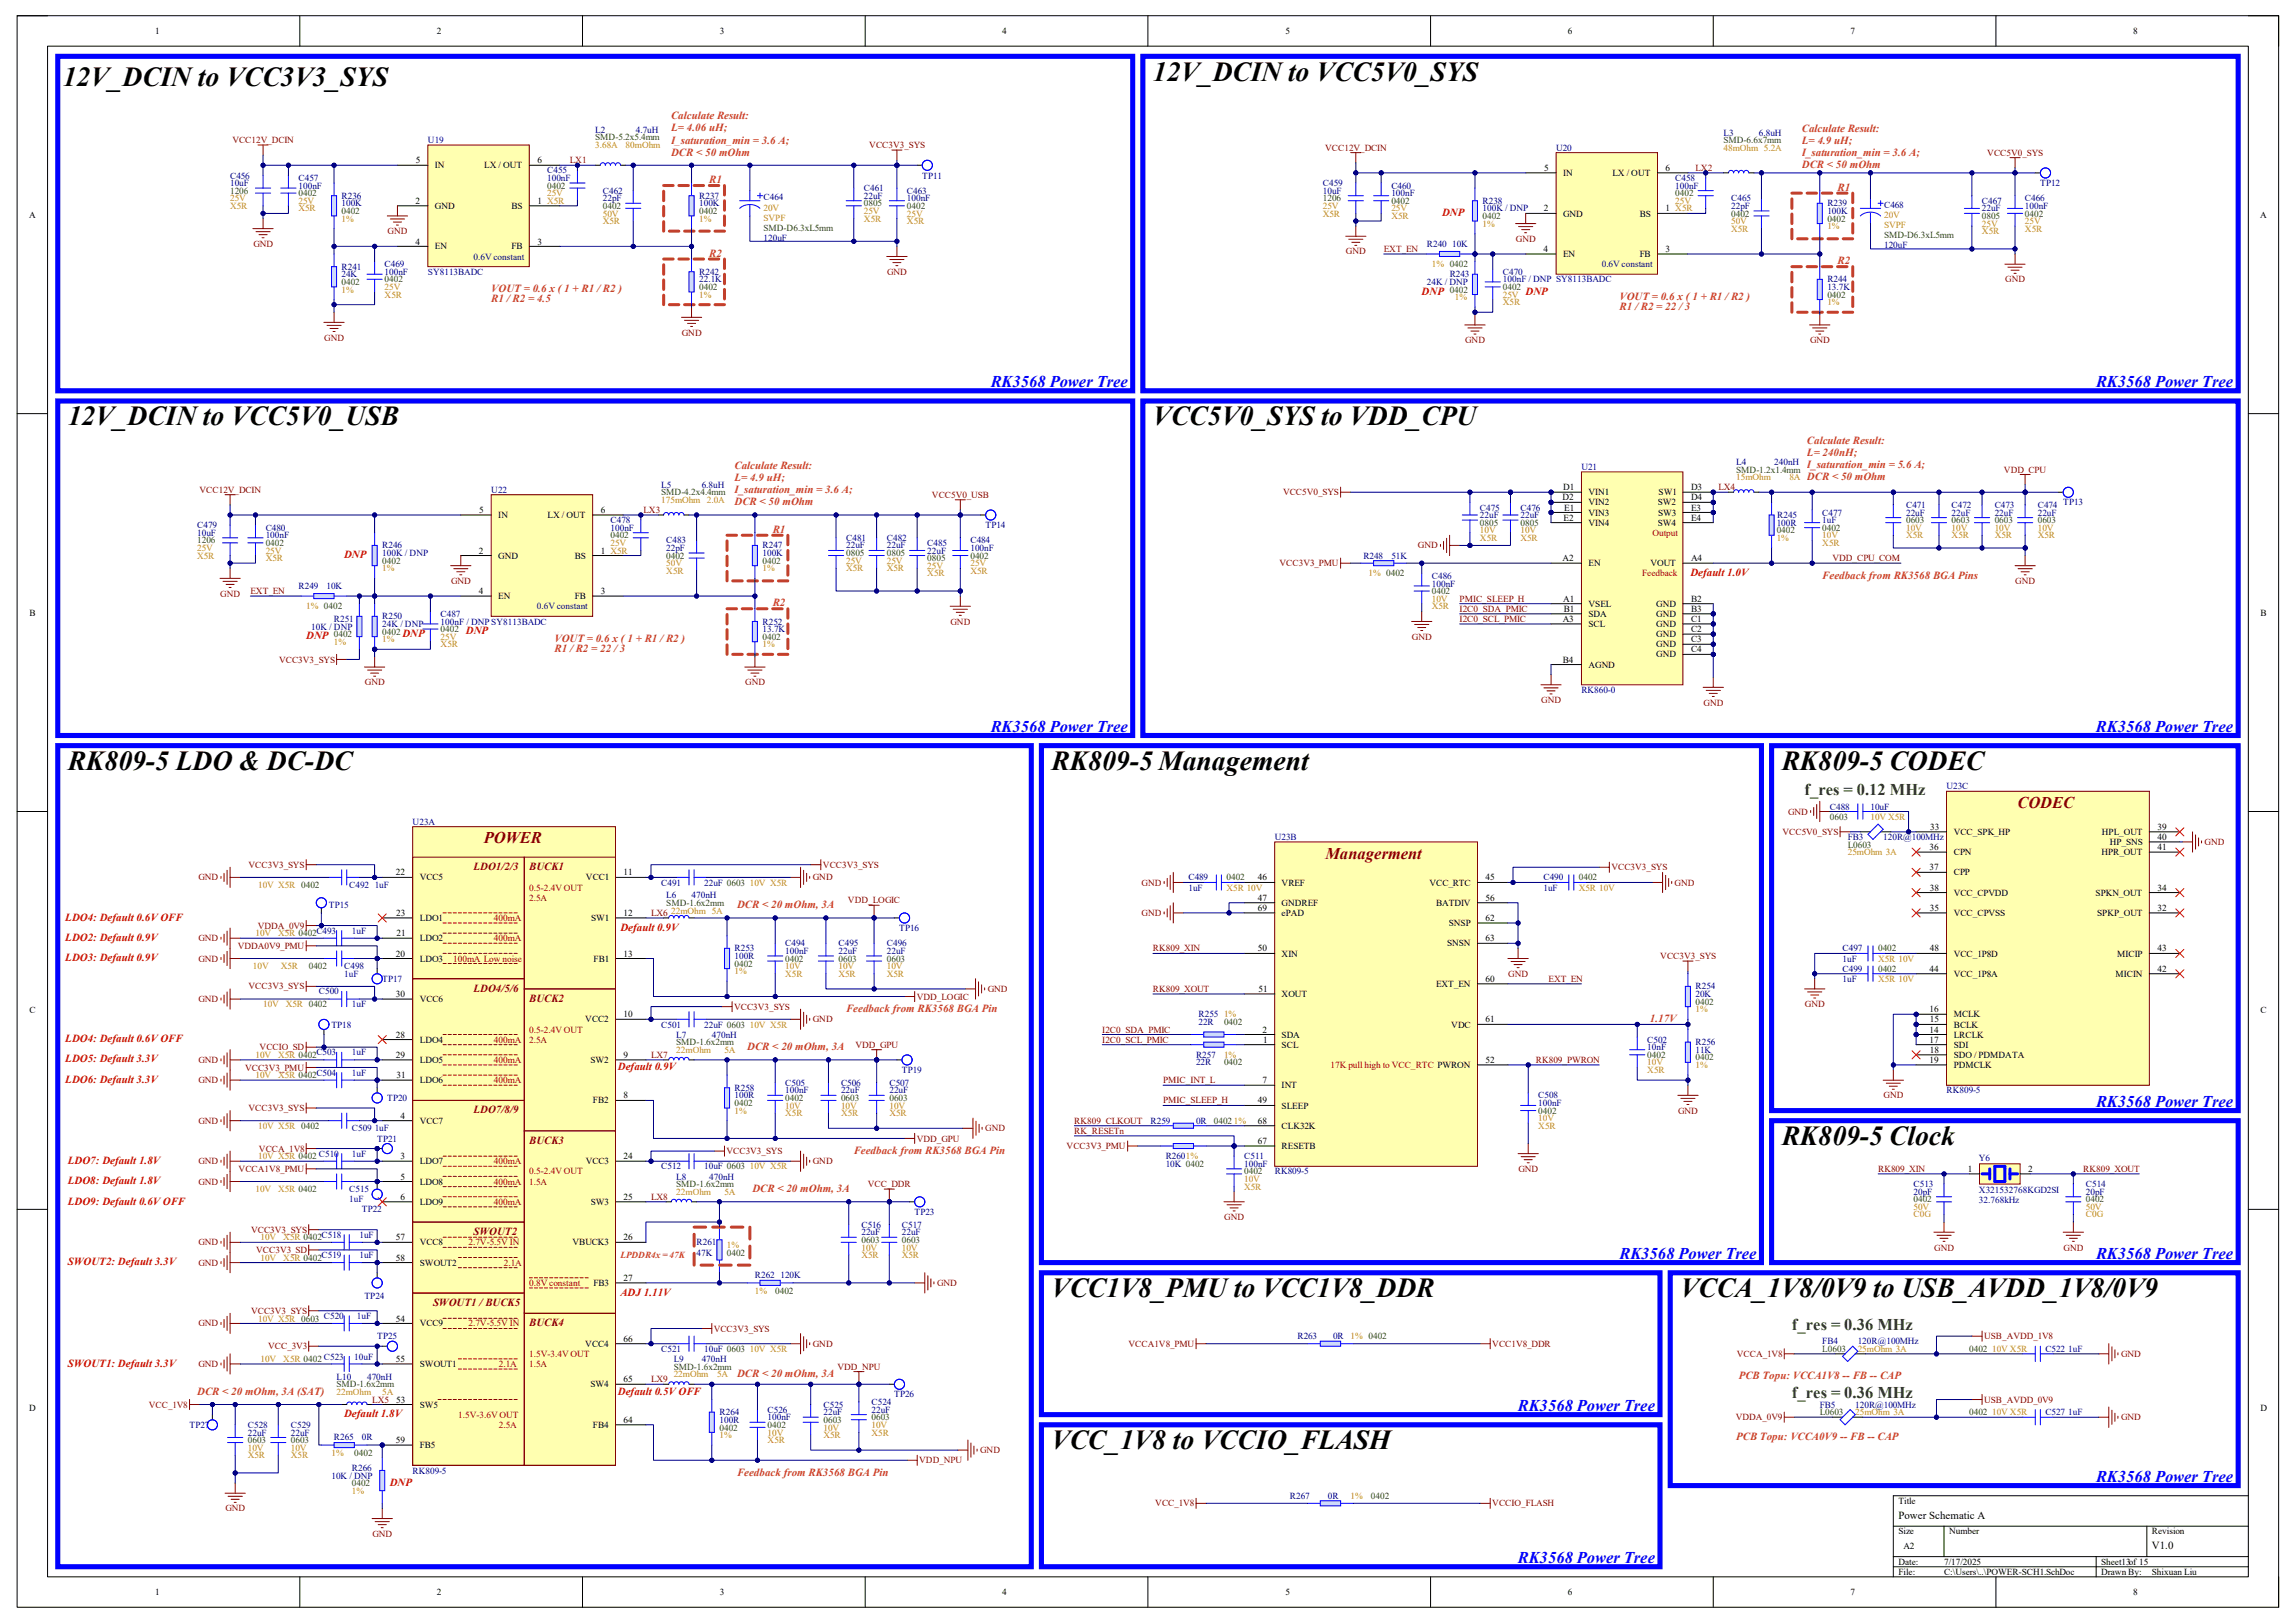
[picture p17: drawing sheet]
<svg xmlns="http://www.w3.org/2000/svg" width="420mm" height="297mm" viewBox="0 0 420 297" stroke-linecap="round" stroke-linejoin="round" font-family="sans-serif">
<defs><g id="words">
<g font-size="5">
<text x="11.5" y="15.7">12V_DCIN to VCC3V3_SYS</text>
<text x="210.9" y="14.8">12V_DCIN to VCC5V0_SYS</text>
<text x="12.4" y="77.9">12V_DCIN to VCC5V0_USB</text>
<text x="210.9" y="77.9">VCC5V0_SYS to VDD_CPU</text>
<text x="12.4" y="140.9">RK809-5 LDO &amp; DC-DC</text>
<text x="192.4" y="140.9">RK809-5 Management</text>
<text x="325.9" y="140.9">RK809-5 CODEC</text>
<text x="325.9" y="209.6">RK809-5 Clock</text>
<text x="192.4" y="237.4">VCC1V8_PMU to VCC1V8_DDR</text>
<text x="307.4" y="237.4">VCCA_1V8/0V9 to USB_AVDD_1V8/0V9</text>
<text x="192.4" y="265.2">VCC_1V8 to VCCIO_FLASH</text>
</g>
<g font-size="3" fill="#00f">
<text x="181.2" y="70.9">RK3568 Power Tree</text>
<text x="383.4" y="70.9">RK3568 Power Tree</text>
<text x="181.2" y="133.9">RK3568 Power Tree</text>
<text x="383.4" y="133.9">RK3568 Power Tree</text>
<text x="383.4" y="202.6">RK3568 Power Tree</text>
<text x="296.2" y="230.4">RK3568 Power Tree</text>
<text x="383.4" y="230.4">RK3568 Power Tree</text>
<text x="277.7" y="258.2">RK3568 Power Tree</text>
<text x="383.4" y="271.2">RK3568 Power Tree</text>
<text x="277.7" y="286">RK3568 Power Tree</text>
</g>
<g font-size="3" fill="#274e13">
<text x="330.1" y="145.5">f_res = 0.12 MHz</text>
<text x="327.8" y="243.4">f_res = 0.36 MHz</text>
<text x="327.8" y="255.9">f_res = 0.36 MHz</text>
</g>
<g font-size="3" fill="#980000">
<text x="369.1" y="147.9">CODEC</text>
<text x="88.5" y="154.3">POWER</text>
<text x="242.4" y="157.1">Managerment</text>
</g>
<g font-size="2" fill="#cc4125">
<text x="122.8" y="21.8">Calculate Result:</text>
<text x="122.8" y="24">L= 4.06 uH;</text>
<text x="122.8" y="26.3">I_saturation_min = 3.6 A;</text>
<text x="122.8" y="28.5">DCR &lt; 50 mOhm</text>
<text x="329.6" y="24.2">Calculate Result:</text>
<text x="329.6" y="26.4">L= 4.9 uH;</text>
<text x="329.6" y="28.6">I_saturation_min = 3.6 A;</text>
<text x="129.8" y="33.5">R1</text>
<text x="329.6" y="30.8">DCR &lt; 50 mOhm</text>
<text x="336.1" y="34.9">R1</text>
<text x="129.8" y="47">R2</text>
<text x="89.9" y="53.5">VOUT = 0.6 x ( 1 + R1 / R2 )</text>
<text x="336.1" y="48.4">R2</text>
<text x="89.9" y="55.3">R1 / R2 = 4.5</text>
<text x="296.2" y="54.9">VOUT = 0.6 x ( 1 + R1 / R2 )</text>
<text x="296.2" y="56.7">R1 / R2 = 22 / 3</text>
<text x="330.5" y="81.2">Calculate Result:</text>
<text x="330.5" y="83.4">L= 240nH;</text>
<text x="134.4" y="85.9">Calculate Result:</text>
<text x="134.4" y="88.1">L= 4.9 uH;</text>
<text x="330.5" y="85.6">I_saturation_min = 5.6 A;</text>
<text x="330.5" y="87.9">DCR &lt; 50 mOhm</text>
<text x="134.4" y="90.3">I_saturation_min = 3.6 A;</text>
<text x="134.4" y="92.5">DCR &lt; 50 mOhm</text>
<text x="141.4" y="97.5">R1</text>
<text x="333.3" y="105.9">Feedback from RK3568 BGA Pins</text>
<text x="141.4" y="111">R2</text>
<text x="101.4" y="117.5">VOUT = 0.6 x ( 1 + R1 / R2 )</text>
<text x="101.4" y="119.3">R1 / R2 = 22 / 3</text>
<text x="134.8" y="166.2">DCR &lt; 20 mOhm, 3A</text>
<text x="154.8" y="185.2">Feedback from RK3568 BGA Pin</text>
<text x="301.8" y="187">1.17V</text>
<text x="136.7" y="192.2">DCR &lt; 20 mOhm, 3A</text>
<text x="156.2" y="211.2">Feedback from RK3568 BGA Pin</text>
<text x="137.6" y="218.1">DCR &lt; 20 mOhm, 3A</text>
<text x="134.8" y="252">DCR &lt; 20 mOhm, 3A</text>
<text x="36.1" y="255.2">DCR &lt; 20 mOhm, 3A (SAT)</text>
<text x="318.1" y="252.4">PCB Topu: VCCA1V8 -- FB -- CAP</text>
<text x="317.6" y="263.6">PCB Topu: VCCA0V9 -- FB -- CAP</text>
<text x="134.8" y="270">Feedback from RK3568 BGA Pin</text>
</g>
<g font-size="2" fill="#f00">
<text x="263.8" y="39.5">DNP</text>
<text x="260.1" y="53.9">DNP</text>
<text x="279.1" y="53.9">DNP</text>
<text x="62.9" y="102.2">DNP</text>
<text x="309.2" y="105.4">Default 1.0V</text>
<text x="56" y="117">DNP</text>
<text x="73.6" y="116.5">DNP</text>
<text x="85.2" y="116.1">DNP</text>
<text x="11.9" y="168.5">LDO4: Default 0.6V OFF</text>
<text x="11.9" y="172.2">LDO2: Default 0.9V</text>
<text x="113.5" y="170.3">Default 0.9V</text>
<text x="11.9" y="175.9">LDO3: Default 0.9V</text>
<text x="11.9" y="190.8">LDO4: Default 0.6V OFF</text>
<text x="11.9" y="194.4">LDO5: Default 3.3V</text>
<text x="113" y="195.8">Default 0.9V</text>
<text x="11.9" y="198.2">LDO6: Default 3.3V</text>
<text x="12.4" y="213">LDO7: Default 1.8V</text>
<text x="12.4" y="216.7">LDO8: Default 1.8V</text>
<text x="12.4" y="220.4">LDO9: Default 0.6V OFF</text>
<text x="12.4" y="231.6">SWOUT2: Default 3.3V</text>
<text x="113.5" y="237.1">ADJ 1.11V</text>
<text x="12.4" y="250.1">SWOUT1: Default 3.3V</text>
<text x="113" y="255.2">Default 0.5V OFF</text>
<text x="62.9" y="259.4">Default 1.8V</text>
<text x="71.3" y="271.9">DNP</text>
</g>
<g font-size="2" fill="#980000">
<text x="86.6" y="159.2">LDO1/2/3</text>
<text x="96.8" y="159.2">BUCK1</text>
<text x="86.6" y="181.5">LDO4/5/6</text>
<text x="96.8" y="183.3">BUCK2</text>
<text x="86.6" y="203.7">LDO7/8/9</text>
<text x="96.8" y="209.3">BUCK3</text>
<text x="86.6" y="226">SWOUT2</text>
<text x="79.2" y="239">SWOUT1 / BUCK5</text>
<text x="96.8" y="242.7">BUCK4</text>
</g>
<g font-size="2">
<text x="347.3" y="277.9">Power Schematic A</text>
<text x="393.6" y="283.5">V1.0</text>
</g>
<g font-size="1.7">
<text x="28.4" y="6.2">1</text>
<text x="79.9" y="6.2">2</text>
<text x="131.7" y="6.2">3</text>
<text x="183.3" y="6.2">4</text>
<text x="235.1" y="6.2">5</text>
<text x="286.8" y="6.2">6</text>
<text x="338.5" y="6.2">7</text>
<text x="390.2" y="6.2">8</text>
<text x="76.1" y="29.9">5</text>
<text x="98.3" y="29.9">6</text>
<text x="79.5" y="30.8">IN</text>
<text x="88.6" y="30.8">LX / OUT</text>
<text x="282.4" y="31.3">5</text>
<text x="285.9" y="32.2">IN</text>
<text x="294.9" y="32.2">LX / OUT</text>
<text x="304.7" y="31.3">6</text>
<text x="5.3" y="39.9">A</text>
<text x="76" y="37.3">2</text>
<text x="79.5" y="38.2">GND</text>
<text x="93.6" y="38.2">BS</text>
<text x="98.3" y="37.3">1 X5R</text>
<text x="282.4" y="38.7">2</text>
<text x="285.9" y="39.6">GND</text>
<text x="299.9" y="39.6">BS</text>
<text x="304.7" y="38.7">1 X5R</text>
<text x="413.4" y="39.9">A</text>
<text x="76" y="44.7">4</text>
<text x="79.5" y="45.6">EN</text>
<text x="93.6" y="45.6">FB</text>
<text x="98.3" y="44.7">3</text>
<text x="282.4" y="46.1">4</text>
<text x="285.9" y="47">EN</text>
<text x="299.9" y="47">FB</text>
<text x="304.7" y="46.1">3</text>
<text x="286" y="89.7">D1</text>
<text x="309.3" y="89.7">D3</text>
<text x="87.6" y="93.9">5</text>
<text x="91.1" y="94.8">IN</text>
<text x="100.2" y="94.8">LX / OUT</text>
<text x="109.9" y="93.9">6</text>
<text x="285.8" y="91.6">D2</text>
<text x="286" y="95.3">E2</text>
<text x="286.1" y="93.4">E1</text>
<text x="290.6" y="90.6">VIN1</text>
<text x="290.6" y="92.5">VIN2</text>
<text x="290.6" y="94.4">VIN3</text>
<text x="303.2" y="92.5">SW2</text>
<text x="303.3" y="94.4">SW3</text>
<text x="303.4" y="90.6">SW1</text>
<text x="309.3" y="91.6">D4</text>
<text x="309.3" y="93.4">E3</text>
<text x="309.3" y="95.3">E4</text>
<text x="87.6" y="101.3">2</text>
<text x="109.9" y="101.3">1 X5R</text>
<text x="290.6" y="96.2">VIN4</text>
<text x="303.2" y="96.2">SW4</text>
<text x="91.1" y="102.2">GND</text>
<text x="105.2" y="102.2">BS</text>
<text x="285.8" y="102.7">A2</text>
<text x="290.6" y="103.6">EN</text>
<text x="301.9" y="103.6">VOUT</text>
<text x="309.3" y="102.7">A4</text>
<text x="5.4" y="112.7">B</text>
<text x="87.6" y="108.7">4</text>
<text x="91.1" y="109.6">EN</text>
<text x="105.2" y="109.6">FB</text>
<text x="109.9" y="108.7">3</text>
<text x="285.9" y="113.8">A3</text>
<text x="286" y="110.1">A1</text>
<text x="286" y="112">B1</text>
<text x="290.6" y="111">VSEL</text>
<text x="290.6" y="112.9">SDA</text>
<text x="303" y="111">GND</text>
<text x="303" y="112.9">GND</text>
<text x="309.3" y="110.1">B2</text>
<text x="309.3" y="112">B3</text>
<text x="309.3" y="113.8">C1</text>
<text x="413.5" y="112.7">B</text>
<text x="290.6" y="114.8">SCL</text>
<text x="303" y="114.8">GND</text>
<text x="303" y="116.6">GND</text>
<text x="303" y="118.4">GND</text>
<text x="309.3" y="115.7">C2</text>
<text x="309.3" y="117.6">C3</text>
<text x="309.3" y="119.4">C4</text>
<text x="285.9" y="121.2">B4</text>
<text x="290.6" y="122.2">AGND</text>
<text x="303" y="120.3">GND</text>
<text x="353" y="155.6">36</text>
<text x="353.1" y="151.8">33</text>
<text x="357.4" y="152.8">VCC_SPK_HP</text>
<text x="384.5" y="152.8">HPL_OUT</text>
<text x="385.9" y="154.6">HP_SNS</text>
<text x="394.6" y="151.8">39</text>
<text x="394.6" y="153.7">40</text>
<text x="394.6" y="155.6">41</text>
<text x="72.4" y="160.2">22</text>
<text x="76.8" y="161.1">VCC5</text>
<text x="107.2" y="161.1">VCC1</text>
<text x="114" y="160.2">11</text>
<text x="230.1" y="161.1">46</text>
<text x="271.7" y="161.1">45</text>
<text x="353" y="159.3">37</text>
<text x="357.4" y="156.5">CPN</text>
<text x="357.4" y="160.2">CPP</text>
<text x="384.4" y="156.5">HPR_OUT</text>
<text x="72.5" y="167.6">23</text>
<text x="114" y="167.6">12</text>
<text x="230.1" y="164.8">47</text>
<text x="230.1" y="166.7">69</text>
<text x="234.4" y="162.1">VREF</text>
<text x="234.4" y="165.8">GNDREF</text>
<text x="234.4" y="167.6">ePAD</text>
<text x="261.5" y="162.1">VCC_RTC</text>
<text x="262.7" y="165.8">BATDIV</text>
<text x="271.7" y="164.8">56</text>
<text x="353" y="166.7">35</text>
<text x="353" y="163">38</text>
<text x="357.4" y="167.6">VCC_CPVSS</text>
<text x="357.4" y="163.9">VCC_CPVDD</text>
<text x="383.3" y="163.9">SPKN_OUT</text>
<text x="383.6" y="167.6">SPKP_OUT</text>
<text x="394.6" y="166.7">32</text>
<text x="394.6" y="163">34</text>
<text x="72.5" y="171.3">21</text>
<text x="76.8" y="172.3">LDO2</text>
<text x="76.8" y="168.6">LDO1</text>
<text x="108.1" y="168.6">SW1</text>
<text x="264.7" y="173.2">SNSN</text>
<text x="265" y="169.5">SNSP</text>
<text x="271.7" y="168.6">62</text>
<text x="271.7" y="172.3">63</text>
<text x="72.4" y="175">20</text>
<text x="76.8" y="176">LDO3</text>
<text x="108.6" y="176">FB1</text>
<text x="114" y="175">13</text>
<text x="230.1" y="174.1">50</text>
<text x="234.4" y="175">XIN</text>
<text x="271.7" y="179.7">60</text>
<text x="353" y="177.8">44</text>
<text x="353" y="174.1">48</text>
<text x="357.4" y="178.8">VCC_1P8A</text>
<text x="357.4" y="175">VCC_1P8D</text>
<text x="387" y="178.8">MICIN</text>
<text x="387.3" y="175">MICIP</text>
<text x="394.6" y="177.8">42</text>
<text x="394.6" y="174.1">43</text>
<text x="5.4" y="185.5">C</text>
<text x="72.4" y="182.5">30</text>
<text x="76.8" y="183.4">VCC6</text>
<text x="230.2" y="181.5">51</text>
<text x="234.4" y="182.5">XOUT</text>
<text x="262.7" y="180.6">EXT_EN</text>
<text x="353" y="185.3">16</text>
<text x="413.5" y="185.5">C</text>
<text x="72.4" y="189.9">28</text>
<text x="76.8" y="190.8">LDO4</text>
<text x="107.1" y="187.1">VCC2</text>
<text x="114" y="186.2">10</text>
<text x="230.9" y="189">2</text>
<text x="231.1" y="190.8">1</text>
<text x="234.4" y="191.7">SCL</text>
<text x="234.4" y="189.9">SDA</text>
<text x="265.5" y="188">VDC</text>
<text x="271.7" y="187.1">61</text>
<text x="353" y="189">14</text>
<text x="353" y="190.8">17</text>
<text x="353" y="187.1">15</text>
<text x="357.4" y="189.9">LRCLK</text>
<text x="357.4" y="188">BCLK</text>
<text x="357.4" y="186.2">MCLK</text>
<text x="357.4" y="191.7">SDI</text>
<text x="72.4" y="193.6">29</text>
<text x="72.5" y="197.3">31</text>
<text x="76.8" y="194.5">LDO5</text>
<text x="108" y="194.5">SW2</text>
<text x="114" y="193.6">9</text>
<text x="271.7" y="194.5">52</text>
<text x="353" y="194.5">19</text>
<text x="353" y="192.7">18</text>
<text x="357.4" y="193.6">SDO / PDMDATA</text>
<text x="357.4" y="195.5">PDMCLK</text>
<text x="76.8" y="198.2">LDO6</text>
<text x="108.5" y="201.9">FB2</text>
<text x="114" y="201">8</text>
<text x="230.1" y="201.9">49</text>
<text x="230.9" y="198.2">7</text>
<text x="234.4" y="199.2">INT</text>
<text x="234.4" y="202.9">SLEEP</text>
<text x="73.2" y="204.7">4</text>
<text x="76.8" y="205.7">VCC7</text>
<text x="230.1" y="209.4">67</text>
<text x="230.1" y="205.7">68</text>
<text x="234.4" y="206.6">CLK32K</text>
<text x="73.3" y="212.1">3</text>
<text x="73.3" y="215.9">5</text>
<text x="76.8" y="213.1">LDO7</text>
<text x="107.1" y="213.1">VCC3</text>
<text x="114" y="212.1">24</text>
<text x="234.4" y="210.3">RESETB</text>
<text x="360" y="214.5">1</text>
<text x="371" y="214.5">2</text>
<text x="73.2" y="219.6">6</text>
<text x="76.8" y="216.8">LDO8</text>
<text x="76.8" y="220.5">LDO9</text>
<text x="108.1" y="220.5">SW3</text>
<text x="114" y="219.6">25</text>
<text x="72.4" y="227">57</text>
<text x="76.8" y="227.9">VCC8</text>
<text x="104.7" y="227.9">VBUCK3</text>
<text x="114" y="227">26</text>
<text x="72.4" y="230.7">58</text>
<text x="76.8" y="231.6">SWOUT2</text>
<text x="108.5" y="235.3">FB3</text>
<text x="114" y="234.4">27</text>
<text x="72.4" y="241.9">54</text>
<text x="76.8" y="242.7">VCC9</text>
<text x="114" y="245.5">66</text>
<text x="72.4" y="249.3">55</text>
<text x="76.8" y="250.2">SWOUT1</text>
<text x="107.1" y="246.5">VCC4</text>
<text x="72.5" y="256.7">53</text>
<text x="76.8" y="257.6">SW5</text>
<text x="108" y="253.9">SW4</text>
<text x="114" y="252.9">65</text>
<text x="5.3" y="258.3">D</text>
<text x="108.5" y="261.3">FB4</text>
<text x="114" y="260.4">64</text>
<text x="413.5" y="258.3">D</text>
<text x="72.4" y="264.1">59</text>
<text x="76.8" y="265">FB5</text>
<text x="347.3" y="275.2">Title</text>
<text x="347.3" y="280.8">Size</text>
<text x="356.5" y="280.8">Number</text>
<text x="393.6" y="280.8">Revision</text>
<text x="347.3" y="286.3">Date:</text>
<text x="348.2" y="283.5">A2</text>
<text x="355.6" y="286.3">7/17/2025</text>
<text x="384.3" y="286.3">Sheet13of 15</text>
<text x="28.4" y="291.9">1</text>
<text x="79.9" y="291.9">2</text>
<text x="131.7" y="291.9">3</text>
<text x="183.3" y="291.9">4</text>
<text x="235.1" y="291.9">5</text>
<text x="286.8" y="291.9">6</text>
<text x="338.5" y="291.9">7</text>
<text x="347.3" y="288.2">File:</text>
<text x="355.6" y="288.2">C:\Users\..\POWER-SCH1.SchDoc</text>
<text x="384.4" y="288.2">Drawn By:</text>
<text x="390.2" y="291.9">8</text>
<text x="393.6" y="288.2">Shixuan Liu</text>
</g>
<g font-size="1.7" fill="#800000">
<text x="42.5" y="26.2">VCC12V_DCIN</text>
<text x="104.2" y="29.9">LX1</text>
<text x="159" y="27.1">VCC3V3_SYS</text>
<text x="242.4" y="27.6">VCC12V_DCIN</text>
<text x="363.5" y="28.5">VCC5V0_SYS</text>
<text x="310.1" y="31.3">LX2</text>
<text x="46.4" y="45.2">GND</text>
<text x="70.9" y="42.9">GND</text>
<text x="246.2" y="46.6">GND</text>
<text x="253.1" y="46.1">EXT_EN</text>
<text x="277.3" y="44.3">GND</text>
<text x="162.3" y="50.3">GND</text>
<text x="366.8" y="51.7">GND</text>
<text x="59.3" y="62.4">GND</text>
<text x="124.7" y="61.4">GND</text>
<text x="268" y="62.8">GND</text>
<text x="331.1" y="62.8">GND</text>
<text x="314.3" y="89.7">LX4</text>
<text x="366.6" y="86.5">VDD_CPU</text>
<text x="36.5" y="90.2">VCC12V_DCIN</text>
<text x="117.7" y="93.9">LX3</text>
<text x="170.5" y="91.1">VCC5V0_USB</text>
<text x="234.7" y="90.6">VCC5V0_SYS</text>
<text x="259.4" y="100.4">GND</text>
<text x="82.5" y="106.9">GND</text>
<text x="234.1" y="103.6">VCC3V3_PMU</text>
<text x="335.2" y="102.7">VDD_CPU_COM</text>
<text x="368.6" y="106.9">GND</text>
<text x="40.3" y="109.2">GND</text>
<text x="45.8" y="108.7">EXT_EN</text>
<text x="267" y="110.1">PMIC_SLEEP_H</text>
<text x="267" y="112">I2C0_SDA_PMIC</text>
<text x="267" y="113.8">I2C0_SCL_PMIC</text>
<text x="173.9" y="114.3">GND</text>
<text x="258.3" y="117.1">GND</text>
<text x="51.1" y="121.2">VCC3V3_SYS</text>
<text x="66.8" y="125.4">GND</text>
<text x="136.3" y="125.4">GND</text>
<text x="281.9" y="128.7">GND</text>
<text x="311.6" y="129.1">GND</text>
<text x="327.1" y="149.1">GND</text>
<text x="326.1" y="152.8">VCC5V0_SYS</text>
<text x="403.3" y="154.6">GND</text>
<text x="36.3" y="161.1">GND</text>
<text x="45.5" y="158.8">VCC3V3_SYS</text>
<text x="148.7" y="161.1">GND</text>
<text x="150.5" y="158.8">VCC3V3_SYS</text>
<text x="294.8" y="159.3">VCC3V3_SYS</text>
<text x="119.1" y="167.6">LX6</text>
<text x="155.1" y="165.3">VDD_LOGIC</text>
<text x="208.8" y="162.1">GND</text>
<text x="208.8" y="167.6">GND</text>
<text x="306.3" y="162.1">GND</text>
<text x="36.3" y="172.3">GND</text>
<text x="43.5" y="173.7">VDDA0V9_PMU</text>
<text x="47.2" y="169.9">VDDA_0V9</text>
<text x="36.3" y="176">GND</text>
<text x="210.9" y="174.1">RK809_XIN</text>
<text x="275.9" y="178.8">GND</text>
<text x="283.3" y="179.7">EXT_EN</text>
<text x="303.7" y="175.5">VCC3V3_SYS</text>
<text x="36.3" y="183.4">GND</text>
<text x="45.5" y="181.1">VCC3V3_SYS</text>
<text x="134.3" y="184.8">VCC3V3_SYS</text>
<text x="167.7" y="182.9">VDD_LOGIC</text>
<text x="180.7" y="181.5">GND</text>
<text x="210.9" y="181.5">RK809_XOUT</text>
<text x="330.2" y="184.3">GND</text>
<text x="148.7" y="187.1">GND</text>
<text x="156.5" y="191.7">VDD_GPU</text>
<text x="201.6" y="189">I2C0_SDA_PMIC</text>
<text x="201.6" y="190.8">I2C0_SCL_PMIC</text>
<text x="36.3" y="194.5">GND</text>
<text x="44.8" y="195.9">VCC3V3_PMU</text>
<text x="47.5" y="192.2">VCCIO_SD</text>
<text x="119.1" y="193.6">LX7</text>
<text x="280.9" y="194.5">RK809_PWRON</text>
<text x="36.3" y="198.2">GND</text>
<text x="45.5" y="203.3">VCC3V3_SYS</text>
<text x="212.8" y="198.2">PMIC_INT_L</text>
<text x="212.8" y="201.9">PMIC_SLEEP_H</text>
<text x="307" y="203.8">GND</text>
<text x="344.6" y="201">GND</text>
<text x="36.3" y="205.7">GND</text>
<text x="167.7" y="208.9">VDD_GPU</text>
<text x="180.2" y="207.1">GND</text>
<text x="196.5" y="207.5">RK_RESETn</text>
<text x="196.5" y="205.7">RK809_CLKOUT</text>
<text x="36.3" y="213.1">GND</text>
<text x="43.6" y="214.5">VCCA1V8_PMU</text>
<text x="47.4" y="210.8">VCCA_1V8</text>
<text x="132.9" y="211.2">VCC3V3_SYS</text>
<text x="148.7" y="213.1">GND</text>
<text x="195.1" y="210.3">VCC3V3_PMU</text>
<text x="277.7" y="214.5">GND</text>
<text x="343.5" y="214.5">RK809_XIN</text>
<text x="381.1" y="214.5">RK809_XOUT</text>
<text x="36.3" y="216.8">GND</text>
<text x="119.1" y="219.6">LX8</text>
<text x="158.7" y="217.3">VCC_DDR</text>
<text x="36.3" y="227.9">GND</text>
<text x="45.9" y="225.6">VCC3V3_SYS</text>
<text x="223.9" y="223.3">GND</text>
<text x="36.3" y="231.6">GND</text>
<text x="46.9" y="229.3">VCC3V3_SD</text>
<text x="353.8" y="228.9">GND</text>
<text x="377.5" y="228.9">GND</text>
<text x="171.4" y="235.3">GND</text>
<text x="36.3" y="242.7">GND</text>
<text x="45.9" y="240.5">VCC3V3_SYS</text>
<text x="130.6" y="243.7">VCC3V3_SYS</text>
<text x="362.9" y="245.1">USB_AVDD_1V8</text>
<text x="36.3" y="250.2">GND</text>
<text x="49.1" y="246.9">VCC_3V3</text>
<text x="148.7" y="246.5">GND</text>
<text x="153.2" y="250.7">VDD_NPU</text>
<text x="206.4" y="246.5">VCCA1V8_PMU</text>
<text x="273" y="246.5">VCC1V8_DDR</text>
<text x="317.7" y="248.3">VCCA_1V8</text>
<text x="388" y="248.3">GND</text>
<text x="27.2" y="257.6">VCC_1V8</text>
<text x="68.1" y="256.7">LX5</text>
<text x="119.1" y="252.9">LX9</text>
<text x="362.9" y="256.7">USB_AVDD_0V9</text>
<text x="317.5" y="259.9">VDDA_0V9</text>
<text x="388" y="259.9">GND</text>
<text x="168.1" y="267.8">VDD_NPU</text>
<text x="179.3" y="265.9">GND</text>
<text x="211.3" y="275.7">VCC_1V8</text>
<text x="273" y="275.7">VCCIO_FLASH</text>
<text x="41.2" y="276.6">GND</text>
<text x="68.1" y="281.3">GND</text>
</g>
<g font-size="1.7" fill="#000080">
<text x="78.3" y="26.2">U19</text>
<text x="108.9" y="24.3">L2</text>
<text x="116.3" y="24.3">4.7uH</text>
<text x="284.6" y="27.6">U20</text>
<text x="315.3" y="24.8">L3</text>
<text x="321.7" y="24.8">6.8uH</text>
<text x="42.1" y="34.1">10uF</text>
<text x="42.1" y="32.7">C456</text>
<text x="54.6" y="34.5">100nF</text>
<text x="54.6" y="33.1">C457</text>
<text x="100.1" y="33.1">100nF</text>
<text x="100.1" y="31.8">C455</text>
<text x="110.3" y="35.4">C462</text>
<text x="158" y="35">C461</text>
<text x="165.9" y="35.4">C463</text>
<text x="168.7" y="32.7">TP11</text>
<text x="242" y="35.4">10uF</text>
<text x="242" y="34.1">C459</text>
<text x="254.5" y="35.9">100nF</text>
<text x="254.5" y="34.5">C460</text>
<text x="306.5" y="34.5">100nF</text>
<text x="306.5" y="33.1">C458</text>
<text x="373.2" y="34.1">TP12</text>
<text x="62.5" y="37.8">100K</text>
<text x="62.5" y="36.4">R236</text>
<text x="110.3" y="36.8">22pF</text>
<text x="127.9" y="37.8">100K</text>
<text x="127.9" y="36.4">R237</text>
<text x="139.7" y="36.7">C464</text>
<text x="158" y="36.4">22uF</text>
<text x="165.9" y="36.8">100nF</text>
<text x="271.2" y="38.7">100K / DNP</text>
<text x="271.2" y="37.3">R238</text>
<text x="316.7" y="38.2">22pF</text>
<text x="316.7" y="36.8">C465</text>
<text x="334.3" y="39.2">100K</text>
<text x="334.3" y="37.8">R239</text>
<text x="344.6" y="38.1">C468</text>
<text x="362.5" y="38.7">22uF</text>
<text x="362.5" y="37.3">C467</text>
<text x="370.4" y="38.2">100nF</text>
<text x="370.4" y="36.8">C466</text>
<text x="86.6" y="47.5">0.6V constant</text>
<text x="139.7" y="44.1">120uF</text>
<text x="261" y="45.2">R240</text>
<text x="265.6" y="45.2">10K</text>
<text x="344.6" y="45.5">120uF</text>
<text x="62.5" y="50.8">24K</text>
<text x="62.5" y="49.4">R241</text>
<text x="70.4" y="50.3">100nF</text>
<text x="70.4" y="48.9">C469</text>
<text x="78.3" y="50.3">SY8113BADC</text>
<text x="127.9" y="51.7">22.1K</text>
<text x="127.9" y="50.3">R242</text>
<text x="261" y="52.2">24K / DNP</text>
<text x="265.2" y="50.8">R243</text>
<text x="274.9" y="51.7">100nF / DNP SY8113BADC</text>
<text x="274.9" y="50.3">C470</text>
<text x="293" y="48.9">0.6V constant</text>
<text x="334.3" y="53.1">13.7K</text>
<text x="334.3" y="51.7">R244</text>
<text x="120.9" y="89.2">L5</text>
<text x="128.4" y="89.2">6.8uH</text>
<text x="289.3" y="86">U21</text>
<text x="317.6" y="85.1">L4</text>
<text x="324.5" y="85.1">240nH</text>
<text x="89.9" y="90.2">U22</text>
<text x="111.7" y="95.8">C478</text>
<text x="270.7" y="94.8">22uF</text>
<text x="270.7" y="93.4">C475</text>
<text x="278.1" y="94.8">22uF</text>
<text x="278.1" y="93.4">C476</text>
<text x="325.1" y="94.8">R245</text>
<text x="333.3" y="95.8">1uF</text>
<text x="333.3" y="94.4">C477</text>
<text x="348.7" y="94.4">22uF</text>
<text x="348.7" y="93">C471</text>
<text x="357" y="94.4">22uF</text>
<text x="357" y="93">C472</text>
<text x="364.9" y="94.4">22uF</text>
<text x="364.9" y="93">C473</text>
<text x="372.7" y="94.4">22uF</text>
<text x="372.7" y="93">C474</text>
<text x="377.4" y="92.5">TP13</text>
<text x="36.1" y="98">10uF</text>
<text x="36.1" y="96.7">C479</text>
<text x="48.6" y="98.5">100nF</text>
<text x="48.6" y="97.2">C480</text>
<text x="69.9" y="101.8">100K / DNP</text>
<text x="69.9" y="100.4">R246</text>
<text x="111.7" y="97.2">100nF</text>
<text x="121.9" y="100.8">22pF</text>
<text x="121.9" y="99.4">C483</text>
<text x="139.5" y="101.8">100K</text>
<text x="139.5" y="100.4">R247</text>
<text x="154.8" y="100.4">22uF</text>
<text x="154.8" y="99">C481</text>
<text x="162.2" y="100.4">22uF</text>
<text x="162.2" y="99">C482</text>
<text x="169.6" y="101.3">22uF</text>
<text x="169.6" y="99.9">C485</text>
<text x="177.5" y="100.8">100nF</text>
<text x="177.5" y="99.4">C484</text>
<text x="180.3" y="96.7">TP14</text>
<text x="325" y="96.2">100R</text>
<text x="54.6" y="107.8">R249</text>
<text x="59.7" y="107.8">10K</text>
<text x="249.4" y="102.2">R248</text>
<text x="254.5" y="102.2">51K</text>
<text x="261.9" y="107.4">100nF</text>
<text x="261.9" y="106">C486</text>
<text x="61.1" y="113.8">R251</text>
<text x="69.9" y="113.4">R250</text>
<text x="80.6" y="112.9">C487</text>
<text x="98.2" y="111.5">0.6V constant</text>
<text x="56.9" y="115.2">10K / DNP</text>
<text x="69.9" y="114.8">24K / DNP</text>
<text x="80.6" y="114.3">100nF / DNP SY8113BADC</text>
<text x="139.5" y="115.7">13.7K</text>
<text x="139.5" y="114.3">R252</text>
<text x="289.3" y="126.8">RK860-0</text>
<text x="334.7" y="148.2">C488</text>
<text x="342.1" y="148.2">10uF</text>
<text x="356.1" y="144.4">U23C</text>
<text x="75.5" y="150.9">U23A</text>
<text x="233.2" y="153.7">U23B</text>
<text x="338" y="153.7">FB3</text>
<text x="344.5" y="153.7">120R@100MHz</text>
<text x="217.4" y="161.1">C489</text>
<text x="282.3" y="161.1">C490</text>
<text x="60.2" y="166.2">TP15</text>
<text x="63.9" y="162.5">C492</text>
<text x="68.5" y="162.5">1uF</text>
<text x="120.9" y="162.1">C491</text>
<text x="121.9" y="164.4">L6</text>
<text x="126.5" y="164.4">470nH</text>
<text x="128.8" y="162.1">22uF 0603</text>
<text x="217.4" y="163">1uF</text>
<text x="282.3" y="163">1uF</text>
<text x="57.9" y="170.9">C493</text>
<text x="64.3" y="170.9">1uF</text>
<text x="143.6" y="173.2">C494</text>
<text x="153.4" y="173.2">C495</text>
<text x="162.2" y="173.2">C496</text>
<text x="164.5" y="170.4">TP16</text>
<text x="62.9" y="178.8">1uF</text>
<text x="62.9" y="177.4">C498</text>
<text x="69.9" y="179.7">TP17</text>
<text x="134.4" y="175.5">100R</text>
<text x="134.4" y="174.1">R253</text>
<text x="143.6" y="174.6">100nF</text>
<text x="153.4" y="174.6">22uF</text>
<text x="162.2" y="174.6">22uF</text>
<text x="337.1" y="176">1uF</text>
<text x="337.1" y="174.1">C497</text>
<text x="337.1" y="179.7">1uF</text>
<text x="337.1" y="177.8">C499</text>
<text x="58.3" y="182">C500</text>
<text x="64.3" y="184.3">1uF</text>
<text x="310.1" y="182.5">20K</text>
<text x="310.1" y="181.1">R254</text>
<text x="60.6" y="188">TP18</text>
<text x="120.9" y="188">C501</text>
<text x="123.7" y="189.9">L7</text>
<text x="128.8" y="188">22uF 0603</text>
<text x="130.2" y="189.9">470nH</text>
<text x="219.2" y="187.6">22R</text>
<text x="219.2" y="186.2">R255</text>
<text x="301.3" y="190.8">C502</text>
<text x="310.1" y="191.3">R256</text>
<text x="57.9" y="193.1">C503</text>
<text x="57.9" y="196.9">C504</text>
<text x="64.3" y="193.1">1uF</text>
<text x="64.3" y="196.9">1uF</text>
<text x="165" y="196.4">TP19</text>
<text x="218.8" y="195">22R</text>
<text x="218.8" y="193.6">R257</text>
<text x="301.3" y="192.2">10nF</text>
<text x="310.1" y="192.7">11K</text>
<text x="70.8" y="201.5">TP20</text>
<text x="134.4" y="201">100R</text>
<text x="134.4" y="199.6">R258</text>
<text x="143.6" y="200.1">100nF</text>
<text x="143.6" y="198.7">C505</text>
<text x="153.8" y="200.1">22uF</text>
<text x="153.8" y="198.7">C506</text>
<text x="162.7" y="200.1">22uF</text>
<text x="162.7" y="198.7">C507</text>
<text x="281.4" y="202.4">100nF</text>
<text x="281.4" y="201">C508</text>
<text x="356.1" y="200.1">RK809-5</text>
<text x="64.3" y="207.1">C509</text>
<text x="68.5" y="207.1">1uF</text>
<text x="69" y="208.9">TP21</text>
<text x="210.4" y="205.7">R259</text>
<text x="218.8" y="205.7">0R</text>
<text x="58.3" y="211.7">C510</text>
<text x="64.3" y="211.7">1uF</text>
<text x="120.9" y="214">C512</text>
<text x="123.7" y="215.9">L8</text>
<text x="128.8" y="214">10uF 0603</text>
<text x="129.8" y="215.9">470nH</text>
<text x="213.2" y="213.5">10K 0402</text>
<text x="213.2" y="212.1">R2601%</text>
<text x="227.6" y="213.5">100nF</text>
<text x="227.6" y="212.1">C511</text>
<text x="233.2" y="214.9">RK809-5</text>
<text x="362" y="212.5">Y6</text>
<text x="63.9" y="220">1uF</text>
<text x="63.9" y="218.2">C515</text>
<text x="66.2" y="221.9">TP22</text>
<text x="350" y="218.7">20pF</text>
<text x="350" y="217.3">C513</text>
<text x="362" y="220.1">32.768kHz</text>
<text x="362" y="218.3">X321532768KGD2SI</text>
<text x="381.6" y="218.7">20pF</text>
<text x="381.6" y="217.3">C514</text>
<text x="58.8" y="226.5">C518</text>
<text x="65.7" y="226.5">1uF</text>
<text x="127.4" y="227.9">R261</text>
<text x="157.6" y="226.1">22uF</text>
<text x="157.6" y="224.7">C516</text>
<text x="165" y="226.1">22uF</text>
<text x="165" y="224.7">C517</text>
<text x="167.3" y="222.3">TP23</text>
<text x="58.8" y="230.3">C519</text>
<text x="65.7" y="230.3">1uF</text>
<text x="127.4" y="229.8">47K</text>
<text x="138.1" y="233.9">R262</text>
<text x="142.7" y="233.9">120K</text>
<text x="66.7" y="237.7">TP24</text>
<text x="59.3" y="241.4">C520</text>
<text x="65.3" y="241.4">1uF</text>
<text x="69" y="245.1">TP25</text>
<text x="237.3" y="245.1">R263</text>
<text x="243.8" y="245.1">0R</text>
<text x="333.3" y="246">FB4</text>
<text x="339.8" y="246">120R@100MHz</text>
<text x="59.3" y="248.8">C523</text>
<text x="64.8" y="248.8">10uF</text>
<text x="120.9" y="247.4">C521</text>
<text x="123.2" y="249.3">L9</text>
<text x="128.4" y="249.3">470nH</text>
<text x="128.8" y="247.4">10uF 0603</text>
<text x="374.1" y="247.4">C522</text>
<text x="378.3" y="247.4">1uF</text>
<text x="61.6" y="252.5">L10</text>
<text x="67.1" y="252.5">470nH</text>
<text x="150.6" y="257.6">C525</text>
<text x="159.4" y="257.1">C524</text>
<text x="163.6" y="255.7">TP26</text>
<text x="332.9" y="257.6">FB5</text>
<text x="339.3" y="257.6">120R@100MHz</text>
<text x="34.7" y="261.3">TP27</text>
<text x="45.3" y="262.7">22uF</text>
<text x="45.3" y="261.3">C528</text>
<text x="53.2" y="262.7">22uF</text>
<text x="53.2" y="261.3">C529</text>
<text x="61.1" y="263.5">R265</text>
<text x="66.2" y="263.6">0R</text>
<text x="131.6" y="260.4">100R</text>
<text x="131.6" y="259">R264</text>
<text x="140.4" y="259.9">100nF</text>
<text x="140.4" y="258.5">C526</text>
<text x="150.6" y="259">22uF</text>
<text x="159.4" y="258.5">22uF</text>
<text x="374.1" y="259">C527</text>
<text x="378.3" y="259">1uF</text>
<text x="64.3" y="269.2">R266</text>
<text x="75.5" y="269.7">RK809-5</text>
<text x="60.6" y="270.6">10K / DNP</text>
<text x="235.9" y="274.3">R267</text>
<text x="242.9" y="274.3">0R</text>
</g>
<g font-size="1.7" fill="#bf9000">
<text x="108.9" y="27.1">3.68A</text>
<text x="114.4" y="27.1">80mOhm</text>
<text x="315.3" y="27.6">48mOhm 5.2A</text>
<text x="100.1" y="35.9">25V</text>
<text x="42.1" y="36.8">25V</text>
<text x="42.1" y="38.2">X5R</text>
<text x="54.6" y="37.3">25V</text>
<text x="54.6" y="38.7">X5R</text>
<text x="62.5" y="40.6">1%</text>
<text x="110.3" y="39.6">50V</text>
<text x="110.3" y="41">X5R</text>
<text x="127.9" y="40.6">1%</text>
<text x="139.7" y="38.5">20V</text>
<text x="139.7" y="40.4">SVPF</text>
<text x="158" y="39.2">25V</text>
<text x="158" y="40.6">X5R</text>
<text x="165.9" y="39.6">25V</text>
<text x="165.9" y="41">X5R</text>
<text x="242" y="38.2">25V</text>
<text x="242" y="39.6">X5R</text>
<text x="254.5" y="38.7">25V</text>
<text x="254.5" y="40.1">X5R</text>
<text x="271.2" y="41.5">1%</text>
<text x="306.5" y="37.3">25V</text>
<text x="316.7" y="41">50V</text>
<text x="334.3" y="42">1%</text>
<text x="344.6" y="39.9">20V</text>
<text x="344.6" y="41.7">SVPF</text>
<text x="362.5" y="41.5">25V</text>
<text x="370.4" y="41">25V</text>
<text x="316.7" y="42.4">X5R</text>
<text x="362.5" y="42.9">X5R</text>
<text x="370.4" y="42.4">X5R</text>
<text x="62.5" y="53.6">1%</text>
<text x="70.4" y="53.1">25V</text>
<text x="261.9" y="48.9">1% 0402</text>
<text x="70.4" y="54.5">X5R</text>
<text x="127.9" y="54.5">1%</text>
<text x="266.1" y="54.9">1%</text>
<text x="274.9" y="54.5">25V</text>
<text x="274.9" y="55.9">X5R</text>
<text x="334.3" y="55.9">1%</text>
<text x="317.6" y="87.8">15mOhm</text>
<text x="327.3" y="87.8">8A</text>
<text x="120.9" y="92">175mOhm</text>
<text x="129.3" y="92">2.0A</text>
<text x="36.1" y="100.8">25V</text>
<text x="48.6" y="101.3">25V</text>
<text x="111.7" y="99.9">25V</text>
<text x="270.7" y="97.6">10V</text>
<text x="270.7" y="99">X5R</text>
<text x="278.1" y="97.6">10V</text>
<text x="278.1" y="99">X5R</text>
<text x="325" y="99">1%</text>
<text x="333.3" y="98.5">10V</text>
<text x="333.3" y="99.9">X5R</text>
<text x="348.7" y="97.2">10V</text>
<text x="348.7" y="98.5">X5R</text>
<text x="357" y="97.2">10V</text>
<text x="357" y="98.5">X5R</text>
<text x="364.9" y="97.2">10V</text>
<text x="364.9" y="98.5">X5R</text>
<text x="372.7" y="97.2">10V</text>
<text x="372.7" y="98.5">X5R</text>
<text x="36.1" y="102.2">X5R</text>
<text x="48.6" y="102.7">X5R</text>
<text x="69.9" y="104.6">1%</text>
<text x="121.9" y="103.6">50V</text>
<text x="121.9" y="105">X5R</text>
<text x="139.5" y="104.6">1%</text>
<text x="154.8" y="103.2">25V</text>
<text x="154.8" y="104.6">X5R</text>
<text x="162.2" y="103.2">25V</text>
<text x="162.2" y="104.6">X5R</text>
<text x="169.6" y="104.1">25V</text>
<text x="169.6" y="105.5">X5R</text>
<text x="177.5" y="103.6">25V</text>
<text x="177.5" y="105">X5R</text>
<text x="250.3" y="105.5">1% 0402</text>
<text x="56" y="111.5">1% 0402</text>
<text x="261.9" y="110.1">10V</text>
<text x="261.9" y="111.5">X5R</text>
<text x="61.1" y="118">1%</text>
<text x="69.9" y="117.6">1%</text>
<text x="80.6" y="117.1">25V</text>
<text x="80.6" y="118.4">X5R</text>
<text x="139.5" y="118.4">1%</text>
<text x="342.1" y="150">10V X5R</text>
<text x="338" y="156.5">25mOhm 3A</text>
<text x="47.2" y="162.5">10V X5R 0402</text>
<text x="122.8" y="167.2">22mOhm 5A</text>
<text x="137.2" y="162.1">10V X5R</text>
<text x="224.4" y="163">X5R 10V</text>
<text x="288.8" y="163">X5R 10V</text>
<text x="46.7" y="171.3">10V</text>
<text x="50.9" y="171.3">X5R 0402</text>
<text x="46.3" y="177.4">10V</text>
<text x="51.4" y="177.4">X5R</text>
<text x="134.4" y="178.3">1%</text>
<text x="143.6" y="177.4">10V</text>
<text x="143.6" y="178.8">X5R</text>
<text x="153.4" y="177.4">10V</text>
<text x="153.4" y="178.8">X5R</text>
<text x="162.2" y="177.4">10V</text>
<text x="162.2" y="178.8">X5R</text>
<text x="343.5" y="176">X5R 10V</text>
<text x="343.5" y="179.7">X5R 10V</text>
<text x="48.1" y="184.3">10V</text>
<text x="52.3" y="184.3">X5R 0402</text>
<text x="310.1" y="185.3">1%</text>
<text x="137.2" y="188">10V X5R</text>
<text x="223.9" y="186.2">1%</text>
<text x="46.7" y="193.6">10V</text>
<text x="46.7" y="197.3">10V</text>
<text x="50.9" y="193.6">X5R 0402</text>
<text x="50.9" y="197.3">X5R 0402</text>
<text x="123.7" y="192.7">22mOhm</text>
<text x="132.5" y="192.7">5A</text>
<text x="223.9" y="193.6">1%</text>
<text x="301.3" y="195">10V</text>
<text x="301.3" y="196.4">X5R</text>
<text x="310.1" y="195.5">1%</text>
<text x="134.4" y="203.8">1%</text>
<text x="143.6" y="202.9">10V</text>
<text x="153.8" y="202.9">10V</text>
<text x="162.7" y="202.9">10V</text>
<text x="47.2" y="206.6">10V X5R 0402</text>
<text x="143.6" y="204.3">X5R</text>
<text x="153.8" y="204.3">X5R</text>
<text x="162.7" y="204.3">X5R</text>
<text x="225.7" y="205.7">1%</text>
<text x="281.4" y="205.2">10V</text>
<text x="281.4" y="206.6">X5R</text>
<text x="47.2" y="212.1">10V X5R 0402</text>
<text x="137.2" y="214">10V X5R</text>
<text x="46.7" y="218.2">10V</text>
<text x="50.9" y="218.2">X5R 0402</text>
<text x="123.7" y="218.7">22mOhm</text>
<text x="132.5" y="218.7">5A</text>
<text x="227.6" y="216.3">10V</text>
<text x="227.6" y="217.7">X5R</text>
<text x="350" y="221.4">50V</text>
<text x="381.6" y="221.4">50V</text>
<text x="47.7" y="227">10V</text>
<text x="51.8" y="227">X5R 0402</text>
<text x="350" y="222.8">C0G</text>
<text x="381.6" y="222.8">C0G</text>
<text x="47.7" y="230.7">10V</text>
<text x="51.8" y="230.7">X5R 0402</text>
<text x="133" y="228.4">1%</text>
<text x="157.6" y="228.9">10V</text>
<text x="157.6" y="230.3">X5R</text>
<text x="165" y="228.9">10V</text>
<text x="165" y="230.3">X5R</text>
<text x="138.1" y="236.7">1%</text>
<text x="47.2" y="241.9">10V X5R 0603</text>
<text x="247.1" y="245.1">1% 0402</text>
<text x="47.7" y="249.3">10V</text>
<text x="51.8" y="249.3">X5R 0402</text>
<text x="137.2" y="247.4">10V X5R</text>
<text x="339.8" y="247.4">25mOhm 3A</text>
<text x="364.4" y="247.4">10V X5R</text>
<text x="61.6" y="255.3">22mOhm</text>
<text x="69.9" y="255.3">5A</text>
<text x="123.2" y="252.1">22mOhm</text>
<text x="131.2" y="252.1">5A</text>
<text x="131.6" y="263.1">1%</text>
<text x="140.4" y="262.7">10V</text>
<text x="150.6" y="261.8">10V</text>
<text x="150.6" y="263.1">X5R</text>
<text x="159.4" y="261.3">10V</text>
<text x="159.4" y="262.7">X5R</text>
<text x="339.3" y="259">25mOhm 3A</text>
<text x="364.4" y="259">10V X5R</text>
<text x="45.3" y="265.5">10V</text>
<text x="45.3" y="266.9">X5R</text>
<text x="53.2" y="265.5">10V</text>
<text x="53.2" y="266.9">X5R</text>
<text x="60.6" y="266.4">1%</text>
<text x="140.4" y="264.1">X5R</text>
<text x="64.3" y="273.3">1%</text>
<text x="247.1" y="274.3">1%</text>
</g>
<g font-size="1.7" fill="#274e13">
<text x="108.9" y="25.7">SMD-5.2x5.4mm</text>
<text x="315.3" y="26.2">SMD-6.6x7mm</text>
<text x="42.1" y="35.4">1206</text>
<text x="54.6" y="35.9">0402</text>
<text x="100.1" y="34.5">0402</text>
<text x="306.5" y="35.9">0402</text>
<text x="62.5" y="39.2">0402</text>
<text x="110.3" y="38.2">0402</text>
<text x="127.9" y="39.2">0402</text>
<text x="158" y="37.8">0805</text>
<text x="165.9" y="38.2">0402</text>
<text x="242" y="36.8">1206</text>
<text x="254.5" y="37.3">0402</text>
<text x="271.2" y="40.1">0402</text>
<text x="316.7" y="39.6">0402</text>
<text x="334.3" y="40.6">0402</text>
<text x="362.5" y="40.1">0805</text>
<text x="370.4" y="39.6">0402</text>
<text x="139.7" y="42.2">SMD-D6.3xL5mm</text>
<text x="344.6" y="43.6">SMD-D6.3xL5mm</text>
<text x="62.5" y="52.2">0402</text>
<text x="70.4" y="51.7">0402</text>
<text x="127.9" y="53.1">0402</text>
<text x="265.2" y="53.6">0402</text>
<text x="274.9" y="53.1">0402</text>
<text x="334.3" y="54.5">0402</text>
<text x="317.6" y="86.5">SMD-1.2x1.4mm</text>
<text x="120.9" y="90.6">SMD-4.2x4.4mm</text>
<text x="348.7" y="95.8">0603</text>
<text x="357" y="95.8">0603</text>
<text x="364.9" y="95.8">0603</text>
<text x="372.7" y="95.8">0603</text>
<text x="36.1" y="99.4">1206</text>
<text x="48.6" y="99.9">0402</text>
<text x="111.7" y="98.5">0402</text>
<text x="154.8" y="101.8">0805</text>
<text x="162.2" y="101.8">0805</text>
<text x="270.7" y="96.2">0805</text>
<text x="278.1" y="96.2">0805</text>
<text x="325" y="97.6">0402</text>
<text x="333.3" y="97.2">0402</text>
<text x="69.9" y="103.2">0402</text>
<text x="121.9" y="102.2">0402</text>
<text x="139.5" y="103.2">0402</text>
<text x="169.6" y="102.7">0805</text>
<text x="177.5" y="102.2">0402</text>
<text x="261.9" y="108.7">0402</text>
<text x="61.1" y="116.6">0402</text>
<text x="69.9" y="116.2">0402</text>
<text x="80.6" y="115.7">0402</text>
<text x="139.5" y="117.1">0402</text>
<text x="334.7" y="150">0603</text>
<text x="338" y="155.1">L0603</text>
<text x="224.4" y="161.1">0402</text>
<text x="288.8" y="161.1">0402</text>
<text x="121.9" y="165.8">SMD-1.6x2mm</text>
<text x="56.5" y="177.4">0402</text>
<text x="134.4" y="176.9">0402</text>
<text x="143.6" y="176">0402</text>
<text x="153.4" y="176">0603</text>
<text x="162.2" y="176">0603</text>
<text x="343.5" y="174.1">0402</text>
<text x="343.5" y="177.8">0402</text>
<text x="310.1" y="183.9">0402</text>
<text x="123.7" y="191.3">SMD-1.6x2mm</text>
<text x="223.9" y="187.6">0402</text>
<text x="223.9" y="195">0402</text>
<text x="301.3" y="193.6">0402</text>
<text x="310.1" y="194.1">0402</text>
<text x="134.4" y="202.4">0402</text>
<text x="143.6" y="201.5">0402</text>
<text x="153.8" y="201.5">0603</text>
<text x="162.7" y="201.5">0603</text>
<text x="281.4" y="203.8">0402</text>
<text x="222" y="205.7">0402</text>
<text x="227.6" y="214.9">0402</text>
<text x="123.7" y="217.3">SMD-1.6x2mm</text>
<text x="350" y="220">0402</text>
<text x="381.6" y="220">0402</text>
<text x="157.6" y="227.5">0603</text>
<text x="165" y="227.5">0603</text>
<text x="133" y="229.8">0402</text>
<text x="141.8" y="236.7">0402</text>
<text x="123.2" y="250.7">SMD-1.6x2mm</text>
<text x="333.3" y="247.4">L0603</text>
<text x="360.2" y="247.4">0402</text>
<text x="61.6" y="253.9">SMD-1.6x2mm</text>
<text x="131.6" y="261.8">0402</text>
<text x="140.4" y="261.3">0402</text>
<text x="150.6" y="260.4">0603</text>
<text x="159.4" y="259.9">0603</text>
<text x="332.9" y="259">L0603</text>
<text x="360.2" y="259">0402</text>
<text x="45.3" y="264.1">0603</text>
<text x="53.2" y="264.1">0603</text>
<text x="64.8" y="266.4">0402</text>
<text x="64.3" y="272">0402</text>
<text x="250.8" y="274.3">0402</text>
</g>
<g font-size="1.7" fill="#980000">
<text x="302.3" y="98">Output</text>
<text x="300.4" y="105.5">Feedback</text>
<text x="96.8" y="164.8">2.5A</text>
<text x="96.8" y="163">0.5-2.4V OUT</text>
<text x="90.3" y="168.6">400mA</text>
<text x="90.3" y="172.3">400mA</text>
<text x="82.9" y="176">100mA Low noise</text>
<text x="90.3" y="190.8">400mA</text>
<text x="96.8" y="190.8">2.5A</text>
<text x="96.8" y="189">0.5-2.4V OUT</text>
<text x="90.3" y="194.5">400mA</text>
<text x="243.4" y="195.5">17K pull high to VCC_RTC PWRON</text>
<text x="90.3" y="198.2">400mA</text>
<text x="90.3" y="213.1">400mA</text>
<text x="96.8" y="214.9">0.5-2.4V OUT</text>
<text x="90.3" y="216.8">400mA</text>
<text x="90.3" y="220.5">400mA</text>
<text x="96.8" y="216.8">1.5A</text>
<text x="85.7" y="227.9">2.7V-5.5V IN</text>
<text x="92.2" y="231.6">2.1A</text>
<text x="96.8" y="235.3">0.8V constant</text>
<text x="85.7" y="242.7">2.7V-5.5V IN</text>
<text x="91.2" y="250.2">2.1A</text>
<text x="96.8" y="250.2">1.5A</text>
<text x="96.8" y="248.3">1.5V-3.4V OUT</text>
<text x="83.8" y="259.5">1.5V-3.6V OUT</text>
<text x="91.2" y="261.3">2.5A</text>
</g>
<text font-size="1.7" fill="#cc4125" x="113.5" y="230.3">LPDDR4x = 47K</text>
</g></defs>
<g fill="none" stroke="#000" stroke-width=".18">
<path d="M3.1 2.9h413.7v291.2h-413.7zM3.1 2.9h5.6M8.7 8.4h402.6v280.2h-402.6zM54.8 2.9v5.5M106.6 2.9v5.5M158.3 2.9v5.5M210 2.9v5.5M261.7 2.9v5.5M313.4 2.9v5.5M365.1 2.9v5.5M411.3 2.9h5.5v5.5M3.1 75.7h5.6"/>
<path d="M411.3 75.7h5.5M3.1 148.5h5.6M411.3 148.5h5.5M3.1 221.3h5.6M411.3 221.3h5.5M346.3 279.3h65M355.6 279.3v5.6M392.7 279.3v5.6M411.3 273.7h-65v14.9M54.8 288.6v5.5M106.6 288.6v5.5M158.3 288.6v5.5"/>
<path d="M210 288.6v5.5M261.7 288.6v5.5M313.4 288.6v5.5M346.3 284.9h65M346.3 286.7h65M365.1 288.6v5.5M383.4 284.9v3.7M416.8 288.6v5.5"/>
</g>
<circle cx="69.9" cy="264.4" r=".37" fill="#000080"/>
<circle cx="69.9" cy="264.4" r=".37" fill="none" stroke="#000080" stroke-width=".18"/>
<path d="M75.5 151.3h37.1v116.9h-37.1z" fill-rule="evenodd" fill="#ffffb0"/>
<path d="M75.5 151.3h37.1v116.9h-37.1z" fill="none" stroke="#800000" stroke-width=".18"/>
<g fill="none" stroke="#000" stroke-width=".18">
<path d="M69.9 171.7h5.6M69.9 160.6h5.6M69.9 168h5.6M69.9 175.4h5.6M69.9 190.2h5.6M69.9 194h5.6M69.9 182.8h5.6M69.9 197.7h5.6M69.9 212.5h5.6M69.9 205.1h5.6M69.9 216.2h5.6M69.9 219.9h5.6"/>
<path d="M69.9 227.4h5.6M69.9 231.1h5.6M69.9 257h5.6M69.9 242.2h5.6M69.9 249.6h5.6M69.9 264.4h5.6"/>
</g>
<circle cx="69.9" cy="264.4" r=".37" fill="#000080"/>
<circle cx="69.9" cy="264.4" r=".37" fill="none" stroke="#000080" stroke-width=".18"/>
<g fill="none" stroke="#000" stroke-width=".18">
<path d="M112.6 160.6h5.6M112.6 168h5.6M112.6 175.4h5.6M112.6 194h5.6M112.6 186.5h5.6M112.6 201.4h5.6M112.6 212.5h5.6M112.6 219.9h5.6M112.6 227.4h5.6M112.6 234.8h5.6M112.6 253.3h5.6M112.6 245.9h5.6"/>
<path d="M112.6 260.7h5.6"/>
</g>
<path d="M75.5 156.9h20.4v22.2h-20.4zM95.9 156.9h16.7v24.1h-16.7zM75.5 179.1h20.4v22.3h-20.4zM95.9 181h16.7v25.9h-16.7zM75.5 201.4h20.4v22.2h-20.4zM95.9 206.9h16.7v33.4h-16.7zM75.5 236.6h20.4v31.6h-20.4zM75.5 223.6h20.4v13h-20.4zM95.9 240.3h16.7v27.9h-16.7z" fill="none" stroke="#800000" stroke-width=".18"/>
<g fill="none" stroke="#980000" stroke-width=".18">
<path d="M81 174.5h.6M81 176.3h.6M81 172.6h.6M81 170.8h.6M81 168.9h.6M81 167.1h.6M82 172.6h.6M82 170.8h.6M82 168.9h.6M82 167.1h.6M82 174.5h.6M82 176.3h.6"/>
<path d="M82.9 172.6h.6M82.9 170.8h.6M82.9 168.9h.6M82.9 167.1h.6M82.9 174.5h.6M82.9 176.3h.6M83.8 174.5h.6M83.8 176.3h.6M83.8 172.6h.6M83.8 170.8h.6M83.8 168.9h.6M83.8 167.1h.6"/>
<path d="M84.8 172.6h.5M84.8 170.8h.5M84.8 168.9h.5M84.8 167.1h.5M84.8 174.5h.5M84.8 176.3h.5M85.7 172.6h.6M85.7 170.8h.6M85.7 168.9h.6M85.7 167.1h.6M85.7 174.5h.6M85.7 176.3h.6"/>
<path d="M86.6 174.5h.6M86.6 176.3h.6M86.6 172.6h.6M86.6 170.8h.6M86.6 168.9h.6M86.6 167.1h.6M87.5 172.6h.6M87.5 170.8h.6M87.5 168.9h.6M87.5 167.1h.6M87.5 174.5h.6M87.5 176.3h.6"/>
<path d="M88.5 174.5h.5M88.5 176.3h.5M88.5 172.6h.5M88.5 170.8h.5M88.5 168.9h.5M88.5 167.1h.5M89.4 174.5h.6M89.4 176.3h.6M89.4 172.6h.6M89.4 170.8h.6M89.4 168.9h.6M89.4 167.1h.6"/>
<path d="M90.3 172.6h.6M90.3 170.8h.6M90.3 168.9h.6M90.3 167.1h.6M90.3 174.5h.6M90.3 176.3h.6M91.2 174.5h.6M91.2 176.3h.6M91.2 172.6h.6M91.2 170.8h.6M91.2 168.9h.6M91.2 167.1h.6"/>
<path d="M92.2 174.5h.6M92.2 176.3h.6M92.2 172.6h.6M92.2 170.8h.6M92.2 168.9h.6M92.2 167.1h.6M93.1 172.6h.6M93.1 170.8h.6M93.1 168.9h.6M93.1 167.1h.6M93.1 174.5h.6M93.1 176.3h.6"/>
<path d="M94 174.5h.6M94 176.3h.6M94 172.6h.6M94 170.8h.6M94 168.9h.6M94 167.1h.6M81 196.7h.6M81 198.6h.6M81 194.9h.6M81 193h.6M81 191.2h.6M81 189.3h.6"/>
<path d="M82 196.7h.6M82 198.6h.6M82 194.9h.6M82 193h.6M82 191.2h.6M82 189.3h.6M82.9 196.7h.6M82.9 198.6h.6M82.9 194.9h.6M82.9 193h.6M82.9 191.2h.6M82.9 189.3h.6"/>
<path d="M83.8 196.7h.6M83.8 198.6h.6M83.8 194.9h.6M83.8 193h.6M83.8 191.2h.6M83.8 189.3h.6M84.8 196.7h.5M84.8 198.6h.5M84.8 194.9h.5M84.8 193h.5M84.8 191.2h.5M84.8 189.3h.5"/>
<path d="M85.7 196.7h.6M85.7 198.6h.6M85.7 194.9h.6M85.7 193h.6M85.7 191.2h.6M85.7 189.3h.6M86.6 196.7h.6M86.6 198.6h.6M86.6 194.9h.6M86.6 193h.6M86.6 191.2h.6M86.6 189.3h.6"/>
<path d="M87.5 196.7h.6M87.5 198.6h.6M87.5 194.9h.6M87.5 193h.6M87.5 191.2h.6M87.5 189.3h.6M88.5 196.7h.5M88.5 198.6h.5M88.5 194.9h.5M88.5 193h.5M88.5 191.2h.5M88.5 189.3h.5"/>
<path d="M89.4 196.7h.6M89.4 198.6h.6M89.4 194.9h.6M89.4 193h.6M89.4 191.2h.6M89.4 189.3h.6M90.3 196.7h.6M90.3 198.6h.6M90.3 194.9h.6M90.3 193h.6M90.3 191.2h.6M90.3 189.3h.6"/>
<path d="M91.2 196.7h.6M91.2 198.6h.6M91.2 194.9h.6M91.2 193h.6M91.2 191.2h.6M91.2 189.3h.6M92.2 196.7h.6M92.2 198.6h.6M92.2 194.9h.6M92.2 193h.6M92.2 191.2h.6M92.2 189.3h.6"/>
<path d="M93.1 196.7h.6M93.1 198.6h.6M93.1 194.9h.6M93.1 193h.6M93.1 191.2h.6M93.1 189.3h.6M94 196.7h.6M94 198.6h.6M94 194.9h.6M94 193h.6M94 191.2h.6M94 189.3h.6"/>
<path d="M81 219h.6M81 217.1h.6M81 215.3h.6M81 213.4h.6M81 211.6h.6M82 219h.6M82 217.1h.6M82 215.3h.6M82 213.4h.6M82 211.6h.6M82.9 219h.6M82.9 217.1h.6"/>
<path d="M82.9 215.3h.6M82.9 213.4h.6M82.9 211.6h.6M83.8 219h.6M83.8 217.1h.6M83.8 215.3h.6M83.8 213.4h.6M83.8 211.6h.6M84.8 219h.5M84.8 217.1h.5M84.8 215.3h.5M84.8 213.4h.5"/>
<path d="M84.8 211.6h.5M85.7 219h.6M85.7 217.1h.6M85.7 215.3h.6M85.7 213.4h.6M85.7 211.6h.6M86.6 219h.6M86.6 217.1h.6M86.6 215.3h.6M86.6 213.4h.6M86.6 211.6h.6M87.5 219h.6"/>
<path d="M87.5 217.1h.6M87.5 215.3h.6M87.5 213.4h.6M87.5 211.6h.6M88.5 219h.5M88.5 217.1h.5M88.5 215.3h.5M88.5 213.4h.5M88.5 211.6h.5M89.4 219h.6M89.4 217.1h.6M89.4 215.3h.6"/>
<path d="M89.4 213.4h.6M89.4 211.6h.6M90.3 219h.6M90.3 217.1h.6M90.3 215.3h.6M90.3 213.4h.6M90.3 211.6h.6M91.2 219h.6M91.2 217.1h.6M91.2 215.3h.6M91.2 213.4h.6M91.2 211.6h.6"/>
<path d="M92.2 219h.6M92.2 217.1h.6M92.2 215.3h.6M92.2 213.4h.6M92.2 211.6h.6M93.1 219h.6M93.1 217.1h.6M93.1 215.3h.6M93.1 213.4h.6M93.1 211.6h.6M94 219h.6M94 217.1h.6"/>
<path d="M94 215.3h.6M94 213.4h.6M94 211.6h.6M81 220.9h.6M81 228.3h.6M81 226.4h.6M82 220.9h.6M82 228.3h.6M82 226.4h.6M82.9 220.9h.6M82.9 228.3h.6M82.9 226.4h.6"/>
<path d="M83.8 220.9h.6M83.8 228.3h.6M83.8 226.4h.6M83.8 230.1h.6M83.8 232h.6M84.8 220.9h.5M84.8 228.3h.5M84.8 226.4h.5M84.8 230.1h.5M84.8 232h.5M85.7 220.9h.6M85.7 228.3h.6"/>
<path d="M85.7 226.4h.6M85.7 230.1h.6M85.7 232h.6M86.6 220.9h.6M86.6 228.3h.6M86.6 226.4h.6M86.6 230.1h.6M86.6 232h.6M87.5 220.9h.6M87.5 228.3h.6M87.5 226.4h.6M87.5 230.1h.6"/>
<path d="M87.5 232h.6M88.5 220.9h.5M88.5 228.3h.5M88.5 226.4h.5M88.5 230.1h.5M88.5 232h.5M89.4 220.9h.6M89.4 228.3h.6M89.4 226.4h.6M89.4 230.1h.6M89.4 232h.6M90.3 220.9h.6"/>
<path d="M90.3 228.3h.6M90.3 226.4h.6M90.3 230.1h.6M90.3 232h.6M91.2 220.9h.6M91.2 228.3h.6M91.2 226.4h.6M91.2 230.1h.6M91.2 232h.6M92.2 220.9h.6M92.2 228.3h.6M92.2 226.4h.6"/>
<path d="M92.2 230.1h.6M92.2 232h.6M93.1 220.9h.6M93.1 228.3h.6M93.1 226.4h.6M93.1 230.1h.6M93.1 232h.6M94 220.9h.6M94 228.3h.6M94 226.4h.6M94 230.1h.6M94 232h.6"/>
<path d="M96.8 235.7h.6M96.8 233.8h.6M97.7 235.7h.6M97.7 233.8h.6M98.7 235.7h.6M98.7 233.8h.6M99.6 235.7h.6M99.6 233.8h.6M100.5 235.7h.6M100.5 233.8h.6M101.5 235.7h.5M101.5 233.8h.5"/>
<path d="M102.4 235.7h.6M102.4 233.8h.6M103.3 235.7h.6M103.3 233.8h.6M104.2 235.7h.6M104.2 233.8h.6M105.2 235.7h.5M105.2 233.8h.5M106.1 235.7h.6M106.1 233.8h.6M107 235.7h.6M107 233.8h.6"/>
<path d="M80.1 256.1h.6M81 243.1h.6M81 241.3h.6M81 256.1h.6M82 243.1h.6M82 241.3h.6M82 256.1h.6M82.9 243.1h.6M82.9 241.3h.6M82.9 256.1h.6M83.8 243.1h.6M83.8 241.3h.6"/>
<path d="M83.8 248.7h.6M83.8 250.5h.6M83.8 256.1h.6M84.8 243.1h.5M84.8 241.3h.5M84.8 248.7h.5M84.8 250.5h.5M84.8 256.1h.5M85.7 243.1h.6M85.7 241.3h.6M85.7 248.7h.6M85.7 250.5h.6"/>
<path d="M85.7 256.1h.6M86.6 243.1h.6M86.6 241.3h.6M86.6 248.7h.6M86.6 250.5h.6M86.6 256.1h.6M87.5 243.1h.6M87.5 241.3h.6M87.5 248.7h.6M87.5 250.5h.6M87.5 256.1h.6M88.5 243.1h.5"/>
<path d="M88.5 241.3h.5M88.5 248.7h.5M88.5 250.5h.5M88.5 256.1h.5M89.4 243.1h.6M89.4 241.3h.6M89.4 248.7h.6M89.4 250.5h.6M89.4 256.1h.6M90.3 243.1h.6M90.3 241.3h.6M90.3 248.7h.6"/>
<path d="M90.3 250.5h.6M90.3 256.1h.6M91.2 243.1h.6M91.2 241.3h.6M91.2 248.7h.6M91.2 250.5h.6M91.2 256.1h.6M92.2 243.1h.6M92.2 241.3h.6M92.2 248.7h.6M92.2 250.5h.6M92.2 256.1h.6"/>
<path d="M93.1 243.1h.6M93.1 241.3h.6M93.1 248.7h.6M93.1 250.5h.6M93.1 256.1h.6M94 243.1h.6M94 241.3h.6M94 248.7h.6M94 250.5h.6M94 256.1h.6"/>
</g>
<path d="M233.2 154.1h37.1v59.3h-37.1z" fill-rule="evenodd" fill="#ffffb0"/>
<path d="M233.2 154.1h37.1v59.3h-37.1z" fill="none" stroke="#800000" stroke-width=".18"/>
<g fill="none" stroke="#000" stroke-width=".18">
<path d="M227.6 161.5h5.6M227.6 165.2h5.6M227.6 174.5h5.6M227.6 167.1h5.6M270.3 161.5h5.5M270.3 165.2h5.5M270.3 168.9h5.5M270.3 172.6h5.5M227.6 191.2h5.6M227.6 189.3h5.6M227.6 198.6h5.6M227.6 181.9h5.6"/>
<path d="M270.3 194.9h5.5M270.3 180h5.5M270.3 187.5h5.5M227.6 202.3h5.6M227.6 209.7h5.6M227.6 206h5.6"/>
</g>
<circle cx="350.5" cy="189.3" r=".37" fill="#000080"/>
<circle cx="350.5" cy="189.3" r=".37" fill="none" stroke="#000080" stroke-width=".18"/>
<circle cx="350.5" cy="187.5" r=".37" fill="#000080"/>
<circle cx="350.5" cy="187.5" r=".37" fill="none" stroke="#000080" stroke-width=".18"/>
<circle cx="350.5" cy="185.6" r=".37" fill="#000080"/>
<circle cx="350.5" cy="185.6" r=".37" fill="none" stroke="#000080" stroke-width=".18"/>
<path d="M356.1 144.8h37.1v53.8h-37.1z" fill-rule="evenodd" fill="#ffffb0"/>
<path d="M356.1 144.8h37.1v53.8h-37.1z" fill="none" stroke="#800000" stroke-width=".18"/>
<path d="M350.5 189.3h5.6" fill="none" stroke="#000" stroke-width=".18"/>
<circle cx="350.5" cy="189.3" r=".37" fill="#000080"/>
<circle cx="350.5" cy="189.3" r=".37" fill="none" stroke="#000080" stroke-width=".18"/>
<path d="M350.5 187.5h5.6" fill="none" stroke="#000" stroke-width=".18"/>
<circle cx="350.5" cy="187.5" r=".37" fill="#000080"/>
<circle cx="350.5" cy="187.5" r=".37" fill="none" stroke="#000080" stroke-width=".18"/>
<path d="M350.5 185.6h5.6" fill="none" stroke="#000" stroke-width=".18"/>
<circle cx="350.5" cy="185.6" r=".37" fill="#000080"/>
<circle cx="350.5" cy="185.6" r=".37" fill="none" stroke="#000080" stroke-width=".18"/>
<g fill="none" stroke="#000" stroke-width=".18">
<path d="M350.5 152.2h5.6M350.5 155.9h5.6M350.5 159.6h5.6M393.2 152.2h5.5M393.2 155.9h5.5M393.2 154.1h5.5M350.5 167.1h5.6M350.5 163.3h5.6M350.5 178.2h5.6M350.5 174.5h5.6M393.2 167.1h5.5M393.2 163.3h5.5"/>
<path d="M393.2 178.2h5.5M393.2 174.5h5.5M350.5 191.2h5.6M350.5 193h5.6M350.5 194.9h5.6"/>
</g>
<g fill="none" stroke="#00f" stroke-width=".18">
<path d="M62.5 159.2v2.8M63.4 159.2v2.8M59.3 171.7h2.3M59.3 175.4h2.3M60.2 160.6h2.3M61.6 170.3v2.8M61.6 174v2.8M62.5 170.3v2.8M62.5 171.7h2.3M62.5 174v2.8M62.5 175.4h2.3M63.4 160.6h2.3"/>
<path d="M59.3 194h2.3M59.3 197.7h2.3M60.2 182.8h2.3M61.6 192.6v2.7M61.6 196.3v2.8M62.5 181.4v2.8M62.5 192.6v2.7M62.5 196.3v2.8M62.5 194h2.3M62.5 197.7h2.3M63.4 181.4v2.8M63.4 182.8h2.3"/>
<path d="M59.3 212.5h2.3M59.3 216.2h2.3M60.2 205.1h2.3M61.6 211.1v2.8M61.6 214.8v2.8M62.5 203.7v2.8M62.5 211.1v2.8M62.5 214.8v2.8M62.5 212.5h2.3M62.5 216.2h2.3M63.4 203.7v2.8M63.4 205.1h2.3"/>
<path d="M60.6 227.4h2.4M60.6 231.1h2.4M63 226v2.7M63 229.7v2.8M63.9 226v2.7M63.9 229.7v2.8M63.9 227.4h2.3M63.9 231.1h2.3M60.6 249.6h2.4M60.6 242.2h2.4M63 240.8v2.8M63 248.2v2.8"/>
<path d="M63.9 240.8v2.8M63.9 248.2v2.8M63.9 249.6h2.3M63.9 242.2h2.3M69.9 266.8v2.3M69.9 272.8v2.3"/>
</g>
<g fill="none" stroke="#800000" stroke-width=".18">
<path d="M41 159.8v1.5M41.5 159.3v2.6M42.1 158.7v3.7M56 157.3v1.9M56 158.2h1.9M40.4 160.4v.4M40.4 171.5v.4M40.4 175.2v.4M41 171v1.4M41 174.7v1.4M41.5 170.4v2.6M41.5 174.1v2.6"/>
<path d="M42.1 169.8v7.5M42.1 160.6h1.8M42.1 171.7h1.8M42.1 175.4h1.9M56 168.4v1.9M56 172.2v1.8M56 179.6v1.8M56 169.4h1.9M56 173.1h1.9M40.4 182.6v.4M40.4 193.8v.3M40.4 197.5v.4"/>
<path d="M41 182.1v1.5M41 193.2v1.5M41 196.9v1.5M41.5 181.5v2.6M41.5 192.7v2.6M41.5 196.4v2.6M42.1 181v3.7M42.1 192.1v7.4M42.1 182.8h1.9M42.1 194h1.9M42.1 197.7h1.9M56 190.7v1.9"/>
<path d="M56 194.4v1.9M56 180.5h1.9M56 191.6h1.9M56 195.3h1.9M40.4 204.9v.4M40.4 212.3v.4M40.4 216v.4M41 204.3v1.5M41 211.8v1.5M41 215.5v1.5M41.5 203.8v2.6M41.5 211.2v2.6"/>
<path d="M41.5 214.9v2.6M42.1 203.2v3.7M42.1 210.7v7.4M42.1 205.1h1.9M42.1 212.5h1.9M42.1 216.2h1.9M56 201.8v1.9M56 209.3v1.8M56 213v1.8M56 210.2h1.9M56 202.8h1.9M56 213.9h1.9"/>
<path d="M40.4 227.2v.3M40.4 230.9v.3M41 226.6v1.5M41 230.3v1.5M41.5 226v2.6M41.5 229.8v2.6M42.1 225.5v7.4M42.1 227.4h1.9M42.1 231.1h1.9M56.5 224.1v1.9M56.5 227.8v1.9M56.5 238.9v1.9"/>
<path d="M56.5 225h1.8M56.5 228.7h1.8M56.5 239.9h1.8M34.7 256.1v1.9M34.7 257h1.8M40.4 242v.4M40.4 249.4v.4M41 241.4v1.5M41 248.9v1.4M41.5 240.9v2.6M41.5 248.3v2.6M42.1 240.3v3.7"/>
<path d="M42.1 247.8v3.7M42.1 242.2h1.9M42.1 249.6h1.9M56.5 245.4v1.9M56.5 246.4h1.8M41.2 273.3h3.7M41.7 273.8h2.6M42.3 274.4h1.5M42.8 274.9h.4M43 271.4v1.9"/>
</g>
<path d="M69.5 269.1h.9v3.7h-.9z" fill-rule="evenodd" fill="#c9daf8"/>
<path d="M58.8 264.4h2.3M64.8 264.4h2.3M69.5 269.1h.9v3.7h-.9z" fill="none" stroke="#00f" stroke-width=".18"/>
<path d="M61.1 264h3.7v.9h-3.7z" fill-rule="evenodd" fill="#c9daf8"/>
<path d="M133 171.2v2.3M133 177.3v2.3M61.1 264h3.7v.9h-3.7z" fill="none" stroke="#00f" stroke-width=".18"/>
<path d="M146.4 158.7v3.7M147 159.3v2.6M147.6 159.8v1.5M148.3 158.2h1.9M150.2 157.3v1.9M144.6 160.6h1.8M148.1 160.4v.4M68.1 277.9h3.7M68.6 278.5h2.6M69.2 279h1.5M69.7 279.6h.4M69.9 276v1.9" fill="none" stroke="#800000" stroke-width=".18"/>
<path d="M132.5 173.5h1v3.8h-1z" fill-rule="evenodd" fill="#c9daf8"/>
<path d="M132.5 173.5h1v3.8h-1z" fill="none" stroke="#00f" stroke-width=".18"/>
<g fill="none" stroke="#800000" stroke-width=".18">
<path d="M159 165.7h1.8M159.9 165.7v1.8M132.1 184.2h1.8M133.9 183.3v1.8M144.6 186.5h1.8M146.4 184.7v3.7M147 185.2v2.6M147.6 185.8v1.5M148.1 186.4v.3M159.4 192.1h1.9M160.4 192.1v1.9M165.5 182.4h1.8"/>
<path d="M167.3 181.4v1.9"/>
</g>
<circle cx="160.4" cy="194" r=".37" fill="#000080"/>
<circle cx="160.4" cy="194" r=".37" fill="none" stroke="#000080" stroke-width=".18"/>
<path d="M130.7 210.7h1.8M132.5 209.7v1.9M144.6 212.5h1.8M146.4 210.7v3.7M147 211.2v2.6M147.6 211.8v1.5M148.1 212.3v.4M161.7 217.6h1.9M162.7 217.6v1.9M165.5 208.3h1.8M167.3 207.4v1.9" fill="none" stroke="#800000" stroke-width=".18"/>
<path d="M131.6 224.6v2.3M131.6 230.6v2.3" fill="none" stroke="#00f" stroke-width=".18"/>
<path d="M131.1 226.9h1v3.7h-1z" fill-rule="evenodd" fill="#c9daf8"/>
<path d="M131.1 226.9h1v3.7h-1zM136.7 234.8h2.3M142.7 234.8h2.4" fill="none" stroke="#00f" stroke-width=".18"/>
<path d="M139 234.3h3.7v.9h-3.7z" fill-rule="evenodd" fill="#c9daf8"/>
<path d="M220.2 161.5h2.3M222.5 160.1v2.8M223.4 160.1v2.8M223.4 161.5h2.3M308.8 178.2v2.3M308.8 184.2v2.3M139 234.3h3.7v.9h-3.7z" fill="none" stroke="#00f" stroke-width=".18"/>
<g fill="none" stroke="#800000" stroke-width=".18">
<path d="M214.6 159.6v3.7M399.2 154.1h1.9M401.1 152.2v3.7M401.6 152.8v2.6M402.2 153.3v1.5M402.7 153.9v.4M212.9 161.3v.4M212.9 166.9v.3M213.5 160.8v1.4M213.5 166.3v1.5M214.1 160.2v2.6M214.1 165.8v2.6"/>
<path d="M214.6 165.2v3.7M214.6 161.5h1.9M214.6 167.1h1.9M275.8 175.4h3.7M276.4 176h2.6M276.9 176.5h1.5M277.5 177.1h.4M277.7 173.5v1.9M344.5 197.7h3.7M345 198.2h2.6M345.6 198.8h1.5M346.1 199.3h.4"/>
<path d="M346.3 195.8v1.9M167.3 234.8h1.9M169.2 232.9v3.7M169.7 233.5v2.6M170.3 234v1.5M170.8 234.6v.3M128.4 243.1h1.8M130.2 242.2v1.8M144.6 245.9h1.8M146.4 244v3.8M147 244.6v2.6M147.6 245.2v1.4"/>
<path d="M148.1 245.7v.4M165.9 267.2h1.9M167.8 266.3v1.9"/>
</g>
<path d="M127 224.6h2.1M127 225.9v2.1M127 229.4v2.1M128.2 231.5h2.2M130.4 224.6h2.1M131.6 231.5h2.2M133.8 224.6h2.1M135 231.5h2.2M137.2 224.6v2.1M137.2 228v2.2" fill="none" stroke="#cc4125" stroke-width=".55"/>
<g fill="none" stroke="#f00" stroke-width=".18">
<path d="M349.8 155.2l1.4 1.5M349.8 158.9l1.4 1.5M351.2 155.2l-1.4 1.5M351.2 158.9l-1.4 1.5M398 151.5l1.5 1.5M398 155.2l1.5 1.5M399.5 151.5l-1.5 1.5M399.5 155.2l-1.5 1.5M349.8 162.6l1.4 1.5M349.8 166.3l1.4 1.5M351.2 162.6l-1.4 1.5M351.2 166.3l-1.4 1.5"/>
<path d="M398 162.6l1.5 1.5M398 166.3l1.5 1.5M398 173.7l1.5 1.5M398 177.5l1.5 1.4M399.5 162.6l-1.5 1.5M399.5 166.3l-1.5 1.5M399.5 173.7l-1.5 1.5M399.5 177.5l-1.5 1.4M349.8 192.3l1.4 1.5M351.2 192.3l-1.4 1.5"/>
</g>
<path d="M308.3 180.5h.9v3.7h-.9z" fill-rule="evenodd" fill="#c9daf8"/>
<path d="M217.9 189.3h2.3M223.9 189.3h2.3M308.3 180.5h.9v3.7h-.9z" fill="none" stroke="#00f" stroke-width=".18"/>
<g fill="none" stroke="#800000" stroke-width=".18">
<path d="M292.5 158.7h1.9M294.4 157.8v1.8M304.1 159.6v3.7M302.3 161.5h1.8M304.7 160.2v2.6M305.2 160.8v1.4M305.8 161.3v.4M307.8 175.9h1.9M308.8 175.9v1.8M308.8 198.6v1.8M277.7 211.1h3.7M278.2 211.7h2.6"/>
<path d="M278.8 212.2h1.5M279.4 212.8h.3M279.5 209.3v1.8M306.9 200.4h3.7M307.5 201h2.6M308 201.6h1.5M308.6 202.1h.3"/>
</g>
<path d="M220.2 188.9h3.7v.9h-3.7z" fill-rule="evenodd" fill="#c9daf8"/>
<path d="M217.9 191.2h2.3M220.2 188.9h3.7v.9h-3.7zM223.9 191.2h2.3" fill="none" stroke="#00f" stroke-width=".18"/>
<path d="M220.2 190.7h3.7v.9h-3.7z" fill-rule="evenodd" fill="#c9daf8"/>
<path d="M220.2 190.7h3.7v.9h-3.7zM212.3 209.7h2.3M218.3 209.7h2.3" fill="none" stroke="#00f" stroke-width=".18"/>
<path d="M223.9 219.9h3.7M225.7 218.1v1.8M224.5 220.5h2.5M225 221h1.5M225.6 221.6h.3" fill="none" stroke="#800000" stroke-width=".18"/>
<path d="M214.6 209.3h3.7v.9h-3.7z" fill-rule="evenodd" fill="#c9daf8"/>
<path d="M214.6 209.3h3.7v.9h-3.7z" fill="none" stroke="#00f" stroke-width=".18"/>
<g fill="none" stroke="#800000" stroke-width=".18">
<path d="M331.2 148.3v.4M331.8 147.8v1.4M332.3 147.2v2.6M332.9 146.7v3.7M332.9 148.5h1.8M336.6 151.3v1.8M336.6 152.2h1.8M331.9 179.1v1.9M330.1 181h3.7M330.7 181.5h2.5M331.2 182.1h1.5M331.8 182.6h.3"/>
<path d="M206.3 208.8v1.9M206.3 209.7h1.8"/>
</g>
<path d="M78.3 26.5h18.5v22.3h-18.5z" fill-rule="evenodd" fill="#ffffb0"/>
<g fill="none" stroke="#800000" stroke-width=".18">
<path d="M47.2 26.5h1.8M48.1 26.5v1.9M48.1 40v1.8M70.8 39.5h3.8M72.7 37.7v1.8M78.3 26.5h18.5v22.3h-18.5zM163.1 27.5h1.9M164.1 27.5v1.8M367.7 28.9h1.8M368.6 28.9v1.8M46.3 41.8h3.7M46.8 42.4h2.6"/>
<path d="M47.4 42.9h1.5M47.9 43.5h.4M59.3 59h3.7M59.8 59.6h2.6M61.1 57.1v1.9M71.4 40.1h2.6M72 40.6h1.4M72.5 41.2h.4M124.6 58.1h3.8M125.2 58.6h2.6M125.8 59.2h1.4M126.3 59.7h.4"/>
<path d="M126.5 56.2v1.9M162.2 46.9h3.7M162.8 47.5h2.6M163.3 48.1h1.5M163.9 48.6h.3M164.1 45.1v1.8M60.4 60.1h1.4M60.9 60.7h.4M174.7 91.5h1.9M175.7 91.5v1.8M245.2 89.1v1.9M245.2 90.1h1.9"/>
<path d="M263.5 99.6v.4M264.1 99.1v1.5M264.6 98.5v2.6M265.2 98v3.7M265.2 99.8h1.8M245.2 102.1v1.9M245.2 103.1h1.9"/>
</g>
<path d="M72.7 30.2h5.6M72.7 37.7h5.6M96.8 30.2h5.6M96.8 37.7h5.6M72.7 45.1h5.6M96.8 45.1h5.6" fill="none" stroke="#000" stroke-width=".18"/>
<path d="M46.7 35.3h2.8M46.7 34.4h2.8M48.1 32.1v2.3M48.1 35.3v2.4M154.8 37.7h2.8M154.8 36.7h2.8M156.2 34.4v2.3M156.2 37.7v2.3M248.9 103.1h2.4M255 103.1h2.3" fill="none" stroke="#00f" stroke-width=".18"/>
<g fill="none" stroke="#cc4125" stroke-width=".55">
<path d="M121.4 34h1.7M121.4 35v1.7M121.4 37.8v1.7M124.2 34h1.7M127 34h1.7M129.7 34h1.8M132.5 34v1.7M132.5 36.7v1.8M132.5 39.5v1.8M121.4 40.6v1.7M121.4 48.4v1.8M121.4 51.2v1.8"/>
<path d="M121.4 54v1.8M121.4 47.4h1.7M122.4 42.3h1.8M122.4 55.8h1.8M124.2 47.4h1.7M125.2 42.3h1.8M125.2 55.8h1.8M127 47.4h1.7M128 42.3h1.7M128 55.8h1.7M129.7 47.4h1.8M130.8 42.3h1.7"/>
<path d="M130.8 55.8h1.7M132.5 47.4v1.7M132.5 50.2v1.7M132.5 53v1.7"/>
</g>
<path d="M251.3 102.6h3.7v.9h-3.7z" fill-rule="evenodd" fill="#c9daf8"/>
<path d="M324.1 91.9v2.3M324.1 98v2.3M251.3 102.6h3.7v.9h-3.7z" fill="none" stroke="#00f" stroke-width=".18"/>
<path d="M258.2 113.7h3.7M258.8 114.3h2.6M259.3 114.8h1.5M259.9 115.4h.4M260.1 111.9v1.8M368.6 103.5h3.7M369.1 104.1h2.7M369.7 104.6h1.5M370.3 105.2h.3M370.4 101.7v1.8" fill="none" stroke="#800000" stroke-width=".18"/>
<path d="M323.6 94.2h.9v3.8h-.9z" fill-rule="evenodd" fill="#c9daf8"/>
<path d="M323.6 94.2h.9v3.8h-.9zM239.2 275.1h2.3M245.2 275.1h2.3" fill="none" stroke="#00f" stroke-width=".18"/>
<g fill="none" stroke="#800000" stroke-width=".18">
<path d="M369.5 86.8h1.9M370.4 86.8v1.9M281.9 125.3h3.7M282.4 125.9h2.6M283 126.4h1.5M283.5 127h.4M283.7 123.5v1.8M311.5 125.8h3.8M312.1 126.3h2.6M312.7 126.9h1.4M313.2 127.5h.4M313.4 123.9v1.9"/>
<path d="M218.8 274.2v1.8M218.8 275.1h1.8"/>
</g>
<path d="M241.5 274.6h3.7v1h-3.7z" fill-rule="evenodd" fill="#c9daf8"/>
<path d="M239.2 245.9h2.3M245.2 245.9h2.3M241.5 274.6h3.7v1h-3.7z" fill="none" stroke="#00f" stroke-width=".18"/>
<path d="M218.8 245v1.8M218.8 245.9h1.8M270.7 275.1h1.9M272.6 274.2v1.8" fill="none" stroke="#800000" stroke-width=".18"/>
<path d="M241.5 245.4h3.7v1h-3.7z" fill-rule="evenodd" fill="#c9daf8"/>
<g fill="none" stroke="#00f" stroke-width=".18">
<path d="M51.4 35.3h2.7M51.4 34.4h2.7M52.8 32.1v2.3M52.8 35.3v2.4M61.1 33.5v2.3M61.1 39.5v2.3M241.5 245.4h3.7v1h-3.7zM370 247.8h2.3M370 259.4h2.3M372.3 246.4v2.8M372.3 258v2.8M373.2 246.4v2.8"/>
<path d="M373.2 258v2.8M373.2 247.8h2.3M373.2 259.4h2.3"/>
</g>
<g fill="none" stroke="#800000" stroke-width=".18">
<path d="M270.7 245.9h1.9M272.6 245v1.8M326.4 247.8h1.8M326.4 259.3h1.8M326.4 246.8v1.9M326.4 258.4v1.9M360.7 244.5h1.9M360.7 256.1h1.9M362.6 243.6v1.8M362.6 255.2v1.8M383.9 247.8h1.8M383.9 259.4h1.8"/>
<path d="M385.7 245.9v3.7M385.7 257.5v3.7M386.3 246.5v2.5M386.3 258.1v2.5M386.9 247v1.5M386.9 258.6v1.5M387.4 247.6v.3M387.4 259.2v.3"/>
</g>
<path d="M69.2 167.2l1.5 1.5M70.7 167.2l-1.5 1.5M69.2 189.5l1.5 1.5M70.7 189.5l-1.5 1.5M69.2 219.2l1.5 1.5M70.7 219.2l-1.5 1.5" fill="none" stroke="#f00" stroke-width=".18"/>
<path d="M60.6 35.8h1v3.7h-1z" fill-rule="evenodd" fill="#c9daf8"/>
<path d="M60.6 35.8h1v3.7h-1zM61.1 46.5v2.3M61.1 52.5v2.3" fill="none" stroke="#00f" stroke-width=".18"/>
<path d="M60.6 48.8h1v3.7h-1z" fill-rule="evenodd" fill="#c9daf8"/>
<g fill="none" stroke="#00f" stroke-width=".18">
<path d="M104.2 34.4h2.8M104.2 33.5h2.8M105.6 31.2v2.3M105.6 34.4v2.3M114.4 38.1h2.8M114.4 37.2h2.8M115.8 34.9v2.3M115.8 38.1v2.3M126.5 33.5v2.3M126.5 39.5v2.3M60.6 48.8h1v3.7h-1zM67.1 51.1h2.8"/>
<path d="M67.1 50.2h2.8M68.5 47.9v2.3M68.5 51.1v2.3"/>
</g>
<path d="M126 35.8h1v3.7h-1z" fill-rule="evenodd" fill="#c9daf8"/>
<path d="M126 35.8h1v3.7h-1zM126.5 47.4v2.3M126.5 53.4v2.4" fill="none" stroke="#00f" stroke-width=".18"/>
<path d="M126 49.7h1v3.7h-1z" fill-rule="evenodd" fill="#c9daf8"/>
<path d="M162.7 37.7h2.8M162.7 36.7h2.8M164.1 34.4v2.3M164.1 37.7v2.3M126 49.7h1v3.7h-1z" fill="none" stroke="#00f" stroke-width=".18"/>
<path d="M284.6 27.9h18.6v22.3h-18.6z" fill-rule="evenodd" fill="#ffffb0"/>
<g fill="none" stroke="#800000" stroke-width=".18">
<path d="M247.1 27.9h1.8M248 27.9v1.9M279.1 39.1v1.8M284.6 27.9h18.6v22.3h-18.6zM246.2 43.2h3.7M246.7 43.8h2.6M247.3 44.3h1.5M247.8 44.9h.4M248 41.4v1.8M277.2 40.9h3.7M277.8 41.5h2.6M278.3 42h1.5"/>
<path d="M278.9 42.6h.4M331 59.5h3.7M332.9 57.6v1.9M366.7 48.3h3.7M367.3 48.9h2.6M367.9 49.4h1.4M368.4 50h.4M368.6 46.5v1.8M331.6 60h2.6M332.1 60.6h1.5M332.7 61.1h.4"/>
</g>
<path d="M279.1 31.6h5.5M279.1 39.1h5.5M303.2 31.6h5.6M303.2 39.1h5.6M279.1 46.5h5.5M303.2 46.5h5.6" fill="none" stroke="#000" stroke-width=".18"/>
<g fill="none" stroke="#00f" stroke-width=".18">
<path d="M246.6 36.7h2.8M246.6 35.8h2.8M248 33.5v2.3M248 36.7v2.4M251.3 36.7h2.7M251.3 35.8h2.7M252.6 33.5v2.3M252.6 36.7v2.4M310.6 35.8h2.8M310.6 34.9h2.8M312 32.6v2.3M312 35.8v2.3"/>
<path d="M320.8 39.5h2.8M320.8 38.6h2.8M322.2 36.3v2.3M322.2 39.5v2.3M332.9 34.9v2.3M359.3 39.1h2.8M359.3 38.1h2.8M360.7 35.8v2.3M360.7 39.1v2.3M332.9 40.9v2.3"/>
</g>
<g fill="none" stroke="#cc4125" stroke-width=".55">
<path d="M327.8 35.3h1.7M327.8 36.4v1.7M327.8 39.2v1.7M330.6 35.3h1.7M333.3 35.3h1.8M336.1 35.3h1.8M338.9 35.3v1.8M338.9 38.1v1.8M327.8 42v1.7M327.8 49.8v1.8M327.8 52.6v1.8M327.8 55.4v1.7"/>
<path d="M327.8 48.8h1.7M328.8 43.7h1.8M328.8 57.1h1.8M330.6 48.8h1.7M331.6 43.7h1.7M331.6 57.1h1.7M333.3 48.8h1.8M334.4 43.7h1.7M334.4 57.1h1.7M336.1 48.8h1.8M337.2 43.7h1.7M337.2 57.1h1.7"/>
<path d="M338.9 40.9v1.8M338.9 48.8v1.7M338.9 51.6v1.7M338.9 54.4v1.7"/>
</g>
<path d="M332.4 37.2h.9v3.7h-.9z" fill-rule="evenodd" fill="#c9daf8"/>
<path d="M332.4 37.2h.9v3.7h-.9zM332.9 48.8v2.3M332.9 54.8v2.3" fill="none" stroke="#00f" stroke-width=".18"/>
<path d="M332.4 51.1h.9v3.7h-.9z" fill-rule="evenodd" fill="#c9daf8"/>
<path d="M367.2 39.1h2.8M367.2 38.1h2.8M368.6 35.8v2.3M368.6 39.1v2.3M261 46.5h2.3M267 46.5h2.3M332.4 51.1h.9v3.7h-.9z" fill="none" stroke="#00f" stroke-width=".18"/>
<path d="M267.9 59.5h3.8M269.8 57.6v1.9M268.5 60h2.6M269.1 60.6h1.4M269.6 61.1h.4" fill="none" stroke="#800000" stroke-width=".18"/>
<path d="M263.3 46h3.7v.9h-3.7z" fill-rule="evenodd" fill="#c9daf8"/>
<path d="M269.8 34.4v2.3M263.3 46h3.7v.9h-3.7zM269.8 40.4v2.4" fill="none" stroke="#00f" stroke-width=".18"/>
<path d="M269.3 36.7h1v3.7h-1z" fill-rule="evenodd" fill="#c9daf8"/>
<path d="M269.3 36.7h1v3.7h-1zM269.8 47.9v2.3M269.8 53.9v2.3" fill="none" stroke="#00f" stroke-width=".18"/>
<path d="M269.3 50.2h1v3.7h-1z" fill-rule="evenodd" fill="#c9daf8"/>
<path d="M269.3 50.2h1v3.7h-1zM271.7 52.5h2.7M271.7 51.6h2.7M273 49.3v2.3M273 52.5v2.3" fill="none" stroke="#00f" stroke-width=".18"/>
<path d="M89.9 90.5h18.5v22.3h-18.5z" fill-rule="evenodd" fill="#ffffb0"/>
<g fill="none" stroke="#800000" stroke-width=".18">
<path d="M41.2 90.5h1.8M42.1 90.5v1.9M89.9 90.5h18.5v22.3h-18.5zM40.2 105.8h3.7M40.8 106.4h2.6M41.3 106.9h1.5M41.9 107.5h.4M42.1 104v1.8M82.4 103.5h3.7M83 104.1h2.6M83.6 104.6h1.4M84.1 105.2h.4"/>
<path d="M84.3 101.7v1.8M173.8 110.9h3.7M174.4 111.5h2.6M174.9 112.1h1.5M175.5 112.6h.3M175.7 109.1v1.8M136.2 122.1h3.7M136.8 122.6h2.6M137.4 123.2h1.4M137.9 123.7h.4M138.1 120.2v1.9"/>
</g>
<path d="M84.3 94.2h5.6M108.4 94.2h5.6M84.3 101.7h5.6M84.3 109.1h5.6M108.4 101.7h5.6M108.4 109.1h5.6" fill="none" stroke="#000" stroke-width=".18"/>
<g fill="none" stroke="#00f" stroke-width=".18">
<path d="M40.7 99.3h2.8M40.7 98.4h2.8M42.1 96.1v2.3M42.1 99.3v2.4M45.3 99.3h2.8M45.3 98.4h2.8M46.7 96.1v2.3M46.7 99.3v2.4M115.8 98.4h2.8M115.8 97.5h2.8M117.2 95.2v2.3M117.2 98.4v2.3"/>
<path d="M127.4 98.9v2.3M138.1 97.5v2.3M167.8 98.4v2.3M126 102.1h2.8M126 101.2h2.8M127.4 102.1v2.3M138.1 103.5v2.3M166.4 101.7h2.8M166.4 100.7h2.8M167.8 101.7v2.3"/>
</g>
<g fill="none" stroke="#cc4125" stroke-width=".55">
<path d="M133 98h1.7M133 99v1.7M135.8 98h1.7M138.6 98h1.7M141.3 98h1.8M144.1 98v1.7M133 101.8v1.7M133 104.6v1.7M133 112.4v1.8M133 115.2v1.8M133 118v1.8M133 111.4h1.7"/>
<path d="M134 106.3h1.8M134 119.8h1.8M135.8 111.4h1.7M136.8 106.3h1.8M136.8 119.8h1.8M138.6 111.4h1.7M139.6 106.3h1.7M139.6 119.8h1.7M141.3 111.4h1.8M142.4 106.3h1.7M142.4 119.8h1.7M144.1 100.7v1.8"/>
<path d="M144.1 103.5v1.8M144.1 111.4v1.7M144.1 114.2v1.7M144.1 117v1.7"/>
</g>
<path d="M137.6 99.8h1v3.7h-1z" fill-rule="evenodd" fill="#c9daf8"/>
<path d="M137.6 99.8h1v3.7h-1zM138.1 111.4v2.3M138.1 117.4v2.4" fill="none" stroke="#00f" stroke-width=".18"/>
<path d="M137.6 113.7h1v3.7h-1z" fill-rule="evenodd" fill="#c9daf8"/>
<path d="M175.7 98.4v2.3M55.1 109.1h2.3M61.1 109.1h2.3M137.6 113.7h1v3.7h-1zM174.3 101.7h2.7M174.3 100.7h2.7M175.7 101.7v2.3" fill="none" stroke="#00f" stroke-width=".18"/>
<path d="M66.7 122.1h3.7M67.2 122.6h2.6M67.8 123.2h1.5M68.3 123.7h.4M68.5 120.2v1.9" fill="none" stroke="#800000" stroke-width=".18"/>
<path d="M57.4 108.6h3.7v.9h-3.7z" fill-rule="evenodd" fill="#c9daf8"/>
<path d="M68.5 97.5v2.3M57.4 108.6h3.7v.9h-3.7zM68.5 103.5v2.3" fill="none" stroke="#00f" stroke-width=".18"/>
<path d="M68.1 99.8h.9v3.7h-.9z" fill-rule="evenodd" fill="#c9daf8"/>
<path d="M68.1 99.8h.9v3.7h-.9z" fill="none" stroke="#00f" stroke-width=".18"/>
<circle cx="68.5" cy="118.8" r=".37" fill="#000080"/>
<circle cx="68.5" cy="118.8" r=".37" fill="none" stroke="#000080" stroke-width=".18"/>
<path d="M68.5 116.5v2.3" fill="none" stroke="#00f" stroke-width=".18"/>
<circle cx="68.5" cy="118.8" r=".37" fill="#000080"/>
<circle cx="68.5" cy="118.8" r=".37" fill="none" stroke="#000080" stroke-width=".18"/>
<path d="M68.5 110.5v2.3" fill="none" stroke="#00f" stroke-width=".18"/>
<path d="M68.1 112.8h.9v3.7h-.9z" fill-rule="evenodd" fill="#c9daf8"/>
<path d="M65.7 110.5v2.3M65.7 116.5v2.3M68.1 112.8h.9v3.7h-.9zM77.3 115.1h2.8M77.3 114.2h2.8M78.7 111.9v2.3M78.7 115.1v2.3" fill="none" stroke="#00f" stroke-width=".18"/>
<path d="M65.3 112.8h.9v3.7h-.9z" fill-rule="evenodd" fill="#c9daf8"/>
<g fill="none" stroke="#00f" stroke-width=".18">
<path d="M267.5 95.2h2.8M267.5 94.2h2.8M268.9 91.9v2.3M268.9 95.2v2.3M274.9 95.2h2.8M274.9 94.2h2.8M276.3 91.9v2.3M276.3 95.2v2.3M330.1 96.6h2.8M330.1 95.6h2.8M331.5 93.3v2.3M331.5 96.6v2.3"/>
<path d="M344.9 95.7h2.8M344.9 94.7h2.8M346.3 92.4v2.3M346.3 95.6v2.4M353.3 95.7h2.8M353.3 94.7h2.8M354.7 92.4v2.3M354.7 95.7v2.3M361.2 95.7h2.8M361.2 94.7h2.8M362.6 92.4v2.3M362.6 95.7v2.3"/>
<path d="M369.1 95.7h2.7M369.1 94.7h2.7M370.4 92.4v2.3M370.4 95.7v2.3M65.3 112.8h.9v3.7h-.9zM258.7 108.2h2.8M258.7 107.2h2.8M260.1 104.9v2.3M260.1 108.2v2.3M126 159.2v2.8M127 159.2v2.8M123.7 160.6h2.3"/>
<path d="M127 160.6h2.3M140.4 175.9h2.8M140.4 174.9h2.8M141.8 172.6v2.3M141.8 175.9v2.3M123.7 186.5h2.3M126 185.1v2.8M127 185.1v2.8M127 186.5h2.3M133 196.7v2.4M133 202.8v2.3M41.6 264h2.8"/>
<path d="M41.6 263.1h2.8M43 260.7v2.4M43 264v2.3M49.5 264h2.8M49.5 263.1h2.8M50.9 260.7v2.4M50.9 264v2.3"/>
</g>
<path d="M61.6 119.8v1.8M61.6 120.7h1.8" fill="none" stroke="#800000" stroke-width=".18"/>
<path d="M132.5 199.1h1v3.7h-1z" fill-rule="evenodd" fill="#c9daf8"/>
<g fill="none" stroke="#00f" stroke-width=".18">
<path d="M132.5 199.1h1v3.7h-1zM141.8 198.1v2.3M123.7 212.5h2.3M126 211.1v2.8M127 211.1v2.8M127 212.5h2.3M140.4 201.4h2.8M140.4 200.4h2.8M141.8 201.4v2.3M153.9 227.4h2.7M153.9 226.4h2.7M155.3 224.1v2.3"/>
<path d="M155.3 227.4v2.3M161.3 227.4h2.8M161.3 226.4h2.8M162.7 224.1v2.3M162.7 227.4v2.3M123.7 245.9h2.3M126 244.5v2.8M127 244.5v2.8M127 245.9h2.3M130.2 256.1v2.3M130.2 262.1v2.3"/>
</g>
<path d="M129.8 258.4h.9v3.7h-.9z" fill-rule="evenodd" fill="#c9daf8"/>
<g fill="none" stroke="#00f" stroke-width=".18">
<path d="M284.6 161.5h2.4M287 160.1v2.8M287.9 160.1v2.8M287.9 161.5h2.3M151.5 198.1v2.3M160.4 198.1v2.3M279.5 200v2.3M298.1 193h2.8M298.1 192.1h2.8M299.5 189.8v2.3M299.5 193v2.3M308.8 188.4v2.3"/>
<path d="M308.8 194.4v2.3M150.2 201.4h2.7M150.2 200.4h2.7M151.5 201.4v2.3M159 201.4h2.7M159 200.4h2.7M160.4 201.4v2.3M224.4 214.8h2.7M224.4 213.9h2.7M225.7 211.6v2.3M225.7 214.8v2.3M278.2 203.2h2.7"/>
<path d="M278.2 202.3h2.7M279.5 203.2v2.3M129.8 258.4h.9v3.7h-.9zM138.6 258v2.3M137.2 261.2h2.8M137.2 260.3h2.8M138.6 261.2v2.3"/>
</g>
<path d="M176.1 206.5h1.9M178 204.6v3.7M178.5 205.2v2.6M179.1 205.7v1.5M179.7 206.3v.4" fill="none" stroke="#800000" stroke-width=".18"/>
<path d="M308.3 190.7h.9v3.7h-.9z" fill-rule="evenodd" fill="#c9daf8"/>
<g fill="none" stroke="#00f" stroke-width=".18">
<path d="M337.5 148.5h2.3M339.8 147.1v2.8M340.8 147.1v2.8M340.8 148.5h2.3M339.4 174.5h2.3M339.4 178.2h2.3M341.7 173.1v2.8M341.7 176.8v2.8M342.6 173.1v2.8M342.6 176.8v2.8M342.6 174.5h2.3M342.6 178.2h2.3"/>
<path d="M308.3 190.7h.9v3.7h-.9z"/>
</g>
<path d="M10.6 10.3h196.6v61.2h-196.6zM209.1 10.3h200.3v61.2h-200.3zM10.6 73.4h196.6v61.2h-196.6zM209.1 73.4h200.3v61.2h-200.3zM10.6 136.5h178v150.2h-178zM190.5 136.5h131.7v94.6h-131.7zM324.1 136.5h85.3v66.7h-85.3zM190.5 232.9h113.2v26h-113.2zM305.5 232.9h103.9v39h-103.9zM190.5 260.7h113.2v26h-113.2z" fill="none" stroke="#00f" stroke-width=".93"/>
<path d="M362.1 213h7.4v3.7h-7.4z" fill-rule="evenodd" fill="#ffffb0"/>
<path d="M362.1 213h7.4v3.7h-7.4zM353.8 225.5h3.7M354.3 226.1h2.6M354.9 226.6h1.4M355.4 227.2h.4M355.6 223.6v1.9M377.4 225.5h3.7M378 226.1h2.6M378.5 226.6h1.5M379.1 227.2h.4M379.3 223.6v1.9" fill="none" stroke="#800000" stroke-width=".18"/>
<path d="M360.2 214.8h1.9M369.5 214.8h1.9" fill="none" stroke="#000" stroke-width=".18"/>
<path d="M362.6 214.8h1.4M364 213.9v1.9M364.9 213.4h1.8v2.8h-1.8zM367.7 213.9v1.9M367.7 214.8h1.4" fill="none" stroke="#00f" stroke-width=".55"/>
<path d="M324.1 205.1h85.3v26h-85.3z" fill="none" stroke="#00f" stroke-width=".93"/>
<path d="M212.3 206h2.3M218.3 206h2.3M354.2 219.9h2.8M354.2 219h2.8M355.6 216.7v2.3M355.6 219.9v2.3M377.9 219.9h2.7M377.9 219h2.7M379.3 216.7v2.3M379.3 219.9v2.3" fill="none" stroke="#00f" stroke-width=".18"/>
<path d="M214.6 205.5h3.7v1h-3.7z" fill-rule="evenodd" fill="#c9daf8"/>
<g fill="none" stroke="#00f" stroke-width=".18">
<path d="M109.8 30.2a.46 .46 0 0 1 .5-.4 .46 .46 0 0 1 .4 .4M110.7 30.2a.46 .46 0 0 1 .5-.4 .46 .46 0 0 1 .5 .4 .46 .46 0 0 1 .4-.4 .46 .46 0 0 1 .5 .4 .46 .46 0 0 1 .5-.4 .46 .46 0 0 1 .4 .4M135.3 38.1a2.83 2.83 0 0 1 3.7 0M135.3 36.7h3.7M137.2 34.9v1.8M137.2 37.6v1.9M138.6 35.8h.9M139 35.3v1M316.2 31.6a.46 .46 0 0 1 .4-.4 .46 .46 0 0 1 .5 .4M317.1 31.6a.46 .46 0 0 1 .5-.4 .46 .46 0 0 1 .4 .4 .47 .47 0 0 1 .5-.4 .47 .47 0 0 1 .5 .4 .46 .46 0 0 1 .4-.4 .46 .46 0 0 1 .5 .4M340.3 39.5a2.83 2.83 0 0 1 3.7 0M340.3 38.1h3.7"/>
<path d="M342.1 36.3v1.8M342.1 39v1.9M343.5 37.2h1M344 36.7v1M121.4 94.2a.47 .47 0 0 1 .5-.4 .47 .47 0 0 1 .4 .4 .46 .46 0 0 1 .5-.4 .46 .46 0 0 1 .5 .4 .46 .46 0 0 1 .4-.4 .46 .46 0 0 1 .5 .4M124.2 94.2a.46 .46 0 0 1 .4-.4 .46 .46 0 0 1 .5 .4M343.5 150.8l1 1-1.9 1.8-.9-.9zM122.3 168a.46 .46 0 0 1 .5-.5 .46 .46 0 0 1 .5 .5 .46 .46 0 0 1 .4-.5 .46 .46 0 0 1 .5 .5M124.2 168a.46 .46 0 0 1 .4-.5 .46 .46 0 0 1 .5 .5 .46 .46 0 0 1 .5-.5 .46 .46 0 0 1 .4 .5M149.7 175.9h2.8M149.7 174.9h2.8M151.1 172.6v2.3"/>
<path d="M151.1 175.9v2.3M158.5 175.9h2.8M158.5 174.9h2.8M159.9 172.6v2.3M159.9 175.9v2.3M122.3 194a.47 .47 0 0 1 .5-.5 .47 .47 0 0 1 .5 .5 .46 .46 0 0 1 .4-.5 .46 .46 0 0 1 .5 .5 .47 .47 0 0 1 .5-.5 .47 .47 0 0 1 .4 .5 .46 .46 0 0 1 .5-.5 .46 .46 0 0 1 .4 .5M122.8 219.9a.46 .46 0 0 1 .5-.4 .46 .46 0 0 1 .4 .4 .47 .47 0 0 1 .5-.4 .47 .47 0 0 1 .5 .4 .47 .47 0 0 1 .4-.4 .47 .47 0 0 1 .5 .4 .46 .46 0 0 1 .4-.4 .46 .46 0 0 1 .5 .4M214.6 205.5h3.7v1h-3.7zM63.4 257a.46 .46 0 0 1 .5-.4 .46 .46 0 0 1 .5 .4 .46 .46 0 0 1 .4-.4 .46 .46 0 0 1 .5 .4M65.3 257a.47 .47 0 0 1 .5-.4 .47 .47 0 0 1 .4 .4 .46 .46 0 0 1 .5-.4 .46 .46 0 0 1 .4 .4M122.3 253.3a.47 .47 0 0 1 .5-.4 .47 .47 0 0 1 .5 .4 .46 .46 0 0 1 .4-.4 .46 .46 0 0 1 .5 .4 .47 .47 0 0 1 .5-.4 .47 .47 0 0 1 .4 .4 .46 .46 0 0 1 .5-.4 .46 .46 0 0 1 .4 .4M146.9 259.3h2.8"/>
<path d="M148.3 257v2.3M155.7 259.8h2.8M155.7 258.9h2.8M157.1 256.6v2.3M157.1 259.8v2.3M337 248.2l1.9-1.8 .9 .9-1.8 1.8zM337 259.3l1.4-1.3 1 .9-1.9 1.8-.9-.9zM146.9 260.3h2.8M148.3 260.3v2.3"/>
</g>
<path d="M178.4 179.1v3.7M179 179.7v2.6M176.6 181h1.8M179.6 180.2v1.5M180.1 180.8v.4M156.2 251h1.8M157.1 251v1.9M175.2 265.4h1.8M177 263.5v3.7M177.6 264.1v2.6M178.2 264.6v1.5M178.7 265.2v.4" fill="none" stroke="#800000" stroke-width=".18"/>
<g fill="none" stroke="#000" stroke-width=".18">
<path d="M108.9 30.2h.9M113.5 30.2h.9M315.3 31.6h.9M319.9 31.6h.9M120.5 94.2h.9M125.1 94.2h.9M340.3 152.2h1.8M344 152.2h1.9M121.4 168h.9M126 168h1M121.4 194h.9M126 194h1"/>
<path d="M121.9 219.9h.9M126.5 219.9h.9M62.5 257h.9M67.1 257h1M121.4 253.3h.9M126 253.3h1M335.2 259.3h1.8M335.7 247.8h1.8M338.9 259.3h1.9M339.4 247.8h1.8"/>
</g>
<circle cx="283.7" cy="90.1" r=".37" fill="#000080"/>
<circle cx="283.7" cy="90.1" r=".37" fill="none" stroke="#000080" stroke-width=".18"/>
<circle cx="283.7" cy="91.9" r=".37" fill="#000080"/>
<circle cx="283.7" cy="91.9" r=".37" fill="none" stroke="#000080" stroke-width=".18"/>
<circle cx="283.7" cy="93.8" r=".37" fill="#000080"/>
<circle cx="283.7" cy="93.8" r=".37" fill="none" stroke="#000080" stroke-width=".18"/>
<circle cx="313.4" cy="112.3" r=".37" fill="#000080"/>
<circle cx="313.4" cy="112.3" r=".37" fill="none" stroke="#000080" stroke-width=".18"/>
<circle cx="313.4" cy="114.2" r=".37" fill="#000080"/>
<circle cx="313.4" cy="114.2" r=".37" fill="none" stroke="#000080" stroke-width=".18"/>
<circle cx="313.4" cy="116" r=".37" fill="#000080"/>
<circle cx="313.4" cy="116" r=".37" fill="none" stroke="#000080" stroke-width=".18"/>
<circle cx="313.4" cy="117.9" r=".37" fill="#000080"/>
<circle cx="313.4" cy="117.9" r=".37" fill="none" stroke="#000080" stroke-width=".18"/>
<circle cx="313.4" cy="119.8" r=".37" fill="#000080"/>
<circle cx="313.4" cy="119.8" r=".37" fill="none" stroke="#000080" stroke-width=".18"/>
<circle cx="313.4" cy="90.1" r=".37" fill="#000080"/>
<circle cx="313.4" cy="90.1" r=".37" fill="none" stroke="#000080" stroke-width=".18"/>
<circle cx="313.4" cy="91.9" r=".37" fill="#000080"/>
<circle cx="313.4" cy="91.9" r=".37" fill="none" stroke="#000080" stroke-width=".18"/>
<circle cx="313.4" cy="93.8" r=".37" fill="#000080"/>
<circle cx="313.4" cy="93.8" r=".37" fill="none" stroke="#000080" stroke-width=".18"/>
<path d="M289.3 86.4h18.5v38.9h-18.5z" fill-rule="evenodd" fill="#ffffb0"/>
<path d="M289.3 86.4h18.5v38.9h-18.5z" fill="none" stroke="#800000" stroke-width=".18"/>
<path d="M283.7 90.1h5.6" fill="none" stroke="#000" stroke-width=".18"/>
<circle cx="283.7" cy="90.1" r=".37" fill="#000080"/>
<circle cx="283.7" cy="90.1" r=".37" fill="none" stroke="#000080" stroke-width=".18"/>
<path d="M283.7 91.9h5.6" fill="none" stroke="#000" stroke-width=".18"/>
<circle cx="283.7" cy="91.9" r=".37" fill="#000080"/>
<circle cx="283.7" cy="91.9" r=".37" fill="none" stroke="#000080" stroke-width=".18"/>
<path d="M283.7 93.8h5.6" fill="none" stroke="#000" stroke-width=".18"/>
<circle cx="283.7" cy="93.8" r=".37" fill="#000080"/>
<circle cx="283.7" cy="93.8" r=".37" fill="none" stroke="#000080" stroke-width=".18"/>
<path d="M283.7 95.6h5.6M307.8 110.5h5.6M307.8 112.3h5.6" fill="none" stroke="#000" stroke-width=".18"/>
<circle cx="313.4" cy="112.3" r=".37" fill="#000080"/>
<circle cx="313.4" cy="112.3" r=".37" fill="none" stroke="#000080" stroke-width=".18"/>
<path d="M307.8 114.2h5.6" fill="none" stroke="#000" stroke-width=".18"/>
<circle cx="313.4" cy="114.2" r=".37" fill="#000080"/>
<circle cx="313.4" cy="114.2" r=".37" fill="none" stroke="#000080" stroke-width=".18"/>
<path d="M307.8 116h5.6" fill="none" stroke="#000" stroke-width=".18"/>
<circle cx="313.4" cy="116" r=".37" fill="#000080"/>
<circle cx="313.4" cy="116" r=".37" fill="none" stroke="#000080" stroke-width=".18"/>
<path d="M307.8 117.9h5.6" fill="none" stroke="#000" stroke-width=".18"/>
<circle cx="313.4" cy="117.9" r=".37" fill="#000080"/>
<circle cx="313.4" cy="117.9" r=".37" fill="none" stroke="#000080" stroke-width=".18"/>
<path d="M307.8 119.8h5.6" fill="none" stroke="#000" stroke-width=".18"/>
<circle cx="313.4" cy="119.8" r=".37" fill="#000080"/>
<circle cx="313.4" cy="119.8" r=".37" fill="none" stroke="#000080" stroke-width=".18"/>
<path d="M307.8 90.1h5.6" fill="none" stroke="#000" stroke-width=".18"/>
<circle cx="313.4" cy="90.1" r=".37" fill="#000080"/>
<circle cx="313.4" cy="90.1" r=".37" fill="none" stroke="#000080" stroke-width=".18"/>
<path d="M307.8 91.9h5.6" fill="none" stroke="#000" stroke-width=".18"/>
<circle cx="313.4" cy="91.9" r=".37" fill="#000080"/>
<circle cx="313.4" cy="91.9" r=".37" fill="none" stroke="#000080" stroke-width=".18"/>
<path d="M307.8 93.8h5.6" fill="none" stroke="#000" stroke-width=".18"/>
<circle cx="313.4" cy="93.8" r=".37" fill="#000080"/>
<circle cx="313.4" cy="93.8" r=".37" fill="none" stroke="#000080" stroke-width=".18"/>
<g fill="none" stroke="#000" stroke-width=".18">
<path d="M167.8 30.2h.9M372.3 31.6h.9M179.4 94.2h.9M307.8 95.6h5.6M376.5 90.1h.9M283.7 103.1h5.6M283.7 110.5h5.6M283.7 112.3h5.6M283.7 114.2h5.6M307.8 103.1h5.6M283.7 121.6h5.6M163.6 168h.9"/>
<path d="M164.1 194h.9M69 216.7v.9M166.4 219.9h.9M69 232.9v.9M38.9 258.9v.9M69.9 246.4h.9M162.7 253.3h.9"/>
</g>
<g fill="none" stroke="#00f" stroke-width=".18">
<path d="M152.9 98.4v2.3M160.4 98.4v2.3M151.5 101.7h2.8M151.5 100.7h2.8M152.9 101.7v2.3M159 101.7h2.7M159 100.7h2.7M160.4 101.7v2.3"/>
<circle cx="169.6" cy="30.2" r=".93"/>
<circle cx="169.6" cy="30.3" r=".93"/>
<circle cx="374.2" cy="31.7" r=".93"/>
<circle cx="181.2" cy="94.3" r=".93"/>
<circle cx="378.3" cy="90.1" r=".93"/>
<circle cx="165.5" cy="168" r=".93"/>
<circle cx="165.9" cy="194" r=".93"/>
<circle cx="69" cy="218.5" r=".93"/>
<circle cx="168.2" cy="219.9" r=".93"/>
<circle cx="69" cy="234.8" r=".93"/>
<circle cx="71.8" cy="246.4" r=".93"/>
<circle cx="164.5" cy="253.3" r=".93"/>
<circle cx="38.8" cy="260.8" r=".93"/>
<circle cx="38.8" cy="260.7" r=".93"/>
</g>
<circle cx="69" cy="210.2" r=".37" fill="#000080"/>
<circle cx="69" cy="210.2" r=".37" fill="none" stroke="#000080" stroke-width=".18"/>
<path d="M69 210.2h.9" fill="none" stroke="#000" stroke-width=".18"/>
<circle cx="69" cy="210.2" r=".37" fill="#000080"/>
<g fill="none" stroke="#000080" stroke-width=".18">
<path d="M57.9 158.2h10.6v2.4"/>
<circle cx="69" cy="210.2" r=".37"/>
</g>
<g fill="none" stroke="#00f" stroke-width=".18">
<circle cx="58.8" cy="165.2" r=".93"/>
<circle cx="69" cy="179.1" r=".93"/>
<circle cx="59.2" cy="187.5" r=".93"/>
<circle cx="59.3" cy="187.5" r=".93"/>
<circle cx="69" cy="200.9" r=".93"/>
<circle cx="70.8" cy="210.2" r=".93"/>
<circle cx="70.9" cy="210.2" r=".93"/>
</g>
<path d="M58.8 166.1v1M69 177.3v.9M59.3 188.4v.9M69 199.1v.9" fill="none" stroke="#000" stroke-width=".18"/>
<circle cx="68.5" cy="160.6" r=".37" fill="#000080"/>
<g fill="none" stroke="#000080" stroke-width=".18">
<path d="M57.9 169.4h11.1v2.3"/>
<circle cx="68.5" cy="160.6" r=".37"/>
</g>
<circle cx="69" cy="171.7" r=".37" fill="#000080"/>
<circle cx="69" cy="171.7" r=".37" fill="none" stroke="#000080" stroke-width=".18"/>
<circle cx="58.8" cy="169.4" r=".37" fill="#000080"/>
<g fill="none" stroke="#000080" stroke-width=".18">
<path d="M57.9 173.1h11.1v2.3"/>
<circle cx="58.8" cy="169.4" r=".37"/>
</g>
<circle cx="69" cy="175.4" r=".37" fill="#000080"/>
<g fill="none" stroke="#000080" stroke-width=".18">
<path d="M43.9 160.6h16.3M43.9 171.7h15.4M44 175.4h15.3M57.9 180.5h10.6v2.3"/>
<circle cx="69" cy="175.4" r=".37"/>
</g>
<circle cx="68.5" cy="182.8" r=".37" fill="#000080"/>
<g fill="none" stroke="#000080" stroke-width=".18">
<path d="M57.9 191.6h11.1v2.4"/>
<circle cx="68.5" cy="182.8" r=".37"/>
</g>
<circle cx="69" cy="194" r=".37" fill="#000080"/>
<circle cx="69" cy="194" r=".37" fill="none" stroke="#000080" stroke-width=".18"/>
<circle cx="59.3" cy="191.6" r=".37" fill="#000080"/>
<g fill="none" stroke="#000080" stroke-width=".18">
<path d="M57.9 195.3h11.1v2.4"/>
<circle cx="59.3" cy="191.6" r=".37"/>
</g>
<circle cx="69" cy="197.7" r=".37" fill="#000080"/>
<g fill="none" stroke="#000080" stroke-width=".18">
<path d="M44 182.8h16.2M44 194h15.3M44 197.7h15.3M57.9 210.2h11.1v2.3"/>
<circle cx="69" cy="197.7" r=".37"/>
</g>
<circle cx="69" cy="210.2" r=".37" fill="#000080"/>
<circle cx="69" cy="210.2" r=".37" fill="none" stroke="#000080" stroke-width=".18"/>
<circle cx="69" cy="212.5" r=".37" fill="#000080"/>
<g fill="none" stroke="#000080" stroke-width=".18">
<path d="M57.9 202.8h10.6v2.3"/>
<circle cx="69" cy="212.5" r=".37"/>
</g>
<circle cx="68.5" cy="205.1" r=".37" fill="#000080"/>
<g fill="none" stroke="#000080" stroke-width=".18">
<path d="M57.9 213.9h11.1v2.3"/>
<circle cx="68.5" cy="205.1" r=".37"/>
</g>
<circle cx="69" cy="216.2" r=".37" fill="#000080"/>
<g fill="none" stroke="#000080" stroke-width=".18">
<path d="M44 205.1h16.2M44 212.5h15.3M44 216.2h15.3M58.3 225h10.7v2.4"/>
<circle cx="69" cy="216.2" r=".37"/>
</g>
<circle cx="69" cy="227.4" r=".37" fill="#000080"/>
<g fill="none" stroke="#000080" stroke-width=".18">
<path d="M44 227.4h16.6M58.3 228.7h10.7v2.4"/>
<circle cx="69" cy="227.4" r=".37"/>
</g>
<circle cx="69" cy="231.1" r=".37" fill="#000080"/>
<g fill="none" stroke="#000080" stroke-width=".18">
<path d="M44 231.1h16.6M58.3 239.9h10.7v2.3"/>
<circle cx="69" cy="231.1" r=".37"/>
</g>
<circle cx="69" cy="242.2" r=".37" fill="#000080"/>
<g fill="none" stroke="#000080" stroke-width=".18">
<path d="M44 242.2h16.6M44 249.6h16.6M68.1 257h1.8M67.1 264.4h2.8v2.4"/>
<circle cx="69" cy="242.2" r=".37"/>
</g>
<circle cx="69.9" cy="264.4" r=".37" fill="#000080"/>
<g fill="none" stroke="#000080" stroke-width=".18">
<path d="M148.3 158.2h-29.2v2.4M129.3 160.6h15.3M69.9 275.1v.9"/>
<circle cx="69.9" cy="264.4" r=".37"/>
</g>
<circle cx="119.1" cy="160.6" r=".37" fill="#000080"/>
<g fill="none" stroke="#000080" stroke-width=".18">
<path d="M118.2 168h3.2M129.3 186.5h15.3M132.1 184.2h-13v2.3"/>
<circle cx="119.1" cy="160.6" r=".37"/>
</g>
<circle cx="119.1" cy="186.5" r=".37" fill="#000080"/>
<g fill="none" stroke="#000080" stroke-width=".18">
<path d="M118.2 194h3.2M129.3 212.5h15.3M130.7 210.7h-11.6v1.8"/>
<circle cx="119.1" cy="186.5" r=".37"/>
</g>
<circle cx="119.1" cy="212.5" r=".37" fill="#000080"/>
<g fill="none" stroke="#000080" stroke-width=".18">
<path d="M118.2 219.9h3.7M131.6 219.9v4.7"/>
<circle cx="119.1" cy="212.5" r=".37"/>
</g>
<circle cx="131.6" cy="223.6" r=".37" fill="#000080"/>
<circle cx="131.6" cy="223.6" r=".37" fill="none" stroke="#000080" stroke-width=".18"/>
<circle cx="131.6" cy="219.9" r=".37" fill="#000080"/>
<g fill="none" stroke="#000080" stroke-width=".18">
<path d="M131.6 232.9v1.9"/>
<circle cx="131.6" cy="219.9" r=".37"/>
</g>
<circle cx="131.6" cy="234.8" r=".37" fill="#000080"/>
<g fill="none" stroke="#000080" stroke-width=".18">
<path d="M128.4 243.1h-9.3v2.8M129.3 245.9h15.3"/>
<circle cx="131.6" cy="234.8" r=".37"/>
</g>
<circle cx="119.1" cy="245.9" r=".37" fill="#000080"/>
<g fill="none" stroke="#000080" stroke-width=".18">
<path d="M216.5 161.5h3.7M225.7 161.5h1.9M275.8 168.9h1.9M118.2 253.3h3.2"/>
<circle cx="119.1" cy="245.9" r=".37"/>
</g>
<circle cx="277.7" cy="168.9" r=".37" fill="#000080"/>
<g fill="none" stroke="#000080" stroke-width=".18">
<path d="M275.8 172.6h1.9"/>
<circle cx="277.7" cy="168.9" r=".37"/>
</g>
<circle cx="277.7" cy="172.6" r=".37" fill="#000080"/>
<g fill="none" stroke="#000080" stroke-width=".18">
<path d="M350.5 194.9h-4.2v.9"/>
<circle cx="277.7" cy="172.6" r=".37"/>
</g>
<circle cx="346.3" cy="194.9" r=".37" fill="#000080"/>
<g fill="none" stroke="#000080" stroke-width=".18">
<path d="M350.5 191.2v-5.6h-4.2v9.3"/>
<circle cx="346.3" cy="194.9" r=".37"/>
</g>
<circle cx="346.3" cy="194.9" r=".37" fill="#000080"/>
<circle cx="346.3" cy="194.9" r=".37" fill="none" stroke="#000080" stroke-width=".18"/>
<circle cx="350.5" cy="185.6" r=".37" fill="#000080"/>
<circle cx="350.5" cy="185.6" r=".37" fill="none" stroke="#000080" stroke-width=".18"/>
<circle cx="350.5" cy="187.5" r=".37" fill="#000080"/>
<circle cx="350.5" cy="187.5" r=".37" fill="none" stroke="#000080" stroke-width=".18"/>
<circle cx="350.5" cy="189.3" r=".37" fill="#000080"/>
<g fill="none" stroke="#000080" stroke-width=".18">
<path d="M398.7 154.1h.5M308.8 177.7v.5M299.5 187.5v2.3"/>
<circle cx="350.5" cy="189.3" r=".37"/>
</g>
<circle cx="299.5" cy="187.5" r=".37" fill="#000080"/>
<g fill="none" stroke="#000080" stroke-width=".18">
<path d="M292.5 158.7h-15.7v2.8M290.2 161.5h12.1"/>
<circle cx="299.5" cy="187.5" r=".37"/>
</g>
<circle cx="276.8" cy="161.5" r=".37" fill="#000080"/>
<g fill="none" stroke="#000080" stroke-width=".18">
<path d="M275.8 180h13.5M279.5 194.9v5.1"/>
<circle cx="276.8" cy="161.5" r=".37"/>
</g>
<circle cx="279.5" cy="194.9" r=".37" fill="#000080"/>
<g fill="none" stroke="#000080" stroke-width=".18">
<path d="M201.6 189.3h16.3M201.6 191.2h16.3M212.8 198.6h14.8M226.2 189.3h1.4M226.2 191.2h1.4M225.7 209.7v1.9M279.5 205.5v3.8"/>
<circle cx="279.5" cy="194.9" r=".37"/>
</g>
<circle cx="225.7" cy="209.7" r=".37" fill="#000080"/>
<g fill="none" stroke="#000080" stroke-width=".18">
<path d="M334.7 148.5h2.8M331.9 178.2h7.5M344.9 174.5h5.6M344.9 178.2h5.6M208.1 209.7h4.2M212.8 202.3h14.8"/>
<circle cx="225.7" cy="209.7" r=".37"/>
</g>
<circle cx="331.9" cy="178.2" r=".37" fill="#000080"/>
<g fill="none" stroke="#000080" stroke-width=".18">
<path d="M64.8 216.2h5.1"/>
<circle cx="331.9" cy="178.2" r=".37"/>
</g>
<circle cx="69" cy="216.2" r=".37" fill="#000080"/>
<g fill="none" stroke="#000080" stroke-width=".18">
<path d="M64.8 212.5h5.1"/>
<circle cx="69" cy="216.2" r=".37"/>
</g>
<circle cx="69" cy="212.5" r=".37" fill="#000080"/>
<g fill="none" stroke="#000080" stroke-width=".18">
<path d="M64.8 197.7h5.1"/>
<circle cx="69" cy="212.5" r=".37"/>
</g>
<circle cx="69" cy="197.7" r=".37" fill="#000080"/>
<g fill="none" stroke="#000080" stroke-width=".18">
<path d="M64.8 194h5.1"/>
<circle cx="69" cy="197.7" r=".37"/>
</g>
<circle cx="69" cy="194" r=".37" fill="#000080"/>
<g fill="none" stroke="#000080" stroke-width=".18">
<path d="M64.8 175.4h5.1"/>
<circle cx="69" cy="194" r=".37"/>
</g>
<circle cx="69" cy="175.4" r=".37" fill="#000080"/>
<g fill="none" stroke="#000080" stroke-width=".18">
<path d="M64.8 171.7h5.1"/>
<circle cx="69" cy="175.4" r=".37"/>
</g>
<circle cx="69" cy="171.7" r=".37" fill="#000080"/>
<g fill="none" stroke="#000080" stroke-width=".18">
<path d="M65.7 205.1h4.2"/>
<circle cx="69" cy="171.7" r=".37"/>
</g>
<circle cx="68.5" cy="205.1" r=".37" fill="#000080"/>
<g fill="none" stroke="#000080" stroke-width=".18">
<path d="M65.7 182.8h4.2"/>
<circle cx="68.5" cy="205.1" r=".37"/>
</g>
<circle cx="68.5" cy="182.8" r=".37" fill="#000080"/>
<g fill="none" stroke="#000080" stroke-width=".18">
<path d="M65.7 160.6h4.2"/>
<circle cx="68.5" cy="182.8" r=".37"/>
</g>
<circle cx="68.5" cy="160.6" r=".37" fill="#000080"/>
<g fill="none" stroke="#000080" stroke-width=".18">
<path d="M66.2 249.6h3.7"/>
<circle cx="68.5" cy="160.6" r=".37"/>
</g>
<circle cx="69" cy="249.6" r=".37" fill="#000080"/>
<g fill="none" stroke="#000080" stroke-width=".18">
<path d="M66.2 242.2h3.7"/>
<circle cx="69" cy="249.6" r=".37"/>
</g>
<circle cx="69" cy="242.2" r=".37" fill="#000080"/>
<g fill="none" stroke="#000080" stroke-width=".18">
<path d="M66.2 231.1h3.7"/>
<circle cx="69" cy="242.2" r=".37"/>
</g>
<circle cx="69" cy="231.1" r=".37" fill="#000080"/>
<g fill="none" stroke="#000080" stroke-width=".18">
<path d="M66.2 227.4h3.7"/>
<circle cx="69" cy="231.1" r=".37"/>
</g>
<circle cx="69" cy="227.4" r=".37" fill="#000080"/>
<g fill="none" stroke="#000080" stroke-width=".18">
<path d="M118.2 245.9h5.5"/>
<circle cx="69" cy="227.4" r=".37"/>
</g>
<circle cx="119.1" cy="245.9" r=".37" fill="#000080"/>
<g fill="none" stroke="#000080" stroke-width=".18">
<path d="M68.5 53.4v2.4h-7.4v1.3"/>
<circle cx="119.1" cy="245.9" r=".37"/>
</g>
<circle cx="61.1" cy="55.8" r=".37" fill="#000080"/>
<g fill="none" stroke="#000080" stroke-width=".18">
<path d="M105.6 36.7v1h-3.2M105.6 30.2v1"/>
<circle cx="61.1" cy="55.8" r=".37"/>
</g>
<circle cx="105.6" cy="30.2" r=".37" fill="#000080"/>
<g fill="none" stroke="#000080" stroke-width=".18">
<path d="M115.8 40.4v4.7"/>
<circle cx="105.6" cy="30.2" r=".37"/>
</g>
<circle cx="115.8" cy="45.1" r=".37" fill="#000080"/>
<g fill="none" stroke="#000080" stroke-width=".18">
<path d="M115.8 30.2v4.7"/>
<circle cx="115.8" cy="45.1" r=".37"/>
</g>
<circle cx="115.8" cy="30.2" r=".37" fill="#000080"/>
<g fill="none" stroke="#000080" stroke-width=".18">
<path d="M61.1 41.8v3.3M126.5 55.8v.4"/>
<circle cx="115.8" cy="30.2" r=".37"/>
</g>
<circle cx="61.1" cy="45.1" r=".37" fill="#000080"/>
<g fill="none" stroke="#000080" stroke-width=".18">
<path d="M61.1 30.2v3.3"/>
<circle cx="61.1" cy="45.1" r=".37"/>
</g>
<circle cx="61.1" cy="30.2" r=".37" fill="#000080"/>
<g fill="none" stroke="#000080" stroke-width=".18">
<path d="M61.1 54.8v1"/>
<circle cx="61.1" cy="30.2" r=".37"/>
</g>
<circle cx="61.1" cy="55.8" r=".37" fill="#000080"/>
<g fill="none" stroke="#000080" stroke-width=".18">
<path d="M52.8 37.7v1.4h-4.7v.9"/>
<circle cx="61.1" cy="55.8" r=".37"/>
</g>
<circle cx="48.1" cy="39.1" r=".37" fill="#000080"/>
<g fill="none" stroke="#000080" stroke-width=".18">
<path d="M48.1 37.7v1.4"/>
<circle cx="48.1" cy="39.1" r=".37"/>
</g>
<circle cx="48.1" cy="39.1" r=".37" fill="#000080"/>
<g fill="none" stroke="#000080" stroke-width=".18">
<path d="M48.1 30.2v1.9"/>
<circle cx="48.1" cy="39.1" r=".37"/>
</g>
<circle cx="48.1" cy="30.2" r=".37" fill="#000080"/>
<g fill="none" stroke="#000080" stroke-width=".18">
<path d="M126.5 41.8v3.3"/>
<circle cx="48.1" cy="30.2" r=".37"/>
</g>
<circle cx="126.5" cy="45.1" r=".37" fill="#000080"/>
<g fill="none" stroke="#000080" stroke-width=".18">
<path d="M126.5 30.2v3.3"/>
<circle cx="126.5" cy="45.1" r=".37"/>
</g>
<circle cx="126.5" cy="30.2" r=".37" fill="#000080"/>
<g fill="none" stroke="#000080" stroke-width=".18">
<path d="M247.1 103.1h1.8M260.1 103.1v1.8"/>
<circle cx="126.5" cy="30.2" r=".37"/>
</g>
<circle cx="260.1" cy="103.1" r=".37" fill="#000080"/>
<g fill="none" stroke="#000080" stroke-width=".18">
<path d="M316.2 90.1h-2.8v5.5M260.1 110.5v1.4M267 110.5h16.7M267 112.3h16.7M267 114.2h16.7"/>
<circle cx="260.1" cy="103.1" r=".37"/>
</g>
<circle cx="313.4" cy="93.8" r=".37" fill="#000080"/>
<circle cx="313.4" cy="93.8" r=".37" fill="none" stroke="#000080" stroke-width=".18"/>
<circle cx="313.4" cy="91.9" r=".37" fill="#000080"/>
<circle cx="313.4" cy="91.9" r=".37" fill="none" stroke="#000080" stroke-width=".18"/>
<circle cx="313.4" cy="90.1" r=".37" fill="#000080"/>
<g fill="none" stroke="#000080" stroke-width=".18">
<path d="M346.3 90.1v2.3"/>
<circle cx="313.4" cy="90.1" r=".37"/>
</g>
<circle cx="346.3" cy="90.1" r=".37" fill="#000080"/>
<g fill="none" stroke="#000080" stroke-width=".18">
<path d="M324.1 90.1v1.8"/>
<circle cx="346.3" cy="90.1" r=".37"/>
</g>
<circle cx="324.1" cy="90.1" r=".37" fill="#000080"/>
<g fill="none" stroke="#000080" stroke-width=".18">
<path d="M324.1 100.3v2.8"/>
<circle cx="324.1" cy="90.1" r=".37"/>
</g>
<circle cx="324.1" cy="103.1" r=".37" fill="#000080"/>
<g fill="none" stroke="#000080" stroke-width=".18">
<path d="M313.4 110.5v13.4"/>
<circle cx="324.1" cy="103.1" r=".37"/>
</g>
<circle cx="313.4" cy="112.3" r=".37" fill="#000080"/>
<circle cx="313.4" cy="112.3" r=".37" fill="none" stroke="#000080" stroke-width=".18"/>
<circle cx="313.4" cy="114.2" r=".37" fill="#000080"/>
<circle cx="313.4" cy="114.2" r=".37" fill="none" stroke="#000080" stroke-width=".18"/>
<circle cx="313.4" cy="116" r=".37" fill="#000080"/>
<circle cx="313.4" cy="116" r=".37" fill="none" stroke="#000080" stroke-width=".18"/>
<circle cx="313.4" cy="117.9" r=".37" fill="#000080"/>
<circle cx="313.4" cy="117.9" r=".37" fill="none" stroke="#000080" stroke-width=".18"/>
<circle cx="313.4" cy="119.8" r=".37" fill="#000080"/>
<g fill="none" stroke="#000080" stroke-width=".18">
<path d="M52.8 30.2v1.9M283.7 121.6v1.9M220.6 245.9h18.6M247.5 245.9h23.2M220.6 275.1h18.6M247.5 275.1h23.2"/>
<circle cx="313.4" cy="119.8" r=".37"/>
</g>
<circle cx="52.8" cy="30.2" r=".37" fill="#000080"/>
<g fill="none" stroke="#000080" stroke-width=".18">
<path d="M68.5 45.1v2.8"/>
<circle cx="52.8" cy="30.2" r=".37"/>
</g>
<circle cx="68.5" cy="45.1" r=".37" fill="#000080"/>
<g fill="none" stroke="#000080" stroke-width=".18">
<path d="M164.1 29.3v.9"/>
<circle cx="68.5" cy="45.1" r=".37"/>
</g>
<circle cx="164.1" cy="30.2" r=".37" fill="#000080"/>
<g fill="none" stroke="#000080" stroke-width=".18">
<path d="M312 38.1v1h-3.2M312 31.6v1"/>
<circle cx="164.1" cy="30.2" r=".37"/>
</g>
<circle cx="312" cy="31.6" r=".37" fill="#000080"/>
<g fill="none" stroke="#000080" stroke-width=".18">
<path d="M322.2 41.8v4.7"/>
<circle cx="312" cy="31.6" r=".37"/>
</g>
<circle cx="322.2" cy="46.5" r=".37" fill="#000080"/>
<g fill="none" stroke="#000080" stroke-width=".18">
<path d="M322.2 31.6v4.7"/>
<circle cx="322.2" cy="46.5" r=".37"/>
</g>
<circle cx="322.2" cy="31.6" r=".37" fill="#000080"/>
<g fill="none" stroke="#000080" stroke-width=".18">
<path d="M252.6 39.1v1.3h-4.6v1M332.9 57.1v.5"/>
<circle cx="322.2" cy="31.6" r=".37"/>
</g>
<circle cx="248" cy="40.4" r=".37" fill="#000080"/>
<g fill="none" stroke="#000080" stroke-width=".18">
<path d="M248 39.1v1.3"/>
<circle cx="248" cy="40.4" r=".37"/>
</g>
<circle cx="248" cy="40.4" r=".37" fill="#000080"/>
<g fill="none" stroke="#000080" stroke-width=".18">
<path d="M248 31.6v1.9"/>
<circle cx="248" cy="40.4" r=".37"/>
</g>
<circle cx="248" cy="31.6" r=".37" fill="#000080"/>
<g fill="none" stroke="#000080" stroke-width=".18">
<path d="M332.9 43.2v3.3"/>
<circle cx="248" cy="31.6" r=".37"/>
</g>
<circle cx="332.9" cy="46.5" r=".37" fill="#000080"/>
<g fill="none" stroke="#000080" stroke-width=".18">
<path d="M332.9 31.6v3.3"/>
<circle cx="332.9" cy="46.5" r=".37"/>
</g>
<circle cx="332.9" cy="31.6" r=".37" fill="#000080"/>
<g fill="none" stroke="#000080" stroke-width=".18">
<path d="M252.6 31.6v1.9"/>
<circle cx="332.9" cy="31.6" r=".37"/>
</g>
<circle cx="252.6" cy="31.6" r=".37" fill="#000080"/>
<g fill="none" stroke="#000080" stroke-width=".18">
<path d="M368.6 30.7v.9"/>
<circle cx="252.6" cy="31.6" r=".37"/>
</g>
<circle cx="368.6" cy="31.6" r=".37" fill="#000080"/>
<g fill="none" stroke="#000080" stroke-width=".18">
<path d="M368.6 41.4v4.2"/>
<circle cx="368.6" cy="31.6" r=".37"/>
</g>
<circle cx="368.6" cy="45.6" r=".37" fill="#000080"/>
<g fill="none" stroke="#000080" stroke-width=".18">
<path d="M253.1 46.5h7.9M117.2 94.2v1M117.2 100.7v1h-3.2"/>
<circle cx="368.6" cy="45.6" r=".37"/>
</g>
<circle cx="117.2" cy="94.2" r=".37" fill="#000080"/>
<g fill="none" stroke="#000080" stroke-width=".18">
<path d="M127.4 104.4v4.7"/>
<circle cx="117.2" cy="94.2" r=".37"/>
</g>
<circle cx="127.4" cy="109.1" r=".37" fill="#000080"/>
<g fill="none" stroke="#000080" stroke-width=".18">
<path d="M127.4 94.2v4.7"/>
<circle cx="127.4" cy="109.1" r=".37"/>
</g>
<circle cx="127.4" cy="94.2" r=".37" fill="#000080"/>
<g fill="none" stroke="#000080" stroke-width=".18">
<path d="M46.7 101.7v1.4h-4.6v.9M138.1 119.8v.4"/>
<circle cx="127.4" cy="94.2" r=".37"/>
</g>
<circle cx="42.1" cy="103.1" r=".37" fill="#000080"/>
<g fill="none" stroke="#000080" stroke-width=".18">
<path d="M42.1 101.7v1.4"/>
<circle cx="42.1" cy="103.1" r=".37"/>
</g>
<circle cx="42.1" cy="103.1" r=".37" fill="#000080"/>
<g fill="none" stroke="#000080" stroke-width=".18">
<path d="M42.1 94.2v1.9"/>
<circle cx="42.1" cy="103.1" r=".37"/>
</g>
<circle cx="42.1" cy="94.2" r=".37" fill="#000080"/>
<g fill="none" stroke="#000080" stroke-width=".18">
<path d="M138.1 105.8v3.3"/>
<circle cx="42.1" cy="94.2" r=".37"/>
</g>
<circle cx="138.1" cy="109.1" r=".37" fill="#000080"/>
<g fill="none" stroke="#000080" stroke-width=".18">
<path d="M138.1 94.2v3.3"/>
<circle cx="138.1" cy="109.1" r=".37"/>
</g>
<circle cx="138.1" cy="94.2" r=".37" fill="#000080"/>
<g fill="none" stroke="#000080" stroke-width=".18">
<path d="M46.7 94.2v1.9"/>
<circle cx="138.1" cy="94.2" r=".37"/>
</g>
<circle cx="46.7" cy="94.2" r=".37" fill="#000080"/>
<g fill="none" stroke="#000080" stroke-width=".18">
<path d="M276.3 90.1v1.8M45.8 109.1h9.3M65.7 118.8v1.9h-2.3"/>
<circle cx="46.7" cy="94.2" r=".37"/>
</g>
<circle cx="276.3" cy="90.1" r=".37" fill="#000080"/>
<g fill="none" stroke="#000080" stroke-width=".18">
<path d="M276.3 90.1h7.4v5.5"/>
<circle cx="276.3" cy="90.1" r=".37"/>
</g>
<circle cx="283.7" cy="93.8" r=".37" fill="#000080"/>
<circle cx="283.7" cy="93.8" r=".37" fill="none" stroke="#000080" stroke-width=".18"/>
<circle cx="283.7" cy="91.9" r=".37" fill="#000080"/>
<circle cx="283.7" cy="91.9" r=".37" fill="none" stroke="#000080" stroke-width=".18"/>
<circle cx="283.7" cy="90.1" r=".37" fill="#000080"/>
<circle cx="283.7" cy="90.1" r=".37" fill="none" stroke="#000080" stroke-width=".18"/>
<circle cx="276.3" cy="90.1" r=".37" fill="#000080"/>
<g fill="none" stroke="#000080" stroke-width=".18">
<path d="M268.9 97.5v2.3"/>
<circle cx="276.3" cy="90.1" r=".37"/>
</g>
<circle cx="268.9" cy="99.8" r=".37" fill="#000080"/>
<g fill="none" stroke="#000080" stroke-width=".18">
<path d="M268.9 90.1v1.8"/>
<circle cx="268.9" cy="99.8" r=".37"/>
</g>
<circle cx="268.9" cy="90.1" r=".37" fill="#000080"/>
<g fill="none" stroke="#000080" stroke-width=".18">
<path d="M267 99.8h1.9"/>
<circle cx="268.9" cy="90.1" r=".37"/>
</g>
<circle cx="268.9" cy="99.8" r=".37" fill="#000080"/>
<g fill="none" stroke="#000080" stroke-width=".18">
<path d="M276.3 97.5v2.3h-7.4"/>
<circle cx="268.9" cy="99.8" r=".37"/>
</g>
<circle cx="268.9" cy="99.8" r=".37" fill="#000080"/>
<g fill="none" stroke="#000080" stroke-width=".18">
<path d="M331.5 98.9v4.2"/>
<circle cx="268.9" cy="99.8" r=".37"/>
</g>
<circle cx="331.5" cy="103.1" r=".37" fill="#000080"/>
<g fill="none" stroke="#000080" stroke-width=".18">
<path d="M331.5 90.1v3.2"/>
<circle cx="331.5" cy="103.1" r=".37"/>
</g>
<circle cx="331.5" cy="90.1" r=".37" fill="#000080"/>
<g fill="none" stroke="#000080" stroke-width=".18">
<path d="M354.7 98v2.3"/>
<circle cx="331.5" cy="90.1" r=".37"/>
</g>
<circle cx="354.7" cy="100.3" r=".37" fill="#000080"/>
<g fill="none" stroke="#000080" stroke-width=".18">
<path d="M354.7 90.1v2.3"/>
<circle cx="354.7" cy="100.3" r=".37"/>
</g>
<circle cx="354.7" cy="90.1" r=".37" fill="#000080"/>
<g fill="none" stroke="#000080" stroke-width=".18">
<path d="M370.4 100.3v1.4"/>
<circle cx="354.7" cy="90.1" r=".37"/>
</g>
<circle cx="370.4" cy="100.3" r=".37" fill="#000080"/>
<g fill="none" stroke="#000080" stroke-width=".18">
<path d="M370.4 88.7v1.4"/>
<circle cx="370.5" cy="100.3" r=".37"/>
</g>
<circle cx="370.4" cy="90.1" r=".37" fill="#000080"/>
<g fill="none" stroke="#000080" stroke-width=".18">
<path d="M62.5 257h-4.2v7.4h.5"/>
<circle cx="370.5" cy="90.1" r=".37"/>
</g>
<circle cx="58.3" cy="257" r=".37" fill="#000080"/>
<g fill="none" stroke="#000080" stroke-width=".18">
<path d="M50.9 257v3.7"/>
<circle cx="58.3" cy="257" r=".37"/>
</g>
<circle cx="50.9" cy="257" r=".37" fill="#000080"/>
<g fill="none" stroke="#000080" stroke-width=".18">
<path d="M50.9 266.3v3.2h-7.9v1.9"/>
<circle cx="50.9" cy="257" r=".37"/>
</g>
<circle cx="43" cy="269.5" r=".37" fill="#000080"/>
<g fill="none" stroke="#000080" stroke-width=".18">
<path d="M43 266.3v3.2"/>
<circle cx="43" cy="269.5" r=".37"/>
</g>
<circle cx="43" cy="269.5" r=".37" fill="#000080"/>
<g fill="none" stroke="#000080" stroke-width=".18">
<path d="M43 257v3.7"/>
<circle cx="43" cy="269.5" r=".37"/>
</g>
<circle cx="43" cy="257" r=".37" fill="#000080"/>
<g fill="none" stroke="#000080" stroke-width=".18">
<path d="M118.2 186.5h5.5"/>
<circle cx="43" cy="257" r=".37"/>
</g>
<circle cx="119.1" cy="186.5" r=".37" fill="#000080"/>
<g fill="none" stroke="#000080" stroke-width=".18">
<path d="M118.2 234.8h18.5"/>
<circle cx="119.1" cy="186.5" r=".37"/>
</g>
<circle cx="131.6" cy="234.8" r=".37" fill="#000080"/>
<g fill="none" stroke="#000080" stroke-width=".18">
<path d="M145.1 234.8h22.2"/>
<circle cx="131.6" cy="234.8" r=".37"/>
</g>
<circle cx="155.3" cy="234.8" r=".37" fill="#000080"/>
<circle cx="155.3" cy="234.8" r=".37" fill="none" stroke="#000080" stroke-width=".18"/>
<circle cx="162.7" cy="234.8" r=".37" fill="#000080"/>
<g fill="none" stroke="#000080" stroke-width=".18">
<path d="M162.7 219.9v4.2"/>
<circle cx="162.7" cy="234.8" r=".37"/>
</g>
<circle cx="162.7" cy="219.9" r=".37" fill="#000080"/>
<g fill="none" stroke="#000080" stroke-width=".18">
<path d="M155.3 219.9v4.2"/>
<circle cx="162.7" cy="219.9" r=".37"/>
</g>
<circle cx="155.3" cy="219.9" r=".37" fill="#000080"/>
<g fill="none" stroke="#000080" stroke-width=".18">
<path d="M162.7 219.5v.4"/>
<circle cx="155.3" cy="219.9" r=".37"/>
</g>
<circle cx="162.7" cy="219.9" r=".37" fill="#000080"/>
<g fill="none" stroke="#000080" stroke-width=".18">
<path d="M155.3 229.7v5.1"/>
<circle cx="162.7" cy="219.9" r=".37"/>
</g>
<circle cx="155.3" cy="234.8" r=".37" fill="#000080"/>
<g fill="none" stroke="#000080" stroke-width=".18">
<path d="M162.7 229.7v5.1"/>
<circle cx="155.3" cy="234.8" r=".37"/>
</g>
<circle cx="162.7" cy="234.8" r=".37" fill="#000080"/>
<g fill="none" stroke="#000080" stroke-width=".18">
<path d="M133 205.1v3.2"/>
<circle cx="162.7" cy="234.8" r=".37"/>
</g>
<circle cx="133" cy="208.3" r=".37" fill="#000080"/>
<g fill="none" stroke="#000080" stroke-width=".18">
<path d="M133 194v2.7"/>
<circle cx="133" cy="208.3" r=".37"/>
</g>
<circle cx="133" cy="194" r=".37" fill="#000080"/>
<g fill="none" stroke="#000080" stroke-width=".18">
<path d="M118.2 201.4h1.3v6.9h46"/>
<circle cx="133" cy="194" r=".37"/>
</g>
<circle cx="133" cy="208.3" r=".37" fill="#000080"/>
<circle cx="133" cy="208.3" r=".37" fill="none" stroke="#000080" stroke-width=".18"/>
<circle cx="141.8" cy="208.3" r=".37" fill="#000080"/>
<g fill="none" stroke="#000080" stroke-width=".18">
<path d="M141.8 203.7v4.6"/>
<circle cx="141.8" cy="208.3" r=".37"/>
</g>
<circle cx="141.8" cy="208.3" r=".37" fill="#000080"/>
<g fill="none" stroke="#000080" stroke-width=".18">
<path d="M141.8 194v4.1"/>
<circle cx="141.8" cy="208.3" r=".37"/>
</g>
<circle cx="141.8" cy="194" r=".37" fill="#000080"/>
<g fill="none" stroke="#000080" stroke-width=".18">
<path d="M160.4 194v4.1"/>
<circle cx="141.8" cy="194" r=".37"/>
</g>
<circle cx="160.4" cy="194" r=".37" fill="#000080"/>
<g fill="none" stroke="#000080" stroke-width=".18">
<path d="M160.4 203.7v2.8"/>
<circle cx="160.4" cy="194" r=".37"/>
</g>
<circle cx="160.4" cy="206.5" r=".37" fill="#000080"/>
<g fill="none" stroke="#000080" stroke-width=".18">
<path d="M216.5 167.1h8.3"/>
<circle cx="160.4" cy="206.5" r=".37"/>
</g>
<circle cx="224.8" cy="167.1" r=".37" fill="#000080"/>
<g fill="none" stroke="#000080" stroke-width=".18">
<path d="M227.6 165.2h-2.8v1.9h2.8"/>
<circle cx="224.8" cy="167.1" r=".37"/>
</g>
<circle cx="224.8" cy="167.1" r=".37" fill="#000080"/>
<g fill="none" stroke="#000080" stroke-width=".18">
<path d="M151.5 203.7v2.8h24.6"/>
<circle cx="224.8" cy="167.1" r=".37"/>
</g>
<circle cx="160.4" cy="206.5" r=".37" fill="#000080"/>
<g fill="none" stroke="#000080" stroke-width=".18">
<path d="M308.8 186.5v1M225.7 217.1v1"/>
<circle cx="160.4" cy="206.5" r=".37"/>
</g>
<circle cx="308.8" cy="187.5" r=".37" fill="#000080"/>
<g fill="none" stroke="#000080" stroke-width=".18">
<path d="M299.5 195.3v2.4h9.3v-1"/>
<circle cx="308.8" cy="187.5" r=".37"/>
</g>
<circle cx="308.8" cy="197.7" r=".37" fill="#000080"/>
<g fill="none" stroke="#000080" stroke-width=".18">
<path d="M308.8 197.7v.9"/>
<circle cx="308.8" cy="197.7" r=".37"/>
</g>
<circle cx="308.8" cy="197.7" r=".37" fill="#000080"/>
<g fill="none" stroke="#000080" stroke-width=".18">
<path d="M308.8 46.5h24.1v2.3"/>
<circle cx="308.8" cy="197.7" r=".37"/>
</g>
<circle cx="322.2" cy="46.5" r=".37" fill="#000080"/>
<circle cx="322.2" cy="46.5" r=".37" fill="none" stroke="#000080" stroke-width=".18"/>
<circle cx="332.9" cy="46.5" r=".37" fill="#000080"/>
<g fill="none" stroke="#000080" stroke-width=".18">
<path d="M308.8 31.6h6.5"/>
<circle cx="332.9" cy="46.5" r=".37"/>
</g>
<circle cx="312" cy="31.6" r=".37" fill="#000080"/>
<g fill="none" stroke="#000080" stroke-width=".18">
<path d="M114 109.1h24.1v2.3"/>
<circle cx="312" cy="31.6" r=".37"/>
</g>
<circle cx="127.4" cy="109.1" r=".37" fill="#000080"/>
<circle cx="127.4" cy="109.1" r=".37" fill="none" stroke="#000080" stroke-width=".18"/>
<circle cx="138.1" cy="109.1" r=".37" fill="#000080"/>
<g fill="none" stroke="#000080" stroke-width=".18">
<path d="M114 94.2h6.5"/>
<circle cx="138.1" cy="109.1" r=".37"/>
</g>
<circle cx="117.2" cy="94.2" r=".37" fill="#000080"/>
<g fill="none" stroke="#000080" stroke-width=".18">
<path d="M339.4 174.5h-7.5v4.6"/>
<circle cx="117.2" cy="94.2" r=".37"/>
</g>
<circle cx="331.9" cy="178.2" r=".37" fill="#000080"/>
<g fill="none" stroke="#000080" stroke-width=".18">
<path d="M275.8 194.9h16.7"/>
<circle cx="331.9" cy="178.2" r=".37"/>
</g>
<circle cx="279.5" cy="194.9" r=".37" fill="#000080"/>
<g fill="none" stroke="#000080" stroke-width=".18">
<path d="M275.8 187.5h33v.9"/>
<circle cx="279.5" cy="194.9" r=".37"/>
</g>
<circle cx="299.5" cy="187.5" r=".37" fill="#000080"/>
<circle cx="299.5" cy="187.5" r=".37" fill="none" stroke="#000080" stroke-width=".18"/>
<circle cx="308.8" cy="187.5" r=".37" fill="#000080"/>
<g fill="none" stroke="#000080" stroke-width=".18">
<path d="M275.8 165.2h1.9v8.3"/>
<circle cx="308.8" cy="187.5" r=".37"/>
</g>
<circle cx="277.7" cy="172.6" r=".37" fill="#000080"/>
<circle cx="277.7" cy="172.6" r=".37" fill="none" stroke="#000080" stroke-width=".18"/>
<circle cx="277.7" cy="168.9" r=".37" fill="#000080"/>
<g fill="none" stroke="#000080" stroke-width=".18">
<path d="M275.8 161.5h8.8"/>
<circle cx="277.7" cy="168.9" r=".37"/>
</g>
<circle cx="276.8" cy="161.5" r=".37" fill="#000080"/>
<g fill="none" stroke="#000080" stroke-width=".18">
<path d="M225.7 209.7h1.9"/>
<circle cx="276.8" cy="161.5" r=".37"/>
</g>
<circle cx="225.7" cy="209.7" r=".37" fill="#000080"/>
<g fill="none" stroke="#000080" stroke-width=".18">
<path d="M220.6 209.7h5.1"/>
<circle cx="225.7" cy="209.7" r=".37"/>
</g>
<circle cx="225.7" cy="209.7" r=".37" fill="#000080"/>
<g fill="none" stroke="#000080" stroke-width=".18">
<path d="M196.5 207.9h29.2v1.8"/>
<circle cx="225.7" cy="209.7" r=".37"/>
</g>
<circle cx="225.7" cy="209.7" r=".37" fill="#000080"/>
<g fill="none" stroke="#000080" stroke-width=".18">
<path d="M210.9 174.5h16.7M210.9 181.9h16.7M343.6 214.8h16.6"/>
<circle cx="225.7" cy="209.7" r=".37"/>
</g>
<circle cx="355.6" cy="214.8" r=".37" fill="#000080"/>
<g fill="none" stroke="#000080" stroke-width=".18">
<path d="M371.4 214.8h19.9"/>
<circle cx="355.6" cy="214.8" r=".37"/>
</g>
<circle cx="379.3" cy="214.8" r=".37" fill="#000080"/>
<g fill="none" stroke="#000080" stroke-width=".18">
<path d="M355.6 214.8v1.9"/>
<circle cx="379.3" cy="214.8" r=".37"/>
</g>
<circle cx="355.6" cy="214.8" r=".37" fill="#000080"/>
<g fill="none" stroke="#000080" stroke-width=".18">
<path d="M379.3 214.8v1.9"/>
<circle cx="355.6" cy="214.8" r=".37"/>
</g>
<circle cx="379.3" cy="214.8" r=".37" fill="#000080"/>
<g fill="none" stroke="#000080" stroke-width=".18">
<path d="M338.4 152.2h1.9M345.9 152.2h4.6M196.5 206h15.8M220.6 206h7M355.6 222.2v1.4M379.3 222.2v1.4"/>
<circle cx="379.3" cy="214.8" r=".37"/>
</g>
<circle cx="349.1" cy="152.2" r=".37" fill="#000080"/>
<g fill="none" stroke="#000080" stroke-width=".18">
<path d="M343.1 148.5h6v3.7"/>
<circle cx="349.1" cy="152.2" r=".37"/>
</g>
<circle cx="349.1" cy="152.2" r=".37" fill="#000080"/>
<g fill="none" stroke="#000080" stroke-width=".18">
<path d="M131.6 223.6h-13.4v3.8"/>
<circle cx="349.1" cy="152.2" r=".37"/>
</g>
<circle cx="131.6" cy="223.6" r=".37" fill="#000080"/>
<g fill="none" stroke="#000080" stroke-width=".18">
<path d="M133 179.6v2.8"/>
<circle cx="131.6" cy="223.6" r=".37"/>
</g>
<circle cx="133" cy="182.4" r=".37" fill="#000080"/>
<g fill="none" stroke="#000080" stroke-width=".18">
<path d="M133 168v3.2"/>
<circle cx="133" cy="182.4" r=".37"/>
</g>
<circle cx="133" cy="168" r=".37" fill="#000080"/>
<g fill="none" stroke="#000080" stroke-width=".18">
<path d="M141.8 178.2v4.2"/>
<circle cx="133" cy="168" r=".37"/>
</g>
<circle cx="141.8" cy="182.4" r=".37" fill="#000080"/>
<g fill="none" stroke="#000080" stroke-width=".18">
<path d="M141.8 168v4.6"/>
<circle cx="141.8" cy="182.4" r=".37"/>
</g>
<circle cx="141.8" cy="168" r=".37" fill="#000080"/>
<g fill="none" stroke="#000080" stroke-width=".18">
<path d="M118.2 175.4h1.3v7h46"/>
<circle cx="141.8" cy="168" r=".37"/>
</g>
<circle cx="133" cy="182.4" r=".37" fill="#000080"/>
<circle cx="133" cy="182.4" r=".37" fill="none" stroke="#000080" stroke-width=".18"/>
<circle cx="141.8" cy="182.4" r=".37" fill="#000080"/>
<g fill="none" stroke="#000080" stroke-width=".18">
<path d="M151.1 168v4.6"/>
<circle cx="141.8" cy="182.4" r=".37"/>
</g>
<circle cx="151.1" cy="168" r=".37" fill="#000080"/>
<g fill="none" stroke="#000080" stroke-width=".18">
<path d="M159.9 168v4.6"/>
<circle cx="151.1" cy="168" r=".37"/>
</g>
<circle cx="159.9" cy="168" r=".37" fill="#000080"/>
<g fill="none" stroke="#000080" stroke-width=".18">
<path d="M159.9 178.2v2.8"/>
<circle cx="159.9" cy="168" r=".37"/>
</g>
<circle cx="159.9" cy="181" r=".37" fill="#000080"/>
<g fill="none" stroke="#000080" stroke-width=".18">
<path d="M151.1 178.2v2.8h25.5"/>
<circle cx="159.9" cy="181" r=".37"/>
</g>
<circle cx="159.9" cy="181" r=".37" fill="#000080"/>
<g fill="none" stroke="#000080" stroke-width=".18">
<path d="M130.2 264.4v2.8"/>
<circle cx="159.9" cy="181" r=".37"/>
</g>
<circle cx="130.2" cy="267.2" r=".37" fill="#000080"/>
<g fill="none" stroke="#000080" stroke-width=".18">
<path d="M130.2 253.3v2.8"/>
<circle cx="130.2" cy="267.2" r=".37"/>
</g>
<circle cx="130.2" cy="253.3" r=".37" fill="#000080"/>
<g fill="none" stroke="#000080" stroke-width=".18">
<path d="M138.6 263.5v3.7"/>
<circle cx="130.2" cy="253.3" r=".37"/>
</g>
<circle cx="138.6" cy="267.2" r=".37" fill="#000080"/>
<g fill="none" stroke="#000080" stroke-width=".18">
<path d="M148.3 253.3v3.7"/>
<circle cx="138.6" cy="267.2" r=".37"/>
</g>
<circle cx="148.3" cy="253.3" r=".37" fill="#000080"/>
<g fill="none" stroke="#000080" stroke-width=".18">
<path d="M157.1 262.1v3.3"/>
<circle cx="148.3" cy="253.3" r=".37"/>
</g>
<circle cx="157.1" cy="265.4" r=".37" fill="#000080"/>
<g fill="none" stroke="#000080" stroke-width=".18">
<path d="M157.1 253.3v3.3"/>
<circle cx="157.1" cy="265.4" r=".37"/>
</g>
<circle cx="157.1" cy="253.3" r=".37" fill="#000080"/>
<g fill="none" stroke="#000080" stroke-width=".18">
<path d="M157.1 252.9v.4h-18.5"/>
<circle cx="157.1" cy="253.3" r=".37"/>
</g>
<circle cx="138.6" cy="253.3" r=".37" fill="#000080"/>
<circle cx="138.6" cy="253.3" r=".37" fill="none" stroke="#000080" stroke-width=".18"/>
<circle cx="148.3" cy="253.3" r=".37" fill="#000080"/>
<circle cx="148.3" cy="253.3" r=".37" fill="none" stroke="#000080" stroke-width=".18"/>
<circle cx="157.1" cy="253.3" r=".37" fill="#000080"/>
<g fill="none" stroke="#000080" stroke-width=".18">
<path d="M118.2 260.7h1.3v6.5h46.4"/>
<circle cx="157.1" cy="253.3" r=".37"/>
</g>
<circle cx="130.2" cy="267.2" r=".37" fill="#000080"/>
<circle cx="130.2" cy="267.2" r=".37" fill="none" stroke="#000080" stroke-width=".18"/>
<circle cx="138.6" cy="267.2" r=".37" fill="#000080"/>
<g fill="none" stroke="#000080" stroke-width=".18">
<path d="M148.3 262.6v2.8h26.9"/>
<circle cx="138.6" cy="267.2" r=".37"/>
</g>
<circle cx="157.1" cy="265.4" r=".37" fill="#000080"/>
<g fill="none" stroke="#000080" stroke-width=".18">
<path d="M257.3 103.1h26.4"/>
<circle cx="157.1" cy="265.4" r=".37"/>
</g>
<circle cx="260.1" cy="103.1" r=".37" fill="#000080"/>
<g fill="none" stroke="#000080" stroke-width=".18">
<path d="M313.4 103.1h34.3"/>
<circle cx="260.1" cy="103.1" r=".37"/>
</g>
<circle cx="324.1" cy="103.1" r=".37" fill="#000080"/>
<circle cx="324.1" cy="103.1" r=".37" fill="none" stroke="#000080" stroke-width=".18"/>
<circle cx="331.5" cy="103.1" r=".37" fill="#000080"/>
<g fill="none" stroke="#000080" stroke-width=".18">
<path d="M321.7 90.1h24.6"/>
<circle cx="331.5" cy="103.1" r=".37"/>
</g>
<circle cx="346.3" cy="90.1" r=".37" fill="#000080"/>
<circle cx="346.3" cy="90.1" r=".37" fill="none" stroke="#000080" stroke-width=".18"/>
<circle cx="331.5" cy="90.1" r=".37" fill="#000080"/>
<circle cx="331.5" cy="90.1" r=".37" fill="none" stroke="#000080" stroke-width=".18"/>
<circle cx="324.1" cy="90.1" r=".37" fill="#000080"/>
<g fill="none" stroke="#000080" stroke-width=".18">
<path d="M151.5 194v4.1"/>
<circle cx="324.1" cy="90.1" r=".37"/>
</g>
<circle cx="151.5" cy="194" r=".37" fill="#000080"/>
<g fill="none" stroke="#000080" stroke-width=".18">
<path d="M118.2 212.5h5.5"/>
<circle cx="151.5" cy="194" r=".37"/>
</g>
<circle cx="119.1" cy="212.5" r=".37" fill="#000080"/>
<g fill="none" stroke="#000080" stroke-width=".18">
<path d="M137.2 30.2v4.7"/>
<circle cx="119.1" cy="212.5" r=".37"/>
</g>
<circle cx="137.2" cy="30.2" r=".37" fill="#000080"/>
<g fill="none" stroke="#000080" stroke-width=".18">
<path d="M156.2 40v4.2"/>
<circle cx="137.2" cy="30.2" r=".37"/>
</g>
<circle cx="156.2" cy="44.2" r=".37" fill="#000080"/>
<g fill="none" stroke="#000080" stroke-width=".18">
<path d="M156.2 30.2v4.2"/>
<circle cx="156.2" cy="44.2" r=".37"/>
</g>
<circle cx="156.2" cy="30.2" r=".37" fill="#000080"/>
<g fill="none" stroke="#000080" stroke-width=".18">
<path d="M164.1 40v4.2"/>
<circle cx="156.2" cy="30.2" r=".37"/>
</g>
<circle cx="164.1" cy="44.2" r=".37" fill="#000080"/>
<g fill="none" stroke="#000080" stroke-width=".18">
<path d="M164.1 30.2v4.2"/>
<circle cx="164.1" cy="44.2" r=".37"/>
</g>
<circle cx="164.1" cy="30.2" r=".37" fill="#000080"/>
<g fill="none" stroke="#000080" stroke-width=".18">
<path d="M175.7 104v4.2"/>
<circle cx="164.1" cy="30.2" r=".37"/>
</g>
<circle cx="175.7" cy="108.2" r=".37" fill="#000080"/>
<g fill="none" stroke="#000080" stroke-width=".18">
<path d="M360.7 41.4v4.2"/>
<circle cx="175.7" cy="108.2" r=".37"/>
</g>
<circle cx="360.7" cy="45.6" r=".37" fill="#000080"/>
<g fill="none" stroke="#000080" stroke-width=".18">
<path d="M360.7 31.6v4.2"/>
<circle cx="360.7" cy="45.6" r=".37"/>
</g>
<circle cx="360.7" cy="31.6" r=".37" fill="#000080"/>
<g fill="none" stroke="#000080" stroke-width=".18">
<path d="M175.7 93.3v.9"/>
<circle cx="360.7" cy="31.6" r=".37"/>
</g>
<circle cx="175.7" cy="94.2" r=".37" fill="#000080"/>
<g fill="none" stroke="#000080" stroke-width=".18">
<path d="M167.8 104v4.2"/>
<circle cx="175.7" cy="94.2" r=".37"/>
</g>
<circle cx="167.8" cy="108.2" r=".37" fill="#000080"/>
<g fill="none" stroke="#000080" stroke-width=".18">
<path d="M167.8 94.2v4.2"/>
<circle cx="167.8" cy="108.2" r=".37"/>
</g>
<circle cx="167.8" cy="94.2" r=".37" fill="#000080"/>
<g fill="none" stroke="#000080" stroke-width=".18">
<path d="M175.7 108.2v.9"/>
<circle cx="167.8" cy="94.2" r=".37"/>
</g>
<circle cx="175.7" cy="108.2" r=".37" fill="#000080"/>
<g fill="none" stroke="#000080" stroke-width=".18">
<path d="M126 94.2h49.7v4.2"/>
<circle cx="175.7" cy="108.2" r=".37"/>
</g>
<circle cx="127.4" cy="94.2" r=".37" fill="#000080"/>
<circle cx="127.4" cy="94.2" r=".37" fill="none" stroke="#000080" stroke-width=".18"/>
<circle cx="138.1" cy="94.2" r=".37" fill="#000080"/>
<circle cx="138.1" cy="94.2" r=".37" fill="none" stroke="#000080" stroke-width=".18"/>
<circle cx="152.9" cy="94.2" r=".37" fill="#000080"/>
<circle cx="152.9" cy="94.2" r=".37" fill="none" stroke="#000080" stroke-width=".18"/>
<circle cx="160.4" cy="94.2" r=".37" fill="#000080"/>
<circle cx="160.4" cy="94.2" r=".37" fill="none" stroke="#000080" stroke-width=".18"/>
<circle cx="167.8" cy="94.2" r=".37" fill="#000080"/>
<circle cx="167.8" cy="94.2" r=".37" fill="none" stroke="#000080" stroke-width=".18"/>
<circle cx="175.7" cy="94.2" r=".37" fill="#000080"/>
<g fill="none" stroke="#000080" stroke-width=".18">
<path d="M342.2 40.9v4.7h26.4v.9"/>
<circle cx="175.7" cy="94.2" r=".37"/>
</g>
<circle cx="360.7" cy="45.6" r=".37" fill="#000080"/>
<circle cx="360.7" cy="45.6" r=".37" fill="none" stroke="#000080" stroke-width=".18"/>
<circle cx="368.6" cy="45.6" r=".37" fill="#000080"/>
<g fill="none" stroke="#000080" stroke-width=".18">
<path d="M342.1 31.6v4.7"/>
<circle cx="368.6" cy="45.6" r=".37"/>
</g>
<circle cx="342.1" cy="31.6" r=".37" fill="#000080"/>
<g fill="none" stroke="#000080" stroke-width=".18">
<path d="M48.1 28.4v1.8h24.6"/>
<circle cx="342.1" cy="31.6" r=".37"/>
</g>
<circle cx="61.1" cy="30.2" r=".37" fill="#000080"/>
<circle cx="61.1" cy="30.2" r=".37" fill="none" stroke="#000080" stroke-width=".18"/>
<circle cx="52.8" cy="30.2" r=".37" fill="#000080"/>
<circle cx="52.8" cy="30.2" r=".37" fill="none" stroke="#000080" stroke-width=".18"/>
<circle cx="48.1" cy="30.2" r=".37" fill="#000080"/>
<g fill="none" stroke="#000080" stroke-width=".18">
<path d="M72.7 45.1h-11.6v1.4"/>
<circle cx="48.1" cy="30.2" r=".37"/>
</g>
<circle cx="61.1" cy="45.1" r=".37" fill="#000080"/>
<circle cx="61.1" cy="45.1" r=".37" fill="none" stroke="#000080" stroke-width=".18"/>
<circle cx="68.5" cy="45.1" r=".37" fill="#000080"/>
<g fill="none" stroke="#000080" stroke-width=".18">
<path d="M102.4 45.1h24.1v2.3"/>
<circle cx="68.5" cy="45.1" r=".37"/>
</g>
<circle cx="115.8" cy="45.1" r=".37" fill="#000080"/>
<circle cx="115.8" cy="45.1" r=".37" fill="none" stroke="#000080" stroke-width=".18"/>
<circle cx="126.5" cy="45.1" r=".37" fill="#000080"/>
<g fill="none" stroke="#000080" stroke-width=".18">
<path d="M114.4 30.2h49.7"/>
<circle cx="126.5" cy="45.1" r=".37"/>
</g>
<circle cx="115.8" cy="30.2" r=".37" fill="#000080"/>
<circle cx="115.8" cy="30.2" r=".37" fill="none" stroke="#000080" stroke-width=".18"/>
<circle cx="126.5" cy="30.2" r=".37" fill="#000080"/>
<circle cx="126.5" cy="30.2" r=".37" fill="none" stroke="#000080" stroke-width=".18"/>
<circle cx="137.2" cy="30.2" r=".37" fill="#000080"/>
<circle cx="137.2" cy="30.2" r=".37" fill="none" stroke="#000080" stroke-width=".18"/>
<circle cx="156.2" cy="30.2" r=".37" fill="#000080"/>
<circle cx="156.2" cy="30.2" r=".37" fill="none" stroke="#000080" stroke-width=".18"/>
<circle cx="164.1" cy="30.2" r=".37" fill="#000080"/>
<g fill="none" stroke="#000080" stroke-width=".18">
<path d="M137.2 39.5v4.7h26.9v.9"/>
<circle cx="164.1" cy="30.2" r=".37"/>
</g>
<circle cx="156.2" cy="44.2" r=".37" fill="#000080"/>
<circle cx="156.2" cy="44.2" r=".37" fill="none" stroke="#000080" stroke-width=".18"/>
<circle cx="164.1" cy="44.2" r=".37" fill="#000080"/>
<g fill="none" stroke="#000080" stroke-width=".18">
<path d="M320.8 31.6h47.8v4.2"/>
<circle cx="164.1" cy="44.2" r=".37"/>
</g>
<circle cx="322.2" cy="31.6" r=".37" fill="#000080"/>
<circle cx="322.2" cy="31.6" r=".37" fill="none" stroke="#000080" stroke-width=".18"/>
<circle cx="332.9" cy="31.6" r=".37" fill="#000080"/>
<circle cx="332.9" cy="31.6" r=".37" fill="none" stroke="#000080" stroke-width=".18"/>
<circle cx="342.1" cy="31.6" r=".37" fill="#000080"/>
<circle cx="342.1" cy="31.6" r=".37" fill="none" stroke="#000080" stroke-width=".18"/>
<circle cx="360.7" cy="31.6" r=".37" fill="#000080"/>
<circle cx="360.7" cy="31.6" r=".37" fill="none" stroke="#000080" stroke-width=".18"/>
<circle cx="368.6" cy="31.6" r=".37" fill="#000080"/>
<g fill="none" stroke="#000080" stroke-width=".18">
<path d="M328.2 247.8h7.5M360.7 244.5h-6.5v3.3M375.5 247.8h8.4"/>
<circle cx="368.6" cy="31.6" r=".37"/>
</g>
<circle cx="354.2" cy="247.8" r=".37" fill="#000080"/>
<g fill="none" stroke="#000080" stroke-width=".18">
<path d="M328.2 259.3h7M360.7 256.1h-6.5v3.3M375.5 259.4h8.4"/>
<circle cx="354.2" cy="247.8" r=".37"/>
</g>
<circle cx="354.2" cy="259.4" r=".37" fill="#000080"/>
<g fill="none" stroke="#000080" stroke-width=".18">
<path d="M340.8 259.4h29.2"/>
<circle cx="354.2" cy="259.3" r=".37"/>
</g>
<circle cx="354.2" cy="259.4" r=".37" fill="#000080"/>
<g fill="none" stroke="#000080" stroke-width=".18">
<path d="M341.2 247.8h28.8"/>
<circle cx="354.2" cy="259.3" r=".37"/>
</g>
<circle cx="354.2" cy="247.8" r=".37" fill="#000080"/>
<g fill="none" stroke="#000080" stroke-width=".18">
<path d="M118.2 160.6h5.5"/>
<circle cx="354.2" cy="247.8" r=".37"/>
</g>
<circle cx="119.1" cy="160.6" r=".37" fill="#000080"/>
<g fill="none" stroke="#000080" stroke-width=".18">
<path d="M247.1 90.1h29.2"/>
<circle cx="119.1" cy="160.6" r=".37"/>
</g>
<circle cx="276.3" cy="90.1" r=".37" fill="#000080"/>
<circle cx="276.3" cy="90.1" r=".37" fill="none" stroke="#000080" stroke-width=".18"/>
<circle cx="268.9" cy="90.1" r=".37" fill="#000080"/>
<g fill="none" stroke="#000080" stroke-width=".18">
<path d="M362.6 98v2.3"/>
<circle cx="268.9" cy="90.1" r=".37"/>
</g>
<circle cx="362.6" cy="100.3" r=".37" fill="#000080"/>
<g fill="none" stroke="#000080" stroke-width=".18">
<path d="M362.6 90.1v2.3"/>
<circle cx="362.6" cy="100.3" r=".37"/>
</g>
<circle cx="362.6" cy="90.1" r=".37" fill="#000080"/>
<g fill="none" stroke="#000080" stroke-width=".18">
<path d="M370.4 98v2.3"/>
<circle cx="362.6" cy="90.1" r=".37"/>
</g>
<circle cx="370.4" cy="100.3" r=".37" fill="#000080"/>
<g fill="none" stroke="#000080" stroke-width=".18">
<path d="M370.4 90.1v2.3"/>
<circle cx="370.5" cy="100.3" r=".37"/>
</g>
<circle cx="370.4" cy="90.1" r=".37" fill="#000080"/>
<g fill="none" stroke="#000080" stroke-width=".18">
<path d="M346.3 98v2.3h24.1"/>
<circle cx="370.5" cy="90.1" r=".37"/>
</g>
<circle cx="354.7" cy="100.3" r=".37" fill="#000080"/>
<circle cx="354.7" cy="100.3" r=".37" fill="none" stroke="#000080" stroke-width=".18"/>
<circle cx="362.6" cy="100.3" r=".37" fill="#000080"/>
<circle cx="362.6" cy="100.3" r=".37" fill="none" stroke="#000080" stroke-width=".18"/>
<circle cx="370.4" cy="100.3" r=".37" fill="#000080"/>
<g fill="none" stroke="#000080" stroke-width=".18">
<path d="M346.3 90.1h24.1"/>
<circle cx="370.5" cy="100.3" r=".37"/>
</g>
<circle cx="370.4" cy="90.1" r=".37" fill="#000080"/>
<circle cx="370.5" cy="90.1" r=".37" fill="none" stroke="#000080" stroke-width=".18"/>
<circle cx="362.6" cy="90.1" r=".37" fill="#000080"/>
<circle cx="362.6" cy="90.1" r=".37" fill="none" stroke="#000080" stroke-width=".18"/>
<circle cx="354.7" cy="90.1" r=".37" fill="#000080"/>
<circle cx="354.7" cy="90.1" r=".37" fill="none" stroke="#000080" stroke-width=".18"/>
<circle cx="346.3" cy="90.1" r=".37" fill="#000080"/>
<g fill="none" stroke="#000080" stroke-width=".18">
<path d="M102.4 30.2h6.5"/>
<circle cx="346.3" cy="90.1" r=".37"/>
</g>
<circle cx="105.6" cy="30.2" r=".37" fill="#000080"/>
<g fill="none" stroke="#000080" stroke-width=".18">
<path d="M159.9 167.5v.5h-32.9"/>
<circle cx="105.6" cy="30.2" r=".37"/>
</g>
<circle cx="133" cy="168" r=".37" fill="#000080"/>
<circle cx="133" cy="168" r=".37" fill="none" stroke="#000080" stroke-width=".18"/>
<circle cx="141.8" cy="168" r=".37" fill="#000080"/>
<circle cx="141.8" cy="168" r=".37" fill="none" stroke="#000080" stroke-width=".18"/>
<circle cx="151.1" cy="168" r=".37" fill="#000080"/>
<circle cx="151.1" cy="168" r=".37" fill="none" stroke="#000080" stroke-width=".18"/>
<circle cx="159.9" cy="168" r=".37" fill="#000080"/>
<g fill="none" stroke="#000080" stroke-width=".18">
<path d="M127 194h33.4"/>
<circle cx="159.9" cy="168" r=".37"/>
</g>
<circle cx="160.4" cy="194" r=".37" fill="#000080"/>
<circle cx="160.4" cy="194" r=".37" fill="none" stroke="#000080" stroke-width=".18"/>
<circle cx="151.5" cy="194" r=".37" fill="#000080"/>
<circle cx="151.5" cy="194" r=".37" fill="none" stroke="#000080" stroke-width=".18"/>
<circle cx="141.8" cy="194" r=".37" fill="#000080"/>
<circle cx="141.8" cy="194" r=".37" fill="none" stroke="#000080" stroke-width=".18"/>
<circle cx="133" cy="194" r=".37" fill="#000080"/>
<g fill="none" stroke="#000080" stroke-width=".18">
<path d="M127.4 219.9h35.3"/>
<circle cx="133" cy="194" r=".37"/>
</g>
<circle cx="131.6" cy="219.9" r=".37" fill="#000080"/>
<circle cx="131.6" cy="219.9" r=".37" fill="none" stroke="#000080" stroke-width=".18"/>
<circle cx="155.3" cy="219.9" r=".37" fill="#000080"/>
<circle cx="155.3" cy="219.9" r=".37" fill="none" stroke="#000080" stroke-width=".18"/>
<circle cx="162.7" cy="219.9" r=".37" fill="#000080"/>
<g fill="none" stroke="#000080" stroke-width=".18">
<path d="M127 253.3h11.6v4.7"/>
<circle cx="162.7" cy="219.9" r=".37"/>
</g>
<circle cx="130.2" cy="253.3" r=".37" fill="#000080"/>
<circle cx="130.2" cy="253.3" r=".37" fill="none" stroke="#000080" stroke-width=".18"/>
<circle cx="138.6" cy="253.3" r=".37" fill="#000080"/>
<g fill="none" stroke="#000080" stroke-width=".18">
<path d="M152.9 94.2v4.2"/>
<circle cx="138.6" cy="253.3" r=".37"/>
</g>
<circle cx="152.9" cy="94.2" r=".37" fill="#000080"/>
<g fill="none" stroke="#000080" stroke-width=".18">
<path d="M160.4 104v4.2"/>
<circle cx="152.9" cy="94.2" r=".37"/>
</g>
<circle cx="160.4" cy="108.2" r=".37" fill="#000080"/>
<g fill="none" stroke="#000080" stroke-width=".18">
<path d="M160.4 94.2v4.2"/>
<circle cx="160.4" cy="108.2" r=".37"/>
</g>
<circle cx="160.4" cy="94.2" r=".37" fill="#000080"/>
<g fill="none" stroke="#000080" stroke-width=".18">
<path d="M152.9 104v4.2h22.8"/>
<circle cx="160.4" cy="94.2" r=".37"/>
</g>
<circle cx="175.7" cy="108.2" r=".37" fill="#000080"/>
<circle cx="175.7" cy="108.2" r=".37" fill="none" stroke="#000080" stroke-width=".18"/>
<circle cx="167.8" cy="108.2" r=".37" fill="#000080"/>
<circle cx="167.8" cy="108.2" r=".37" fill="none" stroke="#000080" stroke-width=".18"/>
<circle cx="160.4" cy="108.2" r=".37" fill="#000080"/>
<g fill="none" stroke="#000080" stroke-width=".18">
<path d="M164.1 30.2h3.7"/>
<circle cx="160.4" cy="108.2" r=".37"/>
</g>
<circle cx="164.1" cy="30.2" r=".37" fill="#000080"/>
<g fill="none" stroke="#000080" stroke-width=".18">
<path d="M368.6 31.6h3.7"/>
<circle cx="164.1" cy="30.2" r=".37"/>
</g>
<circle cx="368.6" cy="31.6" r=".37" fill="#000080"/>
<g fill="none" stroke="#000080" stroke-width=".18">
<path d="M175.7 94.2h3.7"/>
<circle cx="368.6" cy="31.6" r=".37"/>
</g>
<circle cx="175.7" cy="94.2" r=".37" fill="#000080"/>
<g fill="none" stroke="#000080" stroke-width=".18">
<path d="M370.4 90.1h6.1"/>
<circle cx="175.7" cy="94.2" r=".37"/>
</g>
<circle cx="370.4" cy="90.1" r=".37" fill="#000080"/>
<g fill="none" stroke="#000080" stroke-width=".18">
<path d="M159.9 168h3.7"/>
<circle cx="370.5" cy="90.1" r=".37"/>
</g>
<circle cx="159.9" cy="168" r=".37" fill="#000080"/>
<g fill="none" stroke="#000080" stroke-width=".18">
<path d="M160.4 194h3.7"/>
<circle cx="159.9" cy="168" r=".37"/>
</g>
<circle cx="160.4" cy="194" r=".37" fill="#000080"/>
<g fill="none" stroke="#000080" stroke-width=".18">
<path d="M162.7 219.9h3.7"/>
<circle cx="160.4" cy="194" r=".37"/>
</g>
<circle cx="162.7" cy="219.9" r=".37" fill="#000080"/>
<g fill="none" stroke="#000080" stroke-width=".18">
<path d="M157.1 253.3h5.6"/>
<circle cx="162.7" cy="219.9" r=".37"/>
</g>
<circle cx="157.1" cy="253.3" r=".37" fill="#000080"/>
<g fill="none" stroke="#000080" stroke-width=".18">
<path d="M38.9 257v1.9"/>
<circle cx="157.1" cy="253.3" r=".37"/>
</g>
<circle cx="38.9" cy="257" r=".37" fill="#000080"/>
<g fill="none" stroke="#000080" stroke-width=".18">
<path d="M36.5 257h21.8"/>
<circle cx="38.9" cy="257" r=".37"/>
</g>
<circle cx="38.9" cy="257" r=".37" fill="#000080"/>
<circle cx="38.9" cy="257" r=".37" fill="none" stroke="#000080" stroke-width=".18"/>
<circle cx="43" cy="257" r=".37" fill="#000080"/>
<circle cx="43" cy="257" r=".37" fill="none" stroke="#000080" stroke-width=".18"/>
<circle cx="50.9" cy="257" r=".37" fill="#000080"/>
<circle cx="50.9" cy="257" r=".37" fill="none" stroke="#000080" stroke-width=".18"/>
<circle cx="58.3" cy="257" r=".37" fill="#000080"/>
<g fill="none" stroke="#000080" stroke-width=".18">
<path d="M69 246.4v3.2"/>
<circle cx="58.3" cy="257" r=".37"/>
</g>
<circle cx="69" cy="246.4" r=".37" fill="#000080"/>
<circle cx="69" cy="246.4" r=".37" fill="none" stroke="#000080" stroke-width=".18"/>
<circle cx="69" cy="249.6" r=".37" fill="#000080"/>
<g fill="none" stroke="#000080" stroke-width=".18">
<path d="M58.3 246.4h11.6"/>
<circle cx="69" cy="249.6" r=".37"/>
</g>
<circle cx="69" cy="246.4" r=".37" fill="#000080"/>
<g fill="none" stroke="#000080" stroke-width=".18">
<path d="M69 231.1v1.8"/>
<circle cx="69" cy="246.4" r=".37"/>
</g>
<circle cx="69" cy="231.1" r=".37" fill="#000080"/>
<g fill="none" stroke="#000080" stroke-width=".18">
<path d="M69 216.2v.5"/>
<circle cx="69" cy="231.1" r=".37"/>
</g>
<circle cx="69" cy="216.2" r=".37" fill="#000080"/>
<g fill="none" stroke="#000080" stroke-width=".18">
<path d="M59.3 189.3v2.3"/>
<circle cx="69" cy="216.2" r=".37"/>
</g>
<circle cx="59.3" cy="191.6" r=".37" fill="#000080"/>
<g fill="none" stroke="#000080" stroke-width=".18">
<path d="M69 197.7v1.4"/>
<circle cx="59.3" cy="191.6" r=".37"/>
</g>
<circle cx="69" cy="197.7" r=".37" fill="#000080"/>
<g fill="none" stroke="#000080" stroke-width=".18">
<path d="M58.8 167.1v2.3"/>
<circle cx="69" cy="197.7" r=".37"/>
</g>
<circle cx="58.8" cy="169.4" r=".37" fill="#000080"/>
<g fill="none" stroke="#000080" stroke-width=".18">
<path d="M69 175.4v1.9"/>
<circle cx="58.8" cy="169.4" r=".37"/>
</g>
<circle cx="69" cy="175.4" r=".37" fill="#000080"/>
<g fill="none" stroke="#000080" stroke-width=".18">
<path d="M248 29.8v1.8h31.1"/>
<circle cx="69" cy="175.4" r=".37"/>
</g>
<circle cx="269.8" cy="31.6" r=".37" fill="#000080"/>
<circle cx="269.8" cy="31.6" r=".37" fill="none" stroke="#000080" stroke-width=".18"/>
<circle cx="252.6" cy="31.6" r=".37" fill="#000080"/>
<circle cx="252.6" cy="31.6" r=".37" fill="none" stroke="#000080" stroke-width=".18"/>
<circle cx="248" cy="31.6" r=".37" fill="#000080"/>
<g fill="none" stroke="#000080" stroke-width=".18">
<path d="M269.8 42.8v3.7"/>
<circle cx="248" cy="31.6" r=".37"/>
</g>
<circle cx="269.8" cy="46.5" r=".37" fill="#000080"/>
<g fill="none" stroke="#000080" stroke-width=".18">
<path d="M269.8 31.6v2.8"/>
<circle cx="269.8" cy="46.5" r=".37"/>
</g>
<circle cx="269.8" cy="31.6" r=".37" fill="#000080"/>
<g fill="none" stroke="#000080" stroke-width=".18">
<path d="M269.8 46.5v1.4"/>
<circle cx="269.8" cy="31.6" r=".37"/>
</g>
<circle cx="269.8" cy="46.5" r=".37" fill="#000080"/>
<g fill="none" stroke="#000080" stroke-width=".18">
<path d="M273 54.8v2.3h-3.2v.5"/>
<circle cx="269.8" cy="46.5" r=".37"/>
</g>
<circle cx="269.8" cy="57.1" r=".37" fill="#000080"/>
<g fill="none" stroke="#000080" stroke-width=".18">
<path d="M269.8 56.2v.9"/>
<circle cx="269.8" cy="57.1" r=".37"/>
</g>
<circle cx="269.8" cy="57.1" r=".37" fill="#000080"/>
<g fill="none" stroke="#000080" stroke-width=".18">
<path d="M269.3 46.5h9.8"/>
<circle cx="269.8" cy="57.1" r=".37"/>
</g>
<circle cx="269.8" cy="46.5" r=".37" fill="#000080"/>
<circle cx="269.8" cy="46.5" r=".37" fill="none" stroke="#000080" stroke-width=".18"/>
<circle cx="273.1" cy="46.5" r=".37" fill="#000080"/>
<g fill="none" stroke="#000080" stroke-width=".18">
<path d="M273 46.5v2.8"/>
<circle cx="273.1" cy="46.5" r=".37"/>
</g>
<circle cx="273.1" cy="46.5" r=".37" fill="#000080"/>
<g fill="none" stroke="#000080" stroke-width=".18">
<path d="M65.7 109.1v1.4"/>
<circle cx="273.1" cy="46.5" r=".37"/>
</g>
<circle cx="65.7" cy="109.1" r=".37" fill="#000080"/>
<g fill="none" stroke="#000080" stroke-width=".18">
<path d="M42.1 92.4v1.8h42.2"/>
<circle cx="65.7" cy="109.1" r=".37"/>
</g>
<circle cx="68.5" cy="94.2" r=".37" fill="#000080"/>
<circle cx="68.5" cy="94.2" r=".37" fill="none" stroke="#000080" stroke-width=".18"/>
<circle cx="46.7" cy="94.2" r=".37" fill="#000080"/>
<circle cx="46.7" cy="94.2" r=".37" fill="none" stroke="#000080" stroke-width=".18"/>
<circle cx="42.1" cy="94.2" r=".37" fill="#000080"/>
<g fill="none" stroke="#000080" stroke-width=".18">
<path d="M68.5 105.8v3.3"/>
<circle cx="42.1" cy="94.2" r=".37"/>
</g>
<circle cx="68.5" cy="109.1" r=".37" fill="#000080"/>
<g fill="none" stroke="#000080" stroke-width=".18">
<path d="M68.5 94.2v3.3"/>
<circle cx="68.5" cy="109.1" r=".37"/>
</g>
<circle cx="68.5" cy="94.2" r=".37" fill="#000080"/>
<g fill="none" stroke="#000080" stroke-width=".18">
<path d="M68.5 109.1v1.4"/>
<circle cx="68.5" cy="94.2" r=".37"/>
</g>
<circle cx="68.5" cy="109.1" r=".37" fill="#000080"/>
<g fill="none" stroke="#000080" stroke-width=".18">
<path d="M78.7 117.4v1.4h-10.2"/>
<circle cx="68.5" cy="109.1" r=".37"/>
</g>
<circle cx="68.5" cy="118.8" r=".37" fill="#000080"/>
<g fill="none" stroke="#000080" stroke-width=".18">
<path d="M68.5 118.8v1.4"/>
<circle cx="68.5" cy="118.8" r=".37"/>
</g>
<circle cx="68.5" cy="118.8" r=".37" fill="#000080"/>
<g fill="none" stroke="#000080" stroke-width=".18">
<path d="M63.4 109.1h20.9"/>
<circle cx="68.5" cy="118.8" r=".37"/>
</g>
<circle cx="65.7" cy="109.1" r=".37" fill="#000080"/>
<circle cx="65.7" cy="109.1" r=".37" fill="none" stroke="#000080" stroke-width=".18"/>
<circle cx="68.5" cy="109.1" r=".37" fill="#000080"/>
<circle cx="68.5" cy="109.1" r=".37" fill="none" stroke="#000080" stroke-width=".18"/>
<circle cx="78.7" cy="109.1" r=".37" fill="#000080"/>
<g fill="none" stroke="#000080" stroke-width=".18">
<path d="M78.7 109.1v2.8"/>
<circle cx="78.7" cy="109.1" r=".37"/>
</g>
<circle cx="78.7" cy="109.1" r=".37" fill="#000080"/>
<circle cx="78.7" cy="109.1" r=".37" fill="none" stroke="#000080" stroke-width=".18"/>
<path d="M317.1 90.1a.46 .46 0 0 1 .5-.5 .46 .46 0 0 1 .4 .5 .47 .47 0 0 1 .5-.5 .47 .47 0 0 1 .5 .5 .47 .47 0 0 1 .4-.5 .47 .47 0 0 1 .5 .5 .46 .46 0 0 1 .5-.5 .46 .46 0 0 1 .4 .5" fill="none" stroke="#00f" stroke-width=".18"/>
<path d="M316.2 90.1h.9M320.8 90.1h.9" fill="none" stroke="#000" stroke-width=".18"/>
<use href="#words"/>
</svg>
